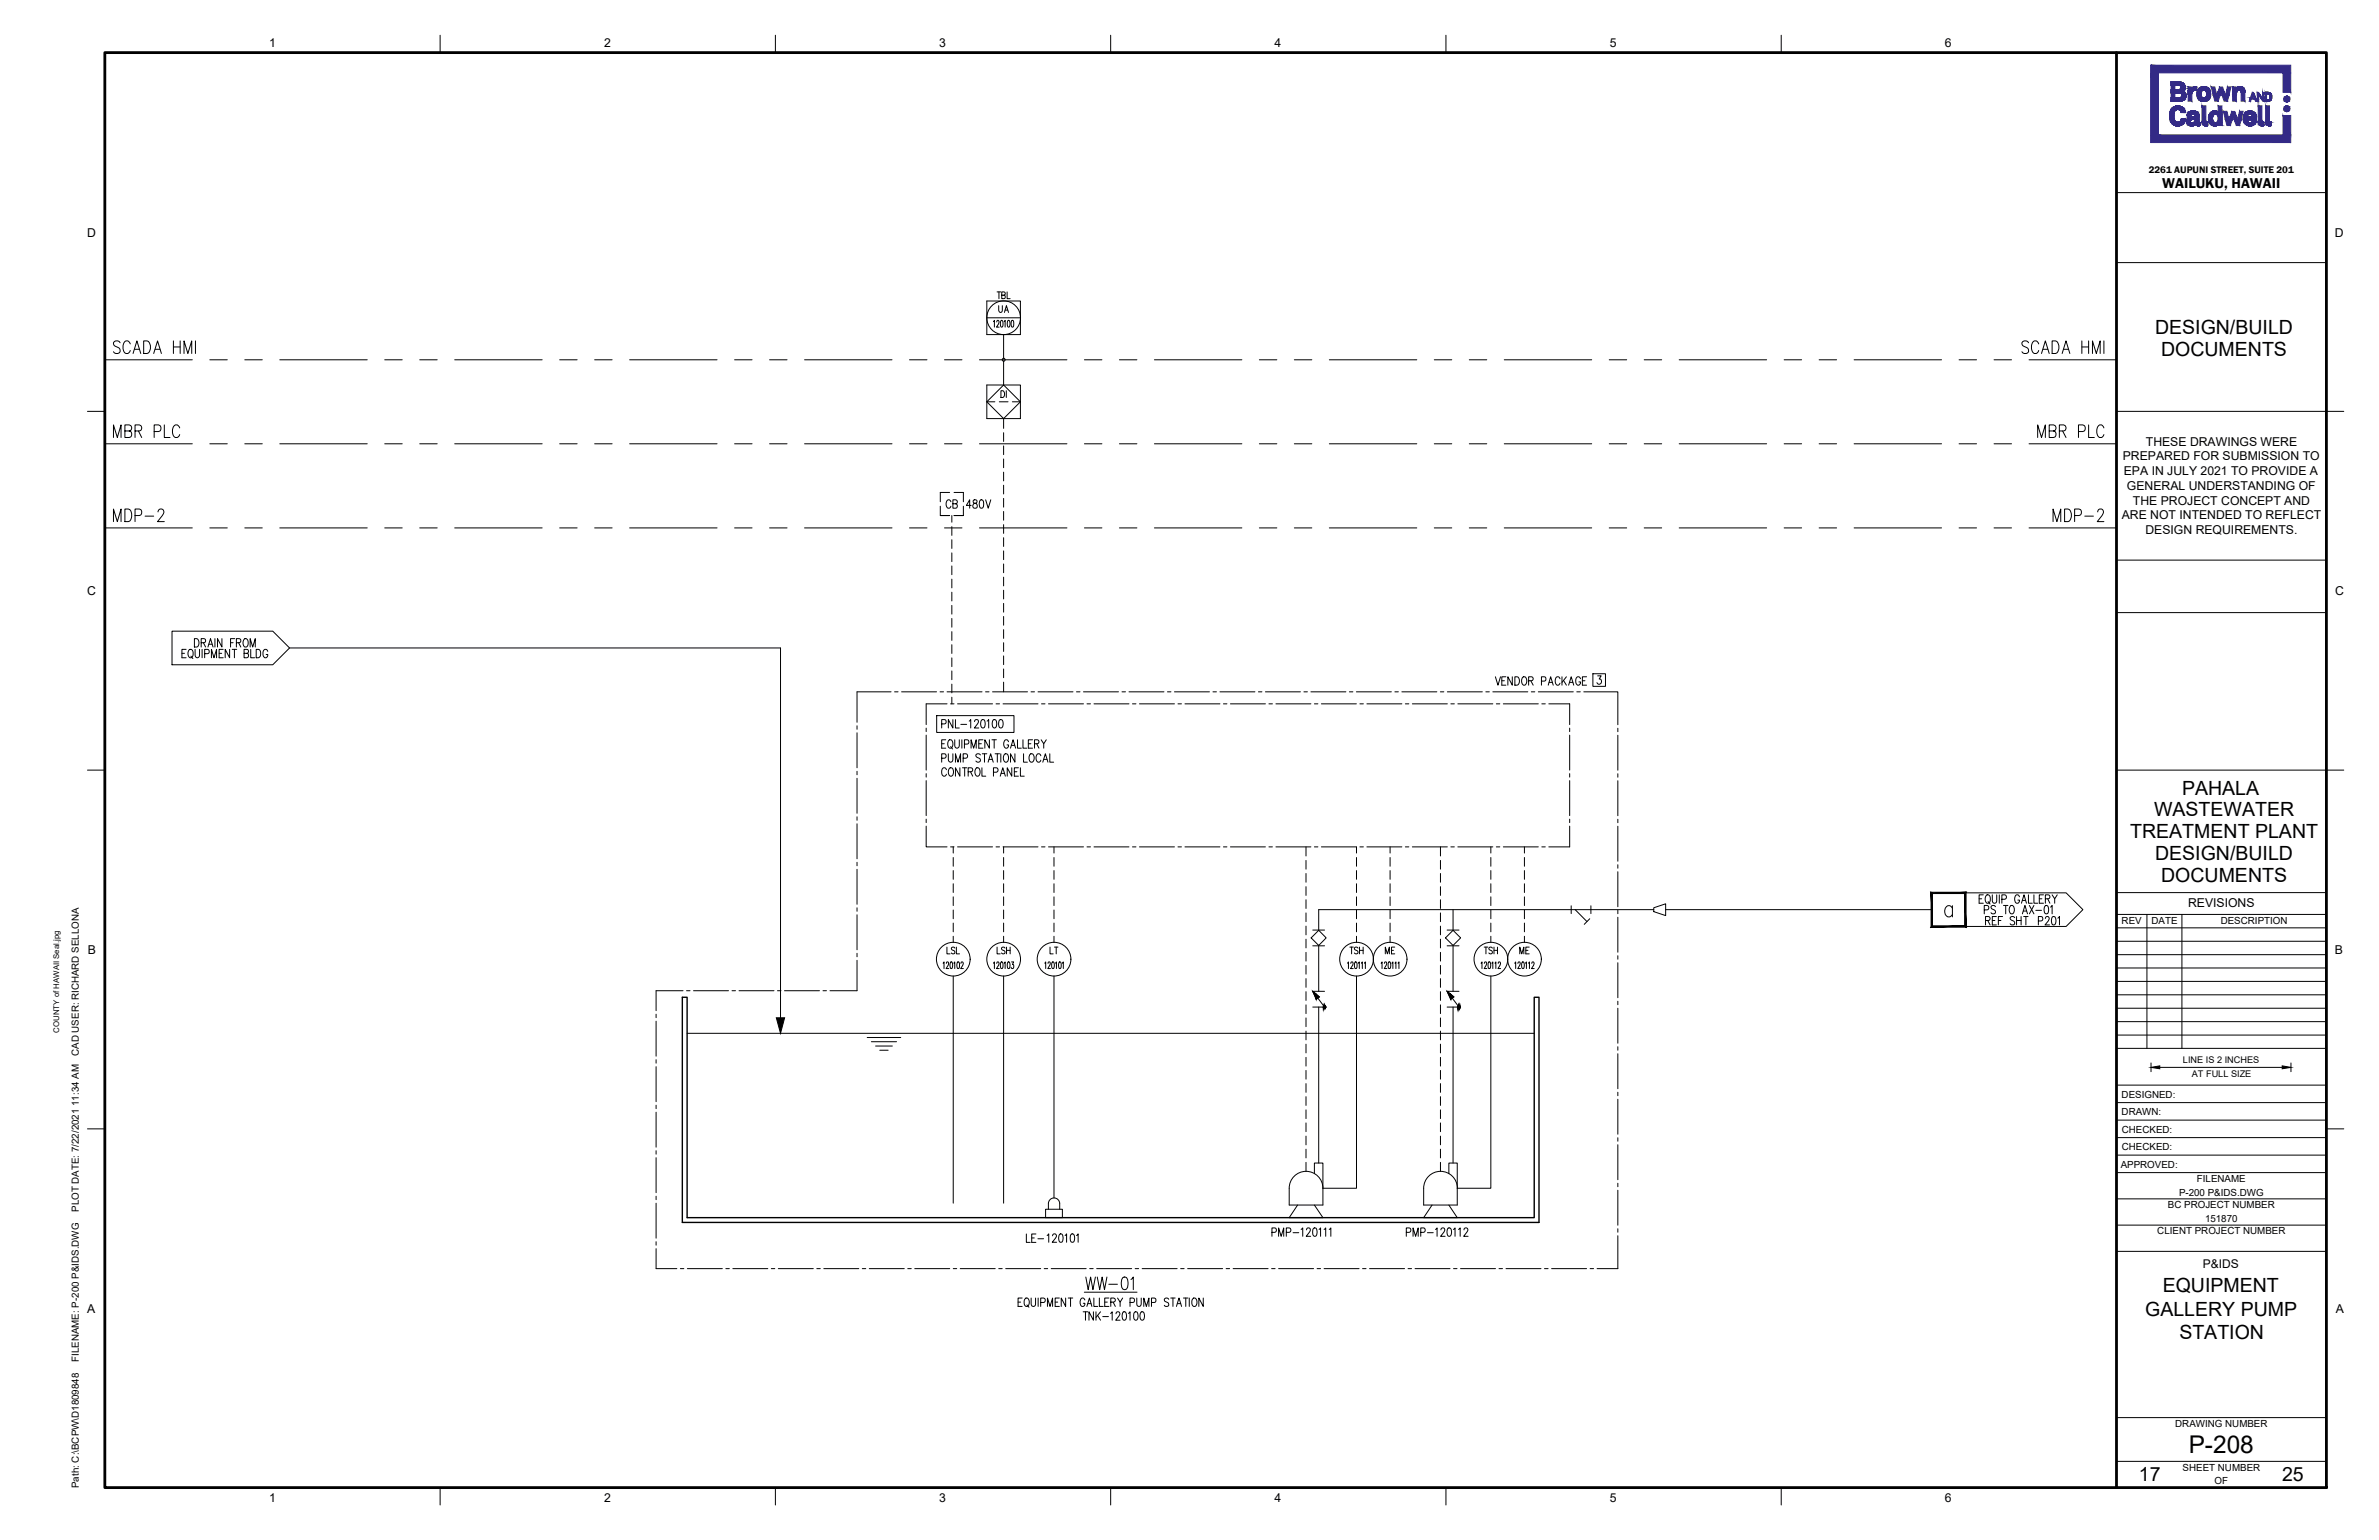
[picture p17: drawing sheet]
<svg xmlns="http://www.w3.org/2000/svg" width="864mm" height="559mm" viewBox="0 0 864 559" stroke-linecap="round" stroke-linejoin="round" font-family="sans-serif">
<defs><g id="words">
<text font-size="8.9" x="794.5" y="527.3">P-208</text>
<g font-size="7.1">
<text x="782.3" y="121.2">DESIGN/BUILD</text>
<text x="784.5" y="129">DOCUMENTS</text>
<text x="792.1" y="288.4">PAHALA</text>
<text x="782" y="296.3">WASTEWATER</text>
<text x="773.3" y="304.1">TREATMENT PLANT</text>
<text x="782.3" y="312">DESIGN/BUILD</text>
<text x="784.5" y="319.9">DOCUMENTS</text>
<text x="785.1" y="468.9">EQUIPMENT</text>
<text x="778.7" y="477.4">GALLERY PUMP</text>
<text x="791.1" y="486">STATION</text>
<text x="776.4" y="537.3">17</text>
<text x="828.4" y="537.3">25</text>
</g>
<text font-size="5.3" x="784.9" y="68.4">WAILUKU, HAWAII</text>
<g font-size="4.4">
<text x="97.7" y="16.9">1</text>
<text x="219.3" y="16.9">2</text>
<text x="340.9" y="16.9">3</text>
<text x="462.7" y="16.9">4</text>
<text x="584.3" y="16.9">5</text>
<text x="706" y="16.9">6</text>
<text x="31.7" y="85.9">D</text>
<text x="847.6" y="85.9">D</text>
<text x="779" y="161.7">THESE DRAWINGS WERE</text>
<text x="770.6" y="167">PREPARED FOR SUBMISSION TO</text>
<text x="771" y="172.4">EPA IN JULY 2021 TO PROVIDE A</text>
<text x="772.1" y="177.8">GENERAL UNDERSTANDING OF</text>
<text x="774.3" y="183.1">THE PROJECT CONCEPT AND</text>
<text x="770.2" y="188.5">ARE NOT INTENDED TO REFLECT</text>
<text x="778.8" y="193.8">DESIGN REQUIREMENTS.</text>
<text x="31.6" y="216.1">C</text>
<text x="847.7" y="216.1">C</text>
<text x="794.3" y="329.3">REVISIONS</text>
<text x="31.9" y="346.2">B</text>
<text x="847.6" y="346.2">B</text>
<text x="799.6" y="460.2">P&amp;IDS</text>
<text x="31.7" y="476.4">A</text>
<text x="847.9" y="476.4">A</text>
<text x="97.7" y="545.2">1</text>
<text x="219.3" y="545.2">2</text>
<text x="340.9" y="545.1">3</text>
<text x="462.7" y="545.1">4</text>
<text x="584.3" y="545.1">5</text>
<text x="706" y="545.1">6</text>
</g>
<text font-size="3.6" x="780" y="62.8">2261 AUPUNI STREET, SUITE 201</text>
<g font-size="3.5">
<text x="770.2" y="335.4">REV</text>
<text x="781" y="335.4">DATE</text>
<text x="806.2" y="335.4">DESCRIPTION</text>
<text x="28.6" y="383.2" transform="rotate(-90 28.6 383.2)">CAD USER: RICHARD SELLONA</text>
<text x="770.2" y="398.3">DESIGNED:</text>
<text x="770.2" y="404.6">DRAWN:</text>
<text x="770.3" y="411">CHECKED:</text>
<text x="770.3" y="417.3">CHECKED:</text>
<text x="769.8" y="423.7">APPROVED:</text>
<text x="797.5" y="428.8">FILENAME</text>
<text x="791" y="433.9">P-200 P&amp;IDS.DWG</text>
<text x="28.6" y="439.7" transform="rotate(-90 28.6 439.7)">PLOT DATE: 7/22/2021 11:34 AM</text>
<text x="787" y="438.4">BC PROJECT NUMBER</text>
<text x="800.4" y="443.4">151870</text>
<text x="783.1" y="447.7">CLIENT PROJECT NUMBER</text>
<text x="28.6" y="494.2" transform="rotate(-90 28.6 494.2)">FILENAME: P-200 P&amp;IDS.DWG</text>
<text x="789.6" y="517.9">DRAWING NUMBER</text>
<text x="792.3" y="533.8">SHEET NUMBER</text>
<text x="28.6" y="540" transform="rotate(-90 28.6 540)">Path: C:\BCPW\D1809848</text>
<text x="803.9" y="538.6">OF</text>
</g>
<g font-size="3.3">
<text x="792.4" y="385.8">LINE IS 2 INCHES</text>
<text x="795.7" y="390.9">AT FULL SIZE</text>
</g>
<text font-size="2.8" x="21.5" y="374.7" transform="rotate(-90 21.5 374.7)">COUNTY of HAWAII Seal.jpg</text>
</g></defs>
<g fill="none" stroke="#000" stroke-width=".36">
<path d="M159.8 12.8v6.3M281.5 12.8v6.3M403.2 12.8v6.3M524.9 12.8v6.3M646.6 12.8v6.3M768.3 69.9h76.2M768.3 95.3h76.2M358.2 109.2h12.2v12.2h-12.2zM358.2 115.3h12.2M360.6 116.7l.4-.5v2.5M361.8 116.8a.44 .44 0 0 1 .4-.6 .44 .44 0 0 1 .5 .5l-1 2h1M362 105.9h1.3"/>
<path d="M362.5 110.9v1.7l.6 .8 .7-.4 .1-2.1M362.6 105.9v2.5M363.3 116.4l.3-.2a1.63 1.63 0 0 1 0 2.5l-.5-1.1zM363.6 107.1l1.1-.1v-1l-1.1-.1v2.5l1.2-.2v-.9l-.4-.2M364.5 116.7l.4-.5v2.5M364.6 113.4l.7-2.5 .8 2.5M364.9 112.5h.9M365.6 105.9v2.5h1.1M365.8 116.4l.4-.2 .4 .5v1.5l-.4 .5-.5-.5zM367.2 116.4l.4-.2 .4 .5v1.5l-.4 .5-.5-.5zM38.1 130.6h31.7M43.6 124.4a1.26 1.26 0 0 0-1.4-.8 1.26 1.26 0 0 0-1 1.2l.3 .6 1.4 .7a1.14 1.14 0 0 1 .7 1.2 1.14 1.14 0 0 1-.8 1h-.8l-.8-.7"/>
<path d="M47.3 124.8a1.23 1.23 0 0 0-1.2-1.1 1.23 1.23 0 0 0-1.3 1.1 2.85 2.85 0 0 0 .9 3.5 1.32 1.32 0 0 0 1.6-1.1M48.3 128.3l1.4-4.6 1.4 4.6M48.9 126.7h1.7M52.2 123.7h1.2a2.68 2.68 0 0 1 0 4.6h-1.2zM55.8 128.3l1.4-4.6 1.4 4.6M56.3 126.7h1.8M62.9 123.7v4.6M62.9 125.9h2.5M65.4 123.7v4.6M66.8 128.3v-4.6l1.4 4.6 1.4-4.6v4.6M71 123.7v4.6M76.2 130.6h6.3"/>
<path d="M88.9 130.6h6.3M101.6 130.6h31.7M139.7 130.6h6.3M152.4 130.6h6.3M165.1 130.6h31.7M203.2 130.6h6.3M215.9 130.6h6.3M228.6 130.6h31.7M266.7 130.6h6.3M279.4 130.6h6.3M292.1 130.6h31.7M330.2 130.6h6.3"/>
<path d="M342.9 130.6h6.3M355.6 130.6h31.7M358.2 139.7h12.2v12.2h-12.2zM364.3 121.4v8.6M364.3 131.1v8.6M393.7 130.6h6.3M406.4 130.6h6.3M419.1 130.6h31.7M457.2 130.6h6.3M469.9 130.6h6.3M482.6 130.6h31.7M520.7 130.6h6.3"/>
<path d="M533.4 130.6h6.3M546.1 130.6h31.7M584.2 130.6h6.3M596.9 130.6h6.3M609.6 130.6h31.7M647.7 130.6h6.3M660.4 130.6h6.3M673.1 130.6h31.7M711.2 130.6h6.3M723.9 130.6h6.3M736.4 124.4a1.26 1.26 0 0 0-1.4-.8 1.26 1.26 0 0 0-1 1.2l.3 .6 1.4 .7a1.14 1.14 0 0 1 .7 1.2 1.14 1.14 0 0 1-.9 1h-.7l-.8-.7M736.6 130.6h31.7"/>
<path d="M740.1 124.8a1.23 1.23 0 0 0-1.3-1.1 1.23 1.23 0 0 0-1.2 1.1 2.85 2.85 0 0 0 .9 3.5 1.32 1.32 0 0 0 1.6-1.1M741.1 128.3l1.4-4.6 1.4 4.6M741.6 126.7h1.8M744.9 123.7h1.3a2.68 2.68 0 0 1 0 4.6h-1.3zM748.6 128.3l1.4-4.6 1.4 4.6M749.1 126.7h1.8M755.7 125.9h2.5M755.7 123.7v4.6M758.2 123.7v4.6M759.6 128.3v-4.6l1.4 4.6 1.4-4.6v4.6M763.7 123.7v4.6M31.7 149.3h6.4"/>
<path d="M41.2 158.8v-4.6l1.4 4.6 1.3-4.6v4.6M45.3 156.4h1.6a1.12 1.12 0 0 0 .9-1.1 1.12 1.12 0 0 0-.9-1.1h-1.6v4.6l2.2-.3a1.28 1.28 0 0 0-.6-2.1M49 156.4h1.6a1.13 1.13 0 0 0 .9-1.1 1.13 1.13 0 0 0-.9-1.1h-1.6v4.6M50.2 156.4l1.2 2.4M56 156.6h1.6a1.26 1.26 0 0 0 .9-1.2 1.26 1.26 0 0 0-.9-1.2h-1.6v4.6M59.6 154.2v4.6h2.1M65.2 155.3a1.23 1.23 0 0 0-1.2-1.2 1.23 1.23 0 0 0-1.2 1.2 2.79 2.79 0 0 0 .9 3.5 1.33 1.33 0 0 0 1.5-1.1M358.2 145.8l6.1 6.1 6.1-6.1M358.2 145.8l6.1-6.1 6.1 6.1M358.2 145.8h2.9M362.8 145.8h3.1M363.3 141.8a1.23 1.23 0 0 1 1.4 1.2 1.23 1.23 0 0 1-1.4 1.2z"/>
<path d="M364.3 151.9v3.5M364.3 157v3.2M365.3 141.8v2.4M367.5 145.8h2.9M739.7 158.8v-4.6l1.4 4.6 1.4-4.6v4.6M743.9 156.4h1.5a1.12 1.12 0 0 0 1-1.1 1.12 1.12 0 0 0-1-1.1h-1.5v4.6l2.1-.3a1.28 1.28 0 0 0-.6-2.1M747.6 156.4h1.5a1.13 1.13 0 0 0 .9-1.1 1.13 1.13 0 0 0-.9-1.1h-1.5v4.6M748.7 156.4l1.3 2.4M754.5 156.6h1.6a1.25 1.25 0 0 0 .9-1.2 1.25 1.25 0 0 0-.9-1.2h-1.6v4.6M758.2 154.2v4.6h2.1M763.7 155.3a1.22 1.22 0 0 0-1.9-.9 3.1 3.1 0 0 0 .4 4.4 1.28 1.28 0 0 0 1.5-1.1M768.3 149.3h82.5"/>
<path d="M38.1 161h31.7M76.2 161h6.3M88.9 161h6.3M101.6 161h31.7M139.7 161h6.3M152.4 161h6.3M165.1 161h31.7M203.2 161h6.3M215.9 161h6.3M228.6 161h31.7M266.7 161h6.3M279.4 161h6.3"/>
<path d="M292.1 161h31.7M330.2 161h6.3M342.9 161h6.3M344.7 178.7h-3.4v3.4M346.3 178.7h3.4v3.4M355.6 161h31.7M364.3 161.8v3.2M364.3 166.5v3.2M364.3 171.3v3.2M364.3 176.1v3.1M393.7 161h6.3M406.4 161h6.3"/>
<path d="M419.1 161h31.7M457.2 161h6.3M469.9 161h6.3M482.6 161h31.7M520.7 161h6.3M533.4 161h6.3M546.1 161h31.7M584.2 161h6.3M596.9 161h6.3M609.6 161h31.7M647.7 161h6.3M660.4 161h6.3"/>
<path d="M673.1 161h31.7M711.2 161h6.3M723.9 161h6.3M736.6 161h31.7M38.1 191.6h31.7M41.2 189.3v-4.6l1.4 4.6 1.3-4.6v4.6M45.3 184.7h1.3a2.68 2.68 0 0 1 0 4.6h-1.3zM49 187.1l2.1-.2a1.29 1.29 0 0 0-.5-2.2h-1.6v4.6M52.7 187.3h3.1M57.4 185.8l.3-.9 1.1-.2a1.37 1.37 0 0 1 .1 2.4l-1.7 2.2h2.4M76.2 191.6h6.3M88.9 191.6h6.3"/>
<path d="M101.6 191.6h31.7M139.7 191.6h6.3M152.4 191.6h6.3M165.1 191.6h31.7M203.2 191.6h6.3M215.9 191.6h6.3M228.6 191.6h31.7M266.7 191.6h6.3M279.4 191.6h6.3M292.1 191.6h31.7M330.2 191.6h6.3M341.3 183.7v3.4h3.4h-3.4"/>
<path d="M342.9 191.6h6.3M345.2 182.1a.9 .9 0 0 0-1.1-.7 .9 .9 0 0 0-.6 1.1v.8a.89 .89 0 0 0 .6 1.1 .89 .89 0 0 0 1.1-.7M345.5 187.1v2.4M345.5 191.1v3.2M345.5 195.8v3.2M345.9 182.8l1.4-.1 .2-.5-.2-.7-1.4-.1v3l1.4-.1 .2-.9-.6-.6M349.7 183.7v3.4h-3.4M352.6 183.4h-1.8l1.2-2v3M353.4 181.5l-.1 .6 .3 .4a.93 .93 0 0 1 1.2 1.1 .93 .93 0 0 1-1.5 .5l-.2-.7a1.39 1.39 0 0 1 1.4-1l.2-.6a.83 .83 0 0 0-1.3-.3zM355.6 191.6h31.7M355.8 181.5l.6-.1a2.03 2.03 0 0 1 0 3h-.2a2.28 2.28 0 0 1-.4-2.9zM357.8 181.4l.9 3 1-3"/>
<path d="M364.3 180.8v3.2M364.3 185.6v3.2M364.3 190.4v3.1M364.3 195.1v3.2M364.3 199.9v3.2M393.7 191.6h6.3M406.4 191.6h6.3M419.1 191.6h31.7M457.2 191.6h6.3M469.9 191.6h6.3M482.6 191.6h31.7M520.7 191.6h6.3"/>
<path d="M533.4 191.6h6.3M546.1 191.6h31.7M584.2 191.6h6.3M596.9 191.6h6.3M609.6 191.6h31.7M647.7 191.6h6.3M660.4 191.6h6.3M673.1 191.6h31.7M711.2 191.6h6.3M723.9 191.6h6.3M736.6 191.6h31.7M745.3 189.3v-4.6l1.4 4.6 1.4-4.6v4.6"/>
<path d="M749.5 184.7h1.2a2.68 2.68 0 0 1 0 4.6h-1.2zM753.1 187.1l2.1-.2a1.28 1.28 0 0 0-.5-2.2h-1.6v4.6M756.8 187.3h3.1M761.5 185.8l.2-.7 .5-.4h.7l.5 .4a1.66 1.66 0 0 1-.3 2l-1.8 2.2h2.4M345.5 200.6v3.2M345.5 205.4v3.1M345.5 210.1v3.2M345.5 214.9v3.2M345.5 219.7v3.1M364.3 204.6v3.2M364.3 209.4v3.2M364.3 214.2v3.1"/>
<path d="M364.3 218.9v3.2M768.3 203.2h76.2M62.4 229h36.6l6.1 6.1-6.1 6.1h-36.6zM66 237.1h1M67.6 235.6h-1.6v3.1h1.6M68.7 235.8l.3-.2a1.62 1.62 0 0 1 1.2 1.2 1.62 1.62 0 0 1-.6 1.7l-.2 .2a1.67 1.67 0 0 1-1.3-1.3 1.67 1.67 0 0 1 .6-1.6zM69.3 238.1l.7 .9M70.6 231.7a1.65 1.65 0 0 1 1.6 1.1 1.65 1.65 0 0 1-.4 1.9l-1.2 .1zM70.8 235.6v2.2a.81 .81 0 0 0 .8 .9 .81 .81 0 0 0 .8-.9v-2.2M73 233.2l1.4-.2 .1-1-.4-.3h-1.1v3.1M73.4 235.6v3.1M73.8 233.2l.8 1.6"/>
<path d="M74.3 237.2l1.5-.3 .1-.7-.2-.4-1.4-.2v3.1M75.5 234.8l.9-3.1 .9 3.1M75.8 233.8h1.2M76.8 238.7v-3.1l.9 3.1 .9-3.1v3.1M78 231.7v3.1M79.5 237.1h1M80.6 231.7v3.1l-1.6-3.1v3.1M81 235.6h-1.5v3.1h1.5M83.4 235.6v3.1l-1.7-3.1v3.1M83.7 233.2h.9M84.3 235.6h1.6M85.1 235.6v3.1"/>
<path d="M85.2 231.7h-1.5v3.1M85.8 233.2l1.4-.2 .1-1-.4-.3h-1.1v3.1M86.6 233.2l.8 1.6M88.6 237.1l1.4-.2 .2-.4-.2-.7-1.4-.2v3.1h1l.5-.3 .1-.7-.6-.6M88.7 231.9l.2-.2a1.66 1.66 0 0 1 1.3 1.3 1.66 1.66 0 0 1-.6 1.7l-.2 .1a1.64 1.64 0 0 1-1.3-1.2 1.64 1.64 0 0 1 .6-1.7zM90.8 234.8v-3.1l.9 3.1 1-3.1v3.1M91 235.6v3.1h1.4M93 235.6a1.61 1.61 0 0 1 1.7 1 1.61 1.61 0 0 1-.6 1.9l-1.1 .2zM97.2 236.3a.9 .9 0 0 0-1.1-.7 .9 .9 0 0 0-.6 1.2v.7a.92 .92 0 0 0 .8 1.2 .92 .92 0 0 0 .9-1.2h-.6M105.1 235.1h178.2v134.2M345.5 224.4v3.2M345.5 229.2v3.2"/>
<path d="M345.5 233.9v3.2M345.5 238.7v3.2M364.3 223.7v3.2M364.3 228.5v3.1M364.3 233.2v3.2M364.3 238v3.2M768.3 222.3h76.2M323.5 251h-12.4v11.1M324.7 251h1.3M327.3 251h12.7M340 259.7h28.1v6.1h-28.1zM341.2 251h1.3"/>
<path d="M343.8 251h12.7M343.8 255.4h-7.6v7.5M345.1 255.4h1.2M345.5 243.5v3.1M345.5 248.2v3.2M345.5 253v2.4M347.6 255.4h12.7M357.8 251h1.2M360.3 251h12.7M361.6 255.4h1.2M364.1 255.4h12.7M364.3 242.7v3.2"/>
<path d="M364.3 247.5v3.5M374.3 251h1.2M376.8 251h12.7M378.1 255.4h1.2M380.6 255.4h12.7M390.8 251h1.2M393.3 251h12.7M394.6 255.4h1.3M397.1 255.4h12.7M407.3 251h1.3M409.8 251h12.7M411.1 255.4h1.3"/>
<path d="M413.6 255.4h12.7M423.8 251h1.3M426.3 251h12.7M427.6 255.4h1.3M430.1 255.4h12.7M440.3 251h1.3M442.8 251h12.7M444.1 255.4h1.3M446.7 255.4h12.7M456.8 251h1.3M459.4 251h12.7M460.6 255.4h1.3"/>
<path d="M463.2 255.4h12.7M473.3 251h1.3M475.9 251h12.7M477.1 255.4h1.3M479.7 255.4h12.7M489.8 251h1.3M492.4 251h12.7M493.6 255.4h1.3M496.2 255.4h12.7M506.3 251h1.3M508.9 251h12.7M510.2 255.4h1.2"/>
<path d="M512.7 255.4h12.7M522.9 251h1.2M525.4 251h12.7M526.7 255.4h1.2M529.2 255.4h12.7M539.4 251h1.2M541.9 251h12.7M542.8 245.6l1 3 .9-3M543.2 255.4h1.2M545.2 247h.9M545.7 255.4h12.7M546.7 245.6h-1.5v3h1.5"/>
<path d="M549 245.6v3l-1.6-3v3M549.9 245.6a1.62 1.62 0 0 1 1.7 1 1.62 1.62 0 0 1-.5 1.9l-1.2 .1zM552.8 245.7l.2-.1a1.64 1.64 0 0 1 1.3 1.2 1.64 1.64 0 0 1-.5 1.7l-.3 .1a1.68 1.68 0 0 1-1.2-1.2 1.68 1.68 0 0 1 .5-1.7zM554.9 247l1.4-.1 .3-.5-.3-.7-1.4-.1v3M555.7 247l.9 1.6M555.9 251h1.2M558.4 251h12.7M559.6 247.1l1.5-.2-.1-1.2-1.4-.1v3M559.7 255.4h1.3M562 248.6l.9-3 .9 3M562.2 255.4h7.6v7.5M562.4 247.6h1.1"/>
<path d="M566.3 246.3a.9 .9 0 0 0-1.1-.7 .9 .9 0 0 0-.6 1.1v.7a.9 .9 0 0 0 .6 1.2 .9 .9 0 0 0 1.1-.7M567 245.6v3M567.6 246.9l1 1.7M568.6 245.6l-1.6 2M569.4 248.6l1-3 .9 3M569.8 247.6h1.2M572.4 251h1.3M573.7 246.3a.9 .9 0 0 0-1-.7 .9 .9 0 0 0-.7 1.1v.7a.92 .92 0 0 0 .9 1.2 .92 .92 0 0 0 .8-1.2h-.5M574.4 247h1M574.9 251h12.4v12M575.9 245.6h-1.5v3h1.5M578.2 244.5h4.6v4.5h-4.6z"/>
<path d="M580 245.2h1.2l-.7 1.2a.91 .91 0 0 1 .8 1.4 .91 .91 0 0 1-1.6-.1M31.7 279.4h6.4M311.1 263.4v1.2M311.1 265.9v12.7M311.1 279.9v1.2M336.2 264.2v1.3M336.2 266.7v12.7M341.8 262.7l1.4-.1 .3-.5-.3-.9-1.4-.1v3.1M341.8 269.9h1M341.8 275.1l1.4-.1 .3-.5-.3-.9-1.4-.1v3.1M343.3 268.4h-1.5v3.1h1.5M343.6 279.3a.9 .9 0 0 0-1.1-.7 .9 .9 0 0 0-.7 1.1v.8a.9 .9 0 0 0 .7 1.1 .9 .9 0 0 0 1.1-.7"/>
<path d="M344.3 273.5l.1 2.6a.78 .78 0 0 0 .7 .5 .78 .78 0 0 0 .7-.5l.1-2.6M344.5 268.6l.2-.2a1.64 1.64 0 0 1 1.3 1.2 1.64 1.64 0 0 1-.6 1.7l-.2 .2a1.68 1.68 0 0 1-1.3-1.3 1.68 1.68 0 0 1 .6-1.6zM344.7 278.7l.3-.1a1.65 1.65 0 0 1 1.2 1.2 1.65 1.65 0 0 1-.5 1.7l-.3 .1a1.67 1.67 0 0 1-1.2-1.2 1.67 1.67 0 0 1 .5-1.7zM345.1 270.9l.7 .9M345.9 261.1v3.1l-1.6-3.1v3.1M346.6 268.4v2.2a.85 .85 0 0 0 .9 .9l.6-.4 .1-.5v-2.2M346.8 261.1v3.1h1.4M346.8 276.6v-3.1l1 3.1 .9-3.1v3.1M348.4 278.6v3l-1.6-3v3M348.8 262.8h2.1M349.2 268.4v3.1M349.4 278.6h1.6"/>
<path d="M349.6 275.1h1l.5-.3 .1-.7-.2-.5-1.4-.1v3.1M350.1 270l1.5-.3 .1-.7-.2-.4-1.4-.2v3.1M350.2 278.6v3M351.8 261.7l.6-.6v3.1M352.5 271.5v-3.1l.9 3.1 1-3.1v3.1M353.8 261.8l.4-.7 .9 .3v.9l-1.4 1.9h1.6M354.4 278.7l.2-.1a1.65 1.65 0 0 1 1.3 1.2 1.65 1.65 0 0 1-.6 1.7l-.2 .1a1.67 1.67 0 0 1-1.3-1.2 1.67 1.67 0 0 1 .6-1.7zM355.3 269.9h.9M355.9 273.9a.82 .82 0 0 0-1-.4 .82 .82 0 0 0-.5 1l1.2 .8 .3 .4a.88 .88 0 0 1-.6 .9 .88 .88 0 0 1-1.1-.5M356.4 261.2l.5-.1a1.72 1.72 0 0 1 .6 2.5l-.2 .4-.6 .2a2.19 2.19 0 0 1-.3-3zM356.4 278.6v3h1.4M356.6 273.5h1.6"/>
<path d="M356.8 268.4h-1.5v3.1h1.5M357.4 273.5v3.1M358.3 261.7l.6-.6v3.1M358.7 276.6l.9-3.1 1 3.1M359 275.5h1.2M359.2 268.4v3.1l-1.7-3.1v3.1M360.1 268.4h1.6M360.6 261.2l.5-.1a1.95 1.95 0 0 1 0 3.1h-.2a2.19 2.19 0 0 1-.3-3zM360.9 268.4v3.1M361.2 273.5h1.6M362 273.5v3.1M362.8 261.2l.6-.1a1.95 1.95 0 0 1 0 3.1h-.2a2.26 2.26 0 0 1-.4-3z"/>
<path d="M363.3 273.5v3.1M364.7 273.6l.3-.1a1.65 1.65 0 0 1 1.2 1.2 1.65 1.65 0 0 1-.6 1.7l-.2 .2a1.67 1.67 0 0 1-1.3-1.3 1.67 1.67 0 0 1 .6-1.7zM366.1 269.2a.81 .81 0 0 0-1.3-.6 2.03 2.03 0 0 0 .3 2.9h.4l.6-.7v-.5h-.6M366.8 271.5l1-3.1 .9 3.1M367.2 270.5h1.1M367.3 278.6v3l-1.7-3v3M368.4 273.5v3.1l-1.6-3.1v3.1M369.4 268.4v3.1h1.4M369.7 278.6h-1.5v3h1.5M370.4 278.6v3h1.4M371.3 268.4v3.1h1.4M371.6 273.5v3.1h1.4"/>
<path d="M373.3 269.9h.9M374 273.6l.2-.1a1.64 1.64 0 0 1 1.3 1.2 1.64 1.64 0 0 1-.6 1.7l-.2 .2a1.68 1.68 0 0 1-1.2-1.3 1.68 1.68 0 0 1 .5-1.7zM374.8 268.4h-1.5v3.1h1.5M375.5 269.9l1.4-.2 .2-.4-.2-.7-1.4-.2v3.1M376.3 269.9l.8 1.6M377.8 274.2a.81 .81 0 0 0-1.2-.6 2.03 2.03 0 0 0 .2 3h.5l.5-.8M378 268.4l.9 1.5 .9-1.5M378.5 276.6l1-3.1 .9 3.1M378.9 269.9v1.6M378.9 275.5h1.2M381.1 273.5v3.1h1.4M569.8 264.2v1.3"/>
<path d="M569.8 266.7v12.7M587.3 264.2v1.3M587.3 266.8v12.7M768.3 279.4h82.5M311.1 282.4v12.7M311.1 296.4v1.2M311.1 298.9v12.7M336.2 299.8v7.5h7.6M336.2 280.7v1.3M336.2 283.3v12.7M336.2 297.2v1.3M351.5 280l1.3-.1 .3-.5-.3-.7-1.3-.1v3"/>
<path d="M352.3 280l.8 1.6M360.6 280.2h1.1l.5-.3 .1-.7-.3-.5-1.4-.1v3M363.1 281.6l.9-3 1 3M363.4 280.6h1.2M368.2 280h.9M569.8 299.8v7.5h-7.6M569.8 280.7v1.3M569.8 283.3v12.7M569.8 297.2v1.3M587.3 280.8v1.2M587.3 283.3v12.7M587.3 297.3v1.2"/>
<path d="M587.3 299.8v12.7M311.1 312.9v1.3M311.1 315.4v12.7M345.1 307.3h1.2M346 307.3v2.2M346 311.1v3.2M346 315.9v3.2M347.6 307.3h12.7M361.6 307.3h1.2M364.1 307.3h12.7M364.3 307.3v2.2M364.3 311.1v3.2"/>
<path d="M364.3 315.9v3.2M378.1 307.3h1.2M380.6 307.3h12.7M382.6 307.3v2.2M382.6 311.1v3.2M382.6 315.9v3.2M394.6 307.3h1.3M397.1 307.3h12.7M411.1 307.3h1.3M413.6 307.3h12.7M427.6 307.3h1.3M430.1 307.3h12.7"/>
<path d="M444.1 307.3h1.3M446.7 307.3h12.7M460.6 307.3h1.3M463.2 307.3h12.7M474.1 307.3v3.3M474.1 312.2v3.2M474.1 316.9v3.2M477.1 307.3h1.3M479.7 307.3h12.7v2.2M492.4 311.1v3.2M492.4 315.9v3.2M493.6 307.3h1.3"/>
<path d="M496.2 307.3h12.7M504.6 307.3v2.2M504.6 311.1v3.2M504.6 315.9v3.2M510.2 307.3h1.2M512.7 307.3h12.7M522.9 307.3v3.3M522.9 312.2v3.2M522.9 316.9v3.2M526.7 307.3h1.2M529.2 307.3h12.7M541.2 307.3v2.2"/>
<path d="M541.2 311.1v3.2M541.2 315.9v3.2M543.2 307.3h1.2M545.7 307.3h12.7M553.4 307.3v2.2M553.4 311.1v3.2M553.4 315.9v3.2M559.7 307.3h1.3M587.3 313.8v1.2M587.3 316.3v12.7M311.1 329.4v1.3M311.1 331.9v12.7"/>
<path d="M346 320.7v3.1M346 325.4v3.2M346 330.2v3.2M346 334.9v3.2M346 339.7v2.3M364.3 320.7v3.1M364.3 325.4v3.2M364.3 330.2v3.2M364.3 334.9v3.2M364.3 339.7v2.3M382.6 320.7v3.1M382.6 325.4v3.2"/>
<path d="M382.6 330.2v3.2M382.6 334.9v3.2M382.6 339.7v2.3M474.1 321.7v3.2M474.1 326.5v3.1M474.1 331.3v3.1M474.1 336v3.2M476.5 337.5h4.3M478.7 337.6l2.7 2.7-2.7 2.8-2.7-2.8zM492.4 320.7v3.1M492.4 325.4v3.2M492.4 330.2v3.2"/>
<path d="M492.4 334.9v3.2M492.4 339.7v2.3M504.6 320.7v3.1M504.6 325.4v3.2M504.6 330.2v3.2M504.6 334.9v3.2M504.6 339.7v2.3M522.9 321.7v3.2M522.9 326.5v3.1M522.9 331.3v3.1M522.9 336v3.2M525.3 337.5h4.3"/>
<path d="M527.5 330.1v7.4M527.5 337.6l2.7 2.7-2.7 2.8-2.8-2.8zM541.2 320.7v3.1M541.2 325.4v3.2M541.2 330.2v3.2M541.2 334.9v3.2M541.2 339.7v2.3M553.4 320.7v3.1M553.4 325.4v3.2M553.4 330.2v3.2M553.4 334.9v3.2M553.4 339.7v2.3"/>
<path d="M570.4 328.7v2.8M571.8 330.1l4.3 4.3M577.1 333.4l-2 2M577.5 328.7v2.8M587.3 330.3v1.3M587.3 332.8v12.7M600.3 330.1h-121.6v7.4M600.3 329.4l4.3-1.4v4.2l-4.3-1.4zM604.6 330.1h96.7M708.7 329.5l-.9-.9a2.09 2.09 0 0 0-1.9 1.5 2.09 2.09 0 0 0 .7 2.3 1.31 1.31 0 0 0 2.1-.5M708.7 328.6v4.1M713.4 324h36.6l6.1 6.1-6.1 6.1h-36.6z"/>
<path d="M718.4 326.1h1M720 324.7h-1.6v3h1.6M720.3 330.2l1.4-.2 .3-.4-.2-.8-.4-.3h-1.1v3.1M720.8 334l1.4-.1 .2-.4-.2-.8-1.4-.1v3M721.1 324.8l.3-.1a.99 .99 0 0 1 1.1 1.1v.8a.96 .96 0 0 1-.9 1.2 .96 .96 0 0 1-1-1.2v-.8zM721.6 334l.8 1.6M721.7 327.2l.7 .8M723.2 324.7v2.2a.81 .81 0 0 0 .8 .9 .81 .81 0 0 0 .8-.9v-2.2M723.2 334h1M724.4 329a.84 .84 0 0 0-1-.5 .84 .84 0 0 0-.6 .8l.2 .4 1.3 .8 .1 .7a.93 .93 0 0 1-1.6 0M724.7 332.6h-1.5v3h1.5M725.4 334h1"/>
<path d="M725.8 324.7v3M726.7 326.3h1.1l.4-.3 .1-.7-.2-.5-1.4-.1v3M726.9 332.6h-1.5v3M727.3 328.5h1.6M728.1 328.5v3.1M729.8 328.7l.3-.2a1.7 1.7 0 0 1 .7 3l-.3 .1a1.64 1.64 0 0 1-1.2-1.2 1.64 1.64 0 0 1 .5-1.7zM731.4 333a.82 .82 0 0 0-1.1-.4 .82 .82 0 0 0-.5 1l1.3 .7a.78 .78 0 0 1 0 1.2 1.02 1.02 0 0 1-1.4-.3M732 334h1.7M732 332.6v3M733.1 325.4a.9 .9 0 0 0-1.1-.7 .9 .9 0 0 0-.6 1.1v.8a.91 .91 0 0 0 .8 1.2 .91 .91 0 0 0 .9-1.2h-.6M733.7 332.6v3M733.8 327.7l.9-3 .9 3"/>
<path d="M734.1 331.6l1-3.1 .9 3.1M734.1 326.7h1.2M734.5 330.6h1.1M734.6 332.6h1.6M735.4 332.6v3M736.3 324.7v3h1.4M736.7 328.5l1.6 3.1M738.3 328.5l-1.6 3.1M738.3 324.7v3h1.4M739 330.3h2.1M739.9 334.2l1.4-.2 .3-.4-.3-.9-1.4-.1v3M740.3 326.1h.9"/>
<path d="M741.8 324.7h-1.5v3h1.5M742.4 328.7l.6-.2a1.95 1.95 0 0 1 0 3.1h-.3a2.13 2.13 0 0 1-.3-2.9zM742.5 326.1l1.4-.1 .2-.4-.2-.8-1.4-.1v3M742.5 333.3l.2-.6 .7-.1 .5 .9-1.5 2.1h1.6M743.3 326.1l.8 1.6M744.3 329.1l.6-.6v3.1M744.9 324.7l1 1.4 .9-1.4M745 332.7l.6-.1a1.95 1.95 0 0 1 0 3h-.2a1.79 1.79 0 0 1-.6-2.4zM745.9 326.1v1.6M747 333.2l.6-.6v3M768.3 336.7h76.2M768.3 331.8h76.2"/>
<path d="M768.3 323.9h76.2M779.4 331.8v48.6M792.1 331.8v48.6M247.9 359.5h-9.7v7.2M249.2 359.5h1.3M251.8 359.5h12.7M265.7 359.5h1.3M268.3 359.5h12.7M282.2 359.5h1.3M284.8 359.5h12.7M298.7 359.5h1.3M311.1 345.9v1.3"/>
<path d="M311.1 348.4v11.1h-9.8M342.3 349.5l.4-.5v2.5M343.5 349.6l.1-.4a.51 .51 0 0 1 .7 0 .51 .51 0 0 1 0 .8l-.8 1.5h.9M343.7 343.7v2.4h1.2M345.1 349.1h.5l.2 1-.1 .9-.3 .5-.3-.1-.3-1zM346 354.2v82.4M346.2 349.5l.4-.5v2.5M346.6 344l-.4-.3-.8 .3 .1 .6 .7 .3a.67 .67 0 0 1 .3 1.1 .67 .67 0 0 1-1.1-.2M347.2 343.7v2.4h1.1M347.6 349.1h.5l.2 .4v1.5l-.4 .5-.3-.1-.3-1zM348.8 349.6l.2-.5a.65 .65 0 0 1 .8 .4 .65 .65 0 0 1-.3 .8l-.8 1.2h1M360.6 349.5l.4-.5v2.5"/>
<path d="M361.8 349.6l.2-.5a.65 .65 0 0 1 .8 .4 .65 .65 0 0 1-.3 .8l-.8 1.2h1M361.9 343.7v2.4h1.2M363.3 349.1h.6l.2 .4v1.5l-.4 .5-.4-.1-.2-1zM364.3 354.2v82.4M364.5 349.5l.4-.5v2.5M364.8 344l-.4-.3-.8 .3 .1 .6 .7 .3a.67 .67 0 0 1 .3 1.1 .67 .67 0 0 1-1.1-.2M365.4 343.7v2.4M365.4 344.8h1.3M365.8 349.1h.6l.2 .4v1.5l-.4 .5-.4-.1-.1-.4zM366.7 343.7v2.4M367.2 349h.8l-.5 1a.72 .72 0 0 1 .5 .8 .72 .72 0 0 1-.8 .6l-.2-.4M379.3 349.5l.3-.5v2.5"/>
<path d="M380.4 349.6l.1-.4a.51 .51 0 0 1 .7 0 .51 .51 0 0 1 0 .8l-.8 1.5h.9M381.2 343.7v2.4h1.1M382 349.1h.5l.2 1v.9l-.4 .5-.5-.5zM382.6 354.2v80.5M382.8 343.7h1.2M383.2 349.5l.3-.5v2.5M383.4 343.7v2.4M384.5 349.1h.5l.2 .4v1.5l-.4 .5-.3-.1-.2-1zM385.7 349.5l.3-.5v2.5M474.1 340.8v3.2M474.1 345.6v3.1M474.1 350.3v3.2"/>
<path d="M474.1 355.1v3.2M474.1 359.8v3.2M476.5 343.2h4.3M478.7 343.2v16.5M480.8 359.7h-4.3l2.5 2-1.2 .9-1.3-2.9 4.3 5.7h-4.3M489.2 349.5l.3-.5v2.5M490 343.7h1.3M490.3 349.6l.2-.5a.65 .65 0 0 1 .8 .4 .65 .65 0 0 1-.3 .8l-.7 1.2h.9M490.6 343.7v2.4M491.9 349.1h.5l.2 .4v1.5l-.3 .5-.4-.1-.2-.4zM492.4 354.2v77h-12.2M493 344a.68 .68 0 0 0-.8-.4 .68 .68 0 0 0-.5 .7l1.3 1.1v.4l-.5 .3-.8-.3"/>
<path d="M493.1 349.5l.3-.5v2.5M493.5 344.8h1.3M493.5 343.7v2.4M494.2 349.5l.3-.5v2.5M494.8 343.7v2.4M495.3 349.5l.3-.5v2.5M501.4 349.5l.3-.5v2.5M502.5 349.6l.2-.5a.64 .64 0 0 1 .8 .4 .64 .64 0 0 1-.3 .8l-.7 1.2h1M502.9 346.1v-2.4l.7 2.4 .8-2.4v2.4M504.1 349.1h.6l.1 .4v1.5l-.4 .5-.3-.1-.2-.4zM505.1 344.8h.7M505.2 349.5l.4-.5v2.5"/>
<path d="M506.3 343.7h-1.2v2.4h1.2M506.4 349.5l.3-.5v2.5M507.5 349.5l.3-.5v2.5M522.9 340.8v3.2M522.9 345.6v3.1M522.9 350.3v3.2M522.9 355.1v3.2M522.9 359.8v3.2M525.3 343.2h4.3M527.5 343.2v16.5M529.6 359.7h-4.3l2.5 2-1.2 .9-1.3-2.9 4.3 5.7h-4.3M537.6 349.5l.4-.5v2.5"/>
<path d="M538.8 343.7h1.3M538.8 349.6l.2-.5a.64 .64 0 0 1 .8 .4 .64 .64 0 0 1-.3 .8l-.7 1.2h1M539.4 343.7v2.4M540.3 349.1h.6l.2 .4v1.5l-.4 .5-.4-.1-.1-.4zM541.2 354.2v77h-12.2M541.5 349.5l.4-.5v2.5M541.7 344l-.4-.3-.8 .3 .1 .6 .8 .3a.68 .68 0 0 1 .2 1.1 .68 .68 0 0 1-1.1-.2M542.3 344.8h1.3M542.3 343.7v2.4M542.7 349.5l.3-.5v2.5M543.6 343.7v2.4M543.9 349.6l.1-.5a.65 .65 0 0 1 .8 .4 .65 .65 0 0 1-.3 .8l-.7 1.2h.9"/>
<path d="M549.8 349.5l.4-.5v2.5M551 349.6l.2-.5a.64 .64 0 0 1 .8 .4 .64 .64 0 0 1-.4 .8l-.6 1.2h.9M551.7 346.1v-2.4l.7 2.4 .8-2.4v2.4M552.6 349.1h.5l.2 1v.9l-.4 .5-.5-.5zM553.8 349.5l.3-.5v2.5M553.9 344.8h.8M554.9 349.5l.3-.5v2.5M555.1 343.7h-1.2v2.4h1.2M556 349.6l.2-.5a.65 .65 0 0 1 .8 .4 .65 .65 0 0 1-.3 .8l-.7 1.2h.9M587.3 346.8v1.3M587.3 349.3v12.7M768.3 356.1h76.2"/>
<path d="M768.3 351.2h76.2M768.3 346.4h76.2M768.3 341.5h76.2M238.2 368v1.3M238.2 370.5v12.7M249.4 374.9h307.5M314.8 376.5h12.2M316.3 378h9.2M317.8 379.6h6.1M474.1 364.6v3.2M474.1 369.4v3.1M474.1 374.1v3.2"/>
<path d="M474.1 378.9v3.2M478.7 365.4v56.6M522.9 364.6v3.2M522.9 369.4v3.1M522.9 374.1v3.2M522.9 378.9v3.2M527.5 365.4v56.6M587.3 363.3v1.3M587.3 365.8v12.7M587.3 379.8v1.3M768.3 365.8h76.2M768.3 361h76.2"/>
<path d="M768.3 370.7h76.2M768.3 375.6h76.2M238.2 384.5v1.3M238.2 387.1v12.7M319.4 381.1h3M474.1 383.7v3.1M474.1 388.4v3.2M474.1 393.2v3.2M474.1 397.9v3.2M522.9 383.7v3.1M522.9 388.4v3.2M522.9 393.2v3.2"/>
<path d="M522.9 397.9v3.2M587.3 382.4v12.7M587.3 396.3v1.3M587.3 398.9v12.7M768.3 380.4h76.2M768.3 393.7h76.2M780.8 385.7v3.2M784 387.3h44.5M831.6 385.7v3.2M31.7 409.6h6.4M238.2 401v1.3M238.2 403.6v12.7"/>
<path d="M238.2 417.5v1.3M474.1 402.7v3.2M474.1 407.5v3.1M474.1 412.2v3.2M474.1 417v3.2M522.9 402.7v3.2M522.9 407.5v3.1M522.9 412.2v3.2M522.9 417v3.2M587.3 412.8v1.3M587.3 415.4v12.7M768.3 419.1h76.2"/>
<path d="M768.3 412.8h76.2M768.3 406.4h76.2M768.3 400.1h76.2M844.5 409.6h6.3M238.2 420.1v12.7M238.2 434v1.3M238.2 436.6v12.7M379.6 438.8h6.1v3h-6.1zM380.6 436.8v2M380.6 436.7a2.05 2.05 0 0 1 2-2 2.05 2.05 0 0 1 2.1 2M384.7 436.8v2M469.8 426.8a6.1 6.1 0 0 1 6.7-1.3 6.1 6.1 0 0 1 3.7 5.6v6.2h-12.2v-6.2a6.1 6.1 0 0 1 1.8-4.3z"/>
<path d="M471 437.3l-3 4.5h12.2l-3.1-4.5M474.1 421.8v3.3M477.1 425.9v-3.9h3.1v9.2M518.6 426.8a6.1 6.1 0 0 1 6.7-1.3 6.1 6.1 0 0 1 3.7 5.6v6.2h-12.2v-6.2a6.1 6.1 0 0 1 1.8-4.3zM519.9 437.3l-3.1 4.5h12.2l-3.1-4.5M522.9 421.8v3.3M525.9 425.9v-3.9h3.1v9.2M587.3 429.3v1.3M587.3 431.9v12.7M768.3 425.5h76.2M768.3 435h76.2M238.2 453.1v7.2h7.5"/>
<path d="M238.2 450.6v1.2M372.6 447.8v3h1.4M374.5 449.2h1M376 447.8h-1.5v3h1.5M376.8 449.5h2M380.1 448.3l.6-.6v3.1M382.1 448.4l.2-.5 .7-.2 .5 .9-1.5 2.2h1.6M384.6 447.9l.6-.2a2.03 2.03 0 0 1 0 3.1h-.2a2.28 2.28 0 0 1-.4-2.9zM386.6 448.3l.6-.6v3.1M388.8 447.9l.6-.2a2.03 2.03 0 0 1 0 3.1h-.2a2.28 2.28 0 0 1-.4-2.9zM390.8 448.3l.6-.6v3.1M461.7 447.2l1.4-.2 .2-.4-.2-.9-1.4-.1v3"/>
<path d="M464.1 448.6v-3l1 3 .9-3v3M466.9 447.2h1.1l.5-.3 .1-.7-.3-.5-1.4-.1v3M469.4 447.3h2.1M472.3 446.1l.6-.5v3M474.3 446.3l.4-.7 .7 .1 .3 .4-.1 .6-1.4 1.9h1.6M476.8 445.7l.6-.1a2.02 2.02 0 0 1 0 3h-.2a2.33 2.33 0 0 1-.4-2.9zM478.8 446.1l.6-.5v3M480.7 446.1l.5-.5v3M482.5 446.1l.6-.5v3M510.5 447.2h1.1l.4-.3 .1-.7-.2-.5-1.4-.1v3M513 448.6v-3l.9 3 .9-3v3M515.7 447.2l1.4-.2 .3-.4-.3-.9-1.4-.1v3"/>
<path d="M518.2 447.3h2.1M521.1 446.1l.6-.5v3M523.1 446.3l.4-.7 .8 .1 .2 .4-.4 1-1.2 1.5h1.7M525.6 445.7l.6-.1a1.95 1.95 0 0 1 0 3h-.2a2.26 2.26 0 0 1-.4-2.9zM527.6 446.1l.6-.5v3M529.5 446.1l.6-.5v3M531.5 446.3v-.5l.4-.2h.5l.4 .5-.3 1-1.2 1.5h1.6M587.3 445.9v1.2M587.3 448.4v11.9h-7.5M768.3 444.5h76.2M768.3 454.1h76.2M247 460.3h1.2"/>
<path d="M249.5 460.3h12.7M263.5 460.3h1.3M266 460.3h12.7M280 460.3h1.3M282.5 460.3h12.7M296.5 460.3h1.3M299 460.3h12.7M313 460.3h1.3M315.6 460.3h12.7M329.5 460.3h1.3M332.1 460.3h12.7M346 460.3h1.3"/>
<path d="M348.6 460.3h12.7M362.5 460.3h1.3M365.1 460.3h12.7M369.6 472.5h.9M371.1 471h-1.5v3h1.5M372.2 471.2l.2-.2a1.69 1.69 0 0 1 1.3 1.4 1.69 1.69 0 0 1-.8 1.6 1.62 1.62 0 0 1-1.3-1.2 1.62 1.62 0 0 1 .6-1.6zM372.8 473.5l.7 .8M374.3 471v2.2a.81 .81 0 0 0 .8 .9 .81 .81 0 0 0 .8-.9v-2.2M376.9 471v3M377.8 472.6l1.4-.1 .2-.5-.1-.7-.5-.3h-1v3M379.1 460.3h1.2M380.2 474v-3l1 3 .9-3v3"/>
<path d="M381.6 460.3h12.7M383 472.5h1M384.6 471h-1.6v3h1.6M386.8 471v3l-1.6-3v3M387.8 471h1.6M388.6 471v3M393.2 476h1.6M393.6 468.9h19.2M393.8 471.7a.9 .9 0 0 0-1.1-.7 .9 .9 0 0 0-.6 1.2v.7a.91 .91 0 0 0 .9 1.2 .91 .91 0 0 0 .8-1.2h-.6M394 476v3M394.2 463.4l.8 4.6 .9-4.6 .8 4.6 .9-4.6M394.5 474l1-3 .9 3"/>
<path d="M394.9 473h1.1M395.6 460.3h1.2M396.9 476v3l-1.6-3v3M397.1 471v3h1.4M397.8 476v3M398.1 460.3h12.7M398.3 463.4l.9 4.6 .9-4.6 .8 4.6 .9-4.6M398.4 477.3l1.1 1.7M399.1 471v3h1.4M399.5 476l-1.7 2M400.3 477.7h2.1M401 472.5h1"/>
<path d="M402.5 466h3.1M402.5 471h-1.5v3h1.5M403.1 476.6l.6-.6v3M403.2 472.5l1.4-.2 .3-.4-.2-.6-.4-.3h-1.1v3M404.1 472.5l.8 1.5M405.1 476.7l.5-.7 .7 .1 .2 .5-.4 1-1.1 1.4h1.6M405.7 471l.9 1.5 .9-1.5M406.6 472.5v1.5M407.6 463.6l.8-.2a2.23 2.23 0 0 1 1.1 2.6l-.6 1.7-.8 .3a2.13 2.13 0 0 1-1.1-2.6zM407.7 476.1l.6-.1a2.03 2.03 0 0 1 0 3h-.3a2.33 2.33 0 0 1-.3-2.9zM409.7 476.6l.5-.6v3M410.2 472.6h1.1a.85 .85 0 0 0 .5-.8 .85 .85 0 0 0-.5-.8h-1.1v3"/>
<path d="M410.5 464.3l.9-.9v4.6M411.9 476.1l.6-.1a2.03 2.03 0 0 1 0 3h-.3a2.33 2.33 0 0 1-.3-2.9zM412.1 460.3h1.2M412.7 471v2.2a.81 .81 0 0 0 .8 .9 .81 .81 0 0 0 .8-.9v-2.2M414.2 476.1l.5-.1a1.79 1.79 0 0 1 .6 2.5l-.2 .4-.6 .1a2.19 2.19 0 0 1-.3-2.9zM414.6 460.3h12.7M415.2 474v-3l.9 3 1-3v3M418 472.6h1.1a.85 .85 0 0 0 .5-.8 .85 .85 0 0 0-.5-.8h-1.1v3M424.3 471.5a.81 .81 0 0 0-1.1-.5 .81 .81 0 0 0-.5 1l1.4 .7 .2 .9a.95 .95 0 0 1-1.6 0M425 471h1.6M425.8 471v3M427.1 474l.9-3 .9 3"/>
<path d="M427.4 473h1.2M428.6 460.3h1.3M429.6 471h1.6M430.4 471v3M431.1 460.3h12.7M431.7 471v3M433.1 471.2l.2-.2a1.69 1.69 0 0 1 1.2 1.4 1.69 1.69 0 0 1-.7 1.6 1.62 1.62 0 0 1-1.3-1.2 1.62 1.62 0 0 1 .6-1.6zM436.8 471v3l-1.6-3v3M445.1 460.3h1.3M447.6 460.3h12.7M461.6 460.3h1.3M464.1 460.3h12.7"/>
<path d="M478.1 460.3h1.3M480.7 460.3h12.7M494.6 460.3h1.3M497.2 460.3h12.7M511.1 460.3h1.3M513.7 460.3h12.7M527.6 460.3h1.3M530.2 460.3h12.7M544.2 460.3h1.2M546.7 460.3h12.7M560.7 460.3h1.3M563.2 460.3h12.7"/>
<path d="M577.2 460.3h1.3M768.3 514.4h76.2M159.8 539.8v6.3M281.5 539.8v6.3M403.2 539.8v6.3M524.9 539.8v6.3M646.6 539.8v6.3M768.3 530.3h76.2"/>
<circle cx="364.3" cy="115.3" r="6.1"/>
<circle cx="364.3" cy="130.5" r=".53"/>
<circle cx="346.1" cy="348" r="6.1"/>
<circle cx="364.3" cy="348" r="6.1"/>
<circle cx="382.6" cy="348" r="6.1"/>
<circle cx="492.4" cy="348" r="6.1"/>
<circle cx="504.6" cy="348" r="6.1"/>
<circle cx="541.2" cy="348" r="6.1"/>
<circle cx="553.4" cy="348" r="6.1"/>
<circle cx="480.8" cy="365.4" r=".44"/>
<circle cx="529.7" cy="365.4" r=".44"/>
</g>
<path d="M247.7 361.9h1.7v79.9h307.5v-79.9h1.8v81.7h-311z" fill="none" stroke="#000" stroke-width=".51"/>
<g fill="#000" stroke="#000" stroke-width=".36">
<path d="M281.8 369.3h3l-1.5 5.6zM480.5 365.2l-.1 .2zM480.5 365.4v.3zM480.7 365v.3zM481.2 365.3v.2zM529.3 365.2l-.1 .2zM529.3 365.4v.3zM529.5 365v.3zM530 365.3v.2zM780.8 387.3l3.2-.5v1zM828.5 386.8l3.1 .5-3.1 .5z"/>
<path d="M701 336.4l12.2-.4h-11.7zM701 336.4l12.2-.4 .5 .4zM713.2 324.2v11.8l.5 .4zM713.2 324.2l.5-.4v12.6zM701.5 324.2h11.7l.5-.4zM701 323.8h12.7l-12.2 .4zM701 323.8l.5 12.2v-11.8zM701 323.8l.5 12.2-.5 .4z"/>
<path d="M476.5 359.7l1.3 1.1v1.8zM477.8 360.8v1.8l1.2-.9z"/>
<path d="M525.3 359.7l1.3 1.1v1.8zM526.6 360.8v1.8l1.2-.9z"/>
<path d="M480.5 365.1v.3zM480.5 365.1v.3z"/>
<path d="M480.5 365.4v.3zM480.5 365.4v.3z"/>
<path d="M480.5 365.1v.3zM480.6 365.1l-.1 .3z"/>
<path d="M480.5 365.4v.3zM480.6 365.4v.4z"/>
<path d="M480.6 365.1v.3zM480.6 365.1v.3z"/>
<path d="M480.6 365.4v.4zM480.7 365.4l-.1 .4z"/>
<path d="M480.7 365.4v.4zM480.7 365.4v.4z"/>
<path d="M480.7 365v.3zM480.8 365v.3z"/>
<path d="M480.7 365.4v.4zM480.8 365.4l-.1 .4z"/>
<path d="M480.8 365v.3zM480.8 365v.4z"/>
<path d="M480.6 365.4h.2zM480.6 365.1l.2 .3z"/>
<path d="M480.8 365v.4zM480.8 365v.4z"/>
<path d="M480.8 365.4v.4zM480.8 365.4v.4z"/>
<path d="M480.8 365v.8zM480.9 365l-.1 .8z"/>
<path d="M480.9 365v.8zM481 365l-.1 .8z"/>
<path d="M481 365v.8zM481 365.1v.7z"/>
<path d="M481 365.1v.7zM481.1 365.1l-.1 .7z"/>
<path d="M481.1 365.1v.7zM481.2 365.2l-.1 .6z"/>
<path d="M481.2 365.2v.5zM481.2 365.3v.4z"/>
<path d="M481.2 365.3v.3zM481.2 365.3v.3z"/>
<path d="M529.3 365.1v.3zM529.3 365.1v.3z"/>
<path d="M529.3 365.4v.3zM529.3 365.4v.3z"/>
<path d="M529.3 365.1v.3zM529.4 365.1l-.1 .3z"/>
<path d="M529.3 365.4v.3zM529.4 365.4v.4z"/>
<path d="M529.4 365.1v.3zM529.4 365.1v.3z"/>
<path d="M529.4 365.4v.4zM529.5 365.4l-.1 .4z"/>
<path d="M529.5 365.4v.4zM529.5 365.4v.4z"/>
<path d="M529.5 365v.3zM529.5 365v.3z"/>
<path d="M529.5 365v.3zM529.6 365v.4z"/>
<path d="M529.5 365.4v.4zM529.6 365.4l-.1 .4z"/>
<path d="M529.4 365.4h.2zM529.4 365.1l.2 .3h-.2z"/>
<path d="M529.6 365v.4zM529.6 365v.4z"/>
<path d="M529.6 365.4v.4zM529.6 365.4v.4z"/>
<path d="M529.6 365v.8zM529.7 365l-.1 .8z"/>
<path d="M529.7 365v.8zM529.8 365l-.1 .8z"/>
<path d="M529.8 365v.8zM529.8 365.1v.7z"/>
<path d="M529.8 365.1v.7zM529.9 365.1l-.1 .7z"/>
<path d="M529.9 365.1v.7zM530 365.2l-.1 .6z"/>
<path d="M530 365.2v.5zM530 365.3v.4z"/>
<path d="M530 365.3v.3zM530 365.3v.3z"/>
</g>
<circle cx="587.3" cy="316.5" r=".17" fill="#000"/>
<path d="M38.1 19.1h806.4v520.7h-806.4zM768.3 19.1v520.7" fill="none" stroke="#000" stroke-width="1"/>
<g fill="#332a86" stroke="#332a86" stroke-width=".36">
<path d="M790.8 30.9h2.2z"/>
<path d="M791 30.9h2.1z"/>
<path d="M791.2 31h1.9z"/>
<path d="M791.4 31.1h1.7z"/>
<path d="M796.7 31.5h.5z"/>
<path d="M799.3 31.5h1.5z"/>
<path d="M798.7 31.8h2.6z"/>
<path d="M791.2 32.5h1.9z"/>
<path d="M791 32.5h2.1z"/>
<path d="M797 32.8h.4z"/>
<path d="M823.6 34.1h.8z"/>
<path d="M801 34.9h1.4z"/>
<path d="M791.4 35.4h2z"/>
<path d="M800.1 35.6h2z"/>
<path d="M823.6 36.2h.8z"/>
<path d="M789.3 38.7h2.5z"/>
<path d="M789.1 38.8h2.9z"/>
<path d="M788.9 38.9h3.3z"/>
<path d="M788.3 39.6h4.6z"/>
<path d="M803.9 40.3h.2z"/>
<path d="M796 40.3h.3z"/>
<path d="M801.8 43.9h1.5z"/>
<path d="M824.3 44.4h.2z"/>
<path d="M821.6 44.4h.2z"/>
<path d="M801.2 44.4h.2z"/>
<path d="M798.4 44.5h.3z"/>
<path d="M816.9 44.6h1.9z"/>
<path d="M815.4 45.3h2.8z"/>
<path d="M815.6 45.4h2.4z"/>
<path d="M821.1 45.6h.2z"/>
<path d="M800.7 45.6h.2z"/>
<path d="M790.4 45.7h.2z"/>
<path d="M790.4 45.7h.3z"/>
<path d="M795.5 45.7h.2z"/>
<path d="M816.7 45.7h.2z"/>
<path d="M780.8 23.7l50.8 2.8v-2.8zM780.8 23.7l50.8 2.8h-50.8z"/>
<path d="M788.1 29.7h2.7zM788.1 29.7h2.7z"/>
<path d="M788.1 29.7h2.9zM788.1 29.7h2.9z"/>
<path d="M788.1 29.7h3zM788.1 29.7h3z"/>
<path d="M788.1 29.7h3.1zM788.1 29.7h3.1z"/>
<path d="M788.1 29.7h3.2zM788.1 29.7h3.2z"/>
<path d="M788.1 29.7l3.3 .1zM788.1 29.7l3.3 .1z"/>
<path d="M788.1 29.8h3.4zM788.1 29.8h3.4z"/>
<path d="M788.1 29.8h3.5zM788.1 29.8h3.5z"/>
<path d="M788.1 29.8h3.6zM788.1 29.8h3.6z"/>
<path d="M788.1 29.8h3.7zM788.1 29.8h3.7z"/>
<path d="M788.1 29.8h3.7zM788.1 29.8h3.7z"/>
<path d="M788.1 29.8l3.8 .1zM788.1 29.8l3.8 .1z"/>
<path d="M788.1 29.9h3.9zM788.1 29.9h3.9z"/>
<path d="M788.1 29.9l4 .1zM788.1 29.9l4 .1z"/>
<path d="M788.1 30h4.1zM788.1 30h4.1z"/>
<path d="M788.1 30l4.2 .1zM788.1 30l4.2 .1z"/>
<path d="M788.1 30.1h4.3zM788.1 30.1h4.3z"/>
<path d="M788.1 30.1h4.3zM788.1 30.1h4.3z"/>
<path d="M788.1 30.1l4.4 .1zM788.1 30.1l4.4 .1z"/>
<path d="M788.1 30.2l4.5 .1zM788.1 30.2l4.5 .1z"/>
<path d="M788.1 30.3l4.5 .1zM788.1 30.3l4.5 .1z"/>
<path d="M788.1 30.4h4.6zM788.1 30.4h4.6z"/>
<path d="M788.1 30.4l4.7 .1zM788.1 30.4l4.7 .1z"/>
<path d="M788.1 30.5l4.8 .1zM788.1 30.5l4.8 .1z"/>
<path d="M788.1 30.6l4.8 .1zM788.1 30.6l4.8 .1z"/>
<path d="M788.1 30.7l4.9 .1zM788.1 30.7l4.9 .1z"/>
<path d="M788.1 30.8l4.9 .1zM788.1 30.8l4.9 .1z"/>
<path d="M788.1 30.9h4.9zM788.1 30.9h4.9z"/>
<path d="M790.8 30.9h2.2zM790.8 30.9h2.2zM790.8 30.9h2.2z"/>
<path d="M790.9 30.9h2.2zM790.9 30.9h2.2zM791 30.9h2.1z"/>
<path d="M791.1 30.9h2zM791.1 30.9h2z"/>
<path d="M791.1 30.9l2 .1zM791.1 30.9l2 .1zM791.2 31h1.9z"/>
<path d="M791.3 31h1.8zM791.3 31h1.8z"/>
<path d="M791.3 31l1.8 .1zM791.3 31l1.8 .1zM791.4 31.1h1.7z"/>
<path d="M791.4 31.1h1.7zM791.4 31.1h1.7z"/>
<path d="M791.5 31.1l1.6 .1zM791.5 31.1l1.6 .1zM791.5 31.2h1.6zM791.5 31.2h1.6z"/>
<path d="M791.5 31.2h1.7zM791.5 31.2h1.7z"/>
<path d="M791.6 31.2l1.6 .1zM791.6 31.2l1.6 .1zM791.6 31.3h1.6zM791.6 31.3h1.6z"/>
<path d="M791.6 31.3h1.6zM791.6 31.3h1.6z"/>
<path d="M791.7 31.3l1.5 .1zM791.7 31.3l1.5 .1z"/>
<path d="M813.1 31.4h.2zM813 31.4h.3z"/>
<path d="M799.9 31.4h.3zM799.8 31.4h.4z"/>
<path d="M791.7 31.4h1.5zM791.7 31.4h1.5z"/>
<path d="M813 31.4h.4zM812.9 31.4h.5z"/>
<path d="M799.8 31.4h.5zM799.8 31.4h.5z"/>
<path d="M812.9 31.4h.5zM812.9 31.4h.5z"/>
<path d="M799.8 31.4l.6 .1zM799.7 31.5h.7z"/>
<path d="M799.7 31.5h.7zM799.6 31.5h.8z"/>
<path d="M812.9 31.4l.6 .1zM812.8 31.5h.7zM812.8 31.5h.7zM812.8 31.5h.7z"/>
<path d="M799.6 31.5h.9zM799.5 31.5h1z"/>
<path d="M812.8 31.5h.8zM812.7 31.5h.9z"/>
<path d="M799.5 31.5h1zM799.5 31.5h1z"/>
<path d="M796.8 31.5h.3zM796.8 31.5h.3z"/>
<path d="M796.8 31.5h.3zM796.8 31.5h.3zM796.8 31.5h.3z"/>
<path d="M796.8 31.5h.3zM796.8 31.5h.3zM796.8 31.5h.3z"/>
<path d="M796.8 31.5h.3zM796.8 31.5h.3zM796.8 31.5h.3zM796.8 31.5h.3z"/>
<path d="M796.8 31.5h.4zM796.7 31.5h.5zM796.7 31.5h.5z"/>
<path d="M791.7 31.4l1.5 .1zM791.7 31.4l1.5 .1z"/>
<path d="M796.7 31.5h.5zM796.7 31.5h.5z"/>
<path d="M812.7 31.5h1zM812.6 31.5h1.1z"/>
<path d="M796.7 31.5h.5zM796.7 31.5h.5z"/>
<path d="M812.6 31.5h1.1zM812.6 31.5h1.1z"/>
<path d="M799.5 31.5h1.2zM799.4 31.5h1.3z"/>
<path d="M796.7 31.5h.5zM796.6 31.5h.6z"/>
<path d="M796.6 31.5h.7zM796.6 31.5h.7zM796.6 31.5h.7zM796.6 31.5h.7z"/>
<path d="M799.4 31.5h1.3zM799.4 31.5h1.3z"/>
<path d="M796.6 31.5h.7zM796.6 31.5h.7zM796.6 31.5h.7zM796.6 31.5h.7zM796.6 31.5h.7zM796.6 31.5h.7z"/>
<path d="M796.6 31.5h.8zM796.5 31.5h.9zM796.5 31.5h.9zM796.5 31.5h.9zM796.5 31.5h.9zM796.5 31.5h.9zM796.5 31.5h.9zM796.5 31.5h.9zM796.5 31.5h.9zM796.5 31.5h.9z"/>
<path d="M812.6 31.5h1.2zM812.5 31.5h1.3z"/>
<path d="M791.8 31.5h1.4zM791.8 31.5h1.4z"/>
<path d="M796.5 31.5h.9zM796.5 31.5h.9z"/>
<path d="M799.4 31.5h1.4zM799.3 31.5h1.5zM799.3 31.5h1.5z"/>
<path d="M812.5 31.5h1.4zM812.4 31.5h1.5z"/>
<path d="M796.5 31.5h.9zM796.4 31.5h1z"/>
<path d="M812.4 31.5h1.5zM812.4 31.5h1.5z"/>
<path d="M799.3 31.5l1.6 .1zM799.2 31.6h1.7z"/>
<path d="M796.4 31.5l1 .1zM796.3 31.6h1.1z"/>
<path d="M799.2 31.6h1.7zM799.1 31.6h1.8z"/>
<path d="M812.4 31.5l1.5 .1zM812.3 31.6h1.6z"/>
<path d="M791.8 31.5l1.4 .1zM791.8 31.5l1.4 .1z"/>
<path d="M796.3 31.6h1.1zM796.2 31.6h1.2z"/>
<path d="M812.3 31.6h1.7zM812.3 31.6h1.7z"/>
<path d="M799.1 31.6h1.9zM799 31.6h2z"/>
<path d="M791.8 31.6h1.4zM791.8 31.6h1.4z"/>
<path d="M812.3 31.6h1.7zM812.3 31.6h1.7z"/>
<path d="M799 31.6h2zM799 31.6h2z"/>
<path d="M796.2 31.6h1.2zM796.1 31.6h1.3z"/>
<path d="M799 31.6l2.1 .1zM799 31.6l2.1 .1z"/>
<path d="M812.2 31.6l1.9 .1zM812.2 31.7h1.9z"/>
<path d="M796.1 31.6l1.3 .1zM796 31.7h1.4z"/>
<path d="M799 31.7h2.2zM798.9 31.7h2.3z"/>
<path d="M812.2 31.7h2zM812.1 31.7h2.1z"/>
<path d="M791.8 31.6l1.4 .1zM791.8 31.6l1.4 .1z"/>
<path d="M812.1 31.7h2.1zM812.1 31.7h2.1z"/>
<path d="M796 31.7h1.4zM796 31.7h1.4z"/>
<path d="M798.9 31.7h2.3zM798.8 31.7h2.4z"/>
<path d="M791.8 31.7h1.4zM791.8 31.7h1.4z"/>
<path d="M798.8 31.7h2.4zM798.8 31.7h2.4z"/>
<path d="M812.1 31.7l2.1 .1zM812 31.8h2.2z"/>
<path d="M796 31.7l1.4 .1zM796 31.7l1.4 .1z"/>
<path d="M812 31.8h2.3zM812 31.8h2.3z"/>
<path d="M798.8 31.7l2.5 .1zM798.8 31.7l2.5 .1zM798.7 31.8h2.6z"/>
<path d="M795.9 31.8h1.5zM795.8 31.8h1.6z"/>
<path d="M812 31.8h2.3zM812 31.8h2.3z"/>
<path d="M791.8 31.7l1.4 .1zM791.8 31.7l1.4 .1zM791.8 31.8h1.4zM791.8 31.8h1.4z"/>
<path d="M798.7 31.8h2.7zM798.6 31.8h2.8z"/>
<path d="M798.6 31.8h2.9zM798.6 31.8h2.9z"/>
<path d="M812 31.8l2.4 .1zM811.9 31.9h2.5z"/>
<path d="M795.8 31.8l1.6 .1zM795.8 31.8l1.6 .1z"/>
<path d="M811.9 31.9h2.5zM811.9 31.9h2.5z"/>
<path d="M798.6 31.8l2.9 .1zM798.5 31.9h3z"/>
<path d="M791.8 31.8l1.4 .1zM791.8 31.8l1.4 .1z"/>
<path d="M798.5 31.9h3zM798.5 31.9h3z"/>
<path d="M795.8 31.9h1.6zM795.7 31.9h1.7z"/>
<path d="M811.9 31.9h2.6zM811.9 31.9h2.6z"/>
<path d="M791.8 31.9h1.4zM791.8 31.9h1.4z"/>
<path d="M798.5 31.9l3.1 .1zM798.4 32h3.2z"/>
<path d="M811.8 31.9l2.7 .1zM811.8 31.9l2.7 .1z"/>
<path d="M791.8 31.9h1.4zM791.8 31.9l1.4 .1z"/>
<path d="M798.4 32h3.2zM798.4 32h3.2z"/>
<path d="M795.7 31.9l1.7 .1zM795.7 31.9l1.7 .1z"/>
<path d="M811.8 32h2.7zM811.8 32h2.7z"/>
<path d="M811.7 32h2.8zM811.7 32h2.8z"/>
<path d="M810.5 31.5l1.2 .5v-.5zM810.5 31.5l1.2 .5h-1.2z"/>
<path d="M798.4 32h3.3zM798.4 32h3.3z"/>
<path d="M811.7 32h2.8zM811.7 32h2.8z"/>
<path d="M810.5 32h1.2zM810.5 32h1.2z"/>
<path d="M791.8 32h1.4zM791.8 32h1.4z"/>
<path d="M798.4 32h3.3zM798.4 32h3.3z"/>
<path d="M795.7 32h1.7zM795.7 32h1.7z"/>
<path d="M791.7 32h1.5zM791.7 32h1.5z"/>
<path d="M798.4 32l3.4 .1zM798.4 32l3.4 .1z"/>
<path d="M810.5 32l4.1 .1zM810.5 32l4.1 .1z"/>
<path d="M795.6 32l1.8 .1zM795.6 32l1.8 .1z"/>
<path d="M794.3 31.5l1.3 .6-.1-.6zM794.3 31.5l1.3 .6h-1.3z"/>
<path d="M798.3 32.1h3.5zM798.3 32.1h3.5z"/>
<path d="M791.7 32l1.5 .1zM791.7 32l1.5 .1z"/>
<path d="M791.7 32.1l1.5 .1zM791.7 32.1l1.5 .1z"/>
<path d="M798.3 32.1l3.5 .1zM798.2 32.2h3.6z"/>
<path d="M791.7 32.2h1.5zM791.6 32.2h1.6z"/>
<path d="M798.2 32.2h3.6zM798.2 32.2h3.6z"/>
<path d="M810.5 32.1l4.2 .1zM810.5 32.1l4.2 .1z"/>
<path d="M791.6 32.2h1.6zM791.6 32.2l1.5 .1z"/>
<path d="M798.2 32.2l3.7 .1zM798.2 32.2l3.7 .1z"/>
<path d="M791.6 32.3h1.5zM791.6 32.3h1.5z"/>
<path d="M798.2 32.3h3.7zM798.2 32.3h3.7z"/>
<path d="M791.6 32.3h1.5zM791.6 32.3h1.5z"/>
<path d="M791.5 32.3h1.6zM791.5 32.3h1.6z"/>
<path d="M798.2 32.3h3.7zM798.2 32.3h3.7z"/>
<path d="M791.5 32.3h1.6zM791.5 32.3h1.6z"/>
<path d="M798.1 32.3l3.9 .1zM798.1 32.3l3.9 .1z"/>
<path d="M810.5 32.2l4.2 .2zM810.5 32.2l4.2 .2z"/>
<path d="M791.5 32.3l1.6 .1zM791.5 32.3l1.6 .1z"/>
<path d="M791.4 32.4h1.7zM791.3 32.4h1.8z"/>
<path d="M798.1 32.4h3.9zM798.1 32.4h3.9z"/>
<path d="M791.3 32.4h1.8zM791.3 32.4h1.8zM791.3 32.4h1.8zM791.3 32.4h1.8z"/>
<path d="M798.1 32.4l3.9 .1zM798.1 32.4l3.9 .1z"/>
<path d="M791.3 32.4l1.8 .1zM791.2 32.5h1.9zM791.1 32.5h2z"/>
<path d="M791.1 32.5h2zM791 32.5h2.1zM790.9 32.5h2.2z"/>
<path d="M790.9 32.5h2.2zM790.8 32.5h2.3z"/>
<path d="M788.1 30.9l1.4 1.6v-1.6zM788.1 30.9l1.4 1.6h-1.4z"/>
<path d="M788.1 32.5h4.9zM788.1 32.5h5z"/>
<path d="M798 32.5h4zM798 32.5h4z"/>
<path d="M810.5 32.4l4.3 .2zM810.5 32.4l4.3 .2z"/>
<path d="M798 32.5l4.1 .1zM798 32.5l4.1 .1z"/>
<path d="M788.1 32.5h4.9zM788.1 32.5l4.9 .1z"/>
<path d="M798 32.6h4.1zM798 32.6h4.1z"/>
<path d="M800 32.6h2.1zM800 32.6h2.1z"/>
<path d="M797.9 32.6h2.1zM797.9 32.6h2.1z"/>
<path d="M797.9 32.6h2zM797.9 32.6h2.1z"/>
<path d="M800.1 32.6h2zM800.1 32.6h2zM800.2 32.6h1.9zM800.2 32.6h1.9z"/>
<path d="M797.9 32.6h1.9zM797.9 32.6h2z"/>
<path d="M800.2 32.6h1.9zM800.2 32.6h1.9z"/>
<path d="M797.9 32.6h1.9zM797.9 32.6h1.9z"/>
<path d="M797.9 32.6h1.9zM797.9 32.6l1.8 .1z"/>
<path d="M800.3 32.6l1.8 .1zM800.3 32.6l1.8 .1z"/>
<path d="M810.5 32.6l4.3 .1zM810.5 32.6l4.3 .1z"/>
<path d="M812.8 32.7h2zM812.8 32.7h2z"/>
<path d="M810.5 32.7h2.2zM810.5 32.7h2.3z"/>
<path d="M812.9 32.7h1.9zM812.9 32.7h1.9z"/>
<path d="M788.1 32.6h4.9zM788.1 32.6l4.8 .1z"/>
<path d="M812.9 32.7h1.9zM812.9 32.7h1.9z"/>
<path d="M813 32.7h1.9zM813 32.7h1.9z"/>
<path d="M810.5 32.7h2.2zM810.5 32.7h2.2z"/>
<path d="M797.9 32.7h1.7zM797.9 32.7h1.8z"/>
<path d="M800.4 32.7h1.8zM800.4 32.7h1.8z"/>
<path d="M813 32.7h1.9zM813 32.7h1.9z"/>
<path d="M810.5 32.7h2.2zM810.5 32.7h2.1z"/>
<path d="M800.4 32.7h1.8zM800.4 32.7h1.8z"/>
<path d="M813.1 32.7h1.8zM813.1 32.7h1.8z"/>
<path d="M810.5 32.7h2zM810.5 32.7h2.1z"/>
<path d="M797.9 32.7h1.7zM797.9 32.7h1.6z"/>
<path d="M800.5 32.7l1.7 .1zM800.5 32.7l1.7 .1z"/>
<path d="M813.1 32.7l1.8 .1zM813.1 32.7l1.8 .1z"/>
<path d="M797.9 32.7h1.6zM797.9 32.7l1.6 .1z"/>
<path d="M810.5 32.7h2zM810.5 32.7l2 .1z"/>
<path d="M794.3 32.1l3.1 .7v-.7zM794.3 32.1l3.1 .7h-3.1z"/>
<path d="M796.9 32.8h.5zM796.9 32.8h.5z"/>
<path d="M794.3 32.8h2.5zM794.3 32.8h2.6z"/>
<path d="M788.1 32.7h4.8zM788.1 32.7l4.8 .1z"/>
<path d="M796.9 32.8h.5zM796.9 32.8h.5zM797 32.8h.4z"/>
<path d="M794.3 32.8h2.4zM794.3 32.8h2.5z"/>
<path d="M797.1 32.8h.3zM797.1 32.8h.3z"/>
<path d="M813.2 32.8h1.7zM813.2 32.8h1.7z"/>
<path d="M810.5 32.8h1.9zM810.5 32.8h2z"/>
<path d="M797.9 32.8h1.6zM797.9 32.8h1.6z"/>
<path d="M797.1 32.8h.3zM797.1 32.8h.3z"/>
<path d="M794.3 32.8h2.4zM794.3 32.8h2.3z"/>
<path d="M800.5 32.8h1.7zM800.5 32.8h1.7z"/>
<path d="M797.2 32.8h.2zM797.2 32.8h.2z"/>
<path d="M810.5 32.8h1.9zM810.5 32.8h1.9z"/>
<path d="M813.3 32.8h1.6zM813.3 32.8h1.6z"/>
<path d="M794.3 32.8h2.2zM794.3 32.8h2.3z"/>
<path d="M800.6 32.8l1.6 .1zM800.6 32.8l1.6 .1z"/>
<path d="M788.1 32.8h4.8zM788.1 32.8l4.8 .1z"/>
<path d="M797.9 32.8h1.6zM797.9 32.8l1.5 .1z"/>
<path d="M810.5 32.8h1.9zM810.5 32.8l1.8 .1z"/>
<path d="M800.7 32.9h1.5zM800.7 32.9h1.5z"/>
<path d="M797.8 32.9h1.6zM797.8 32.9h1.6z"/>
<path d="M813.3 32.8l1.6 .1zM813.3 32.8l1.6 .1z"/>
<path d="M794.3 32.8h2.2zM794.3 32.8l2.1 .1z"/>
<path d="M813.4 32.9h1.5zM813.4 32.9h1.5z"/>
<path d="M810.5 32.9h1.8zM810.5 32.9h1.8z"/>
<path d="M788.1 32.9h4.8zM788.1 32.9h4.7z"/>
<path d="M800.7 32.9h1.6zM800.7 32.9h1.6z"/>
<path d="M797.8 32.9h1.6zM797.8 32.9h1.5z"/>
<path d="M813.4 32.9h1.5zM813.4 32.9h1.5z"/>
<path d="M794.3 32.9h2.1zM794.3 32.9h2z"/>
<path d="M810.5 32.9h1.8zM810.5 32.9h1.8z"/>
<path d="M800.7 32.9h1.6zM800.7 32.9h1.6zM800.7 32.9h1.6zM800.7 32.9h1.6z"/>
<path d="M788.1 32.9h4.7zM788.1 32.9l4.6 .1z"/>
<path d="M813.4 32.9l1.5 .1zM813.4 32.9l1.5 .1z"/>
<path d="M797.8 32.9h1.5zM797.8 32.9l1.5 .1z"/>
<path d="M794.3 32.9h2zM794.3 32.9l1.9 .1z"/>
<path d="M797.8 33h1.5zM797.8 33h1.5z"/>
<path d="M800.7 32.9l1.6 .1zM800.7 32.9l1.6 .1z"/>
<path d="M810.5 32.9h1.8zM810.5 32.9l1.7 .1z"/>
<path d="M788.1 33h4.6zM788.1 33h4.6z"/>
<path d="M797.8 33h1.5zM797.8 33h1.5z"/>
<path d="M813.4 33h1.5zM813.4 33h1.5z"/>
<path d="M794.3 33h1.9zM794.3 33h1.8z"/>
<path d="M800.8 33h1.5zM800.8 33h1.5z"/>
<path d="M800.8 33l1.5 .1zM800.8 33l1.5 .1z"/>
<path d="M813.5 33l1.4 .1zM813.5 33l1.4 .1z"/>
<path d="M788.1 33h4.6zM788.1 33l4.5 .1z"/>
<path d="M797.8 33h1.5zM797.8 33l1.4 .1zM797.7 33.1h1.5zM797.7 33.1h1.5z"/>
<path d="M813.5 33.1h1.4zM813.5 33.1h1.4z"/>
<path d="M810.5 33h1.7zM810.5 33l1.6 .1z"/>
<path d="M800.8 33.1h1.5zM800.8 33.1h1.5z"/>
<path d="M794.3 33h1.8zM794.3 33l1.7 .1z"/>
<path d="M788.1 33.1h4.5zM788.1 33.1h4.5z"/>
<path d="M797.7 33.1h1.5zM797.7 33.1h1.5z"/>
<path d="M800.9 33.1h1.4zM800.9 33.1h1.4zM800.9 33.1h1.4zM800.9 33.1h1.4z"/>
<path d="M813.5 33.1h1.4zM813.5 33.1h1.4z"/>
<path d="M788.1 33.1l4.6 .1zM788.1 33.1l4.6 .1z"/>
<path d="M797.7 33.1h1.5zM797.7 33.1l1.4 .1zM797.7 33.2h1.4zM797.7 33.2h1.4z"/>
<path d="M810.5 33.1h1.6zM810.5 33.1l1.5 .1z"/>
<path d="M794.3 33.1h1.7zM794.3 33.1l1.7 .1z"/>
<path d="M800.9 33.1l1.4 .1zM800.9 33.1l1.4 .1z"/>
<path d="M813.5 33.1l1.4 .1zM813.5 33.1l1.4 .1z"/>
<path d="M797.7 33.2h1.4zM797.7 33.2h1.4z"/>
<path d="M788.1 33.2h4.7zM788.1 33.2h4.7z"/>
<path d="M813.5 33.2h1.4zM813.5 33.2h1.4z"/>
<path d="M810.5 33.2h1.5zM810.5 33.2l1.5 .1z"/>
<path d="M800.9 33.2l1.4 .1zM800.9 33.2l1.4 .1zM800.9 33.3h1.4zM800.9 33.3h1.4z"/>
<path d="M794.3 33.2h1.7zM794.3 33.2l1.6 .1z"/>
<path d="M813.5 33.2l1.4 .1zM813.5 33.2l1.4 .1z"/>
<path d="M797.7 33.2h1.4zM797.7 33.2l1.4 .1z"/>
<path d="M797.7 33.3h1.4zM797.7 33.3h1.4z"/>
<path d="M810.5 33.3h1.5zM810.5 33.3h1.5z"/>
<path d="M788.1 33.2l4.8 .1zM788.1 33.2l4.8 .1z"/>
<path d="M813.5 33.3h1.4zM813.5 33.3h1.4z"/>
<path d="M800.9 33.3h1.5zM800.9 33.3h1.5z"/>
<path d="M797.7 33.3l1.4 .1zM797.7 33.3l1.4 .1z"/>
<path d="M794.3 33.3h1.6zM794.3 33.3l1.5 .1z"/>
<path d="M810.5 33.3h1.5zM810.5 33.3l1.5 .1z"/>
<path d="M800.9 33.3l1.5 .1zM800.9 33.3l1.5 .1z"/>
<path d="M788.1 33.3l4.8 .1zM788.1 33.3l4.8 .1z"/>
<path d="M801 33.4h1.4zM801 33.4h1.4z"/>
<path d="M797.6 33.4h1.5zM797.6 33.4h1.4z"/>
<path d="M813.6 33.3l1.3 .1zM813.6 33.3l1.3 .1z"/>
<path d="M810.5 33.4h1.5zM810.5 33.4h1.5z"/>
<path d="M797.6 33.4h1.4zM797.6 33.4h1.4z"/>
<path d="M788.1 33.4l4.9 .1zM788.1 33.4l4.9 .1z"/>
<path d="M801 33.4l1.4 .1zM801 33.4l1.4 .1z"/>
<path d="M794.3 33.4h1.5zM794.3 33.4l1.5 .1z"/>
<path d="M828.8 26.5l2.8 7v-7zM828.8 26.5l2.8 7h-2.8z"/>
<path d="M805.7 31.6l1.8 1.9-.7-1.9zM805.7 31.6l1.8 1.9h-2.4z"/>
<path d="M806.3 33.5h1.2zM806.3 33.5h1.2z"/>
<path d="M805.1 33.5h1.2zM805.1 33.5h1.2z"/>
<path d="M801 33.5h1.4zM801 33.5h1.4z"/>
<path d="M810.5 33.4h1.5zM810.5 33.4l1.4 .1z"/>
<path d="M797.6 33.4l1.4 .1zM797.6 33.4l1.4 .1z"/>
<path d="M813.6 33.4l1.3 .1zM813.6 33.4l1.3 .1z"/>
<path d="M797.6 33.5h1.4zM797.6 33.5h1.4z"/>
<path d="M822.3 33.5h1.1zM822.3 33.5h1.1z"/>
<path d="M822.3 33.5h1.2zM822.3 33.5h1.2z"/>
<path d="M822.3 33.5h1.3zM822.3 33.5h1.3z"/>
<path d="M788.1 33.5l5 .1zM788.1 33.5l5 .1z"/>
<path d="M801 33.5l1.4 .1zM801 33.5l1.4 .1z"/>
<path d="M822.3 33.5l1.3 .1zM822.3 33.5l1.3 .1z"/>
<path d="M813.6 33.5l1.3 .1zM813.6 33.5l1.3 .1z"/>
<path d="M822.3 33.6h1.4zM822.3 33.6h1.4z"/>
<path d="M810.5 33.5l1.4 .1zM810.5 33.5l1.4 .1z"/>
<path d="M822.3 33.6h1.4zM822.3 33.6h1.4z"/>
<path d="M794.3 33.5h1.5zM794.3 33.5l1.4 .1z"/>
<path d="M797.6 33.5l1.4 .1zM797.6 33.5l1.4 .1z"/>
<path d="M822.3 33.6h1.5zM822.3 33.6h1.5z"/>
<path d="M822.3 33.6h1.5zM822.3 33.6h1.5z"/>
<path d="M801 33.6h1.4zM801 33.6h1.4zM801 33.6h1.4zM801 33.6h1.4z"/>
<path d="M822.3 33.6h1.5zM822.3 33.6h1.5z"/>
<path d="M788.1 33.6l5.1 .1zM788.1 33.6l5.1 .1z"/>
<path d="M810.5 33.6l1.4 .1zM810.5 33.6l1.4 .1z"/>
<path d="M797.6 33.6h1.4zM797.6 33.6l1.4 .1z"/>
<path d="M822.3 33.6l1.6 .1zM822.3 33.6l1.6 .1z"/>
<path d="M797.6 33.7h1.4zM797.6 33.7h1.4z"/>
<path d="M822.3 33.7h1.7zM822.3 33.7h1.7z"/>
<path d="M788.1 33.7h5.1zM788.1 33.7h5.1z"/>
<path d="M791 33.7h2.2zM791 33.7h2.2z"/>
<path d="M822.3 33.7h1.7zM822.3 33.7h1.7z"/>
<path d="M794.3 33.6h1.4zM794.3 33.6l1.4 .1z"/>
<path d="M791.1 33.7h2.1zM791.1 33.7h2.1z"/>
<path d="M801 33.6l1.4 .1zM801 33.6l1.4 .1z"/>
<path d="M810.5 33.7h1.4zM810.5 33.7h1.4z"/>
<path d="M791.3 33.7h1.9zM791.3 33.7h1.9zM791.3 33.7h1.9zM791.3 33.7h1.9z"/>
<path d="M822.3 33.7h1.8zM822.3 33.7h1.8z"/>
<path d="M801 33.7h1.4zM801 33.7h1.4z"/>
<path d="M791.3 33.7h1.9zM791.3 33.7h1.9z"/>
<path d="M797.6 33.7h1.4zM797.6 33.7h1.4z"/>
<path d="M822.3 33.7l1.8 .1zM822.3 33.7l1.8 .1z"/>
<path d="M797.6 33.7l1.4 .1zM797.6 33.7l1.4 .1z"/>
<path d="M791.5 33.7l1.8 .1zM791.5 33.7l1.8 .1z"/>
<path d="M810.5 33.7l1.4 .1zM810.5 33.7l1.4 .1z"/>
<path d="M822.3 33.8h1.8zM822.3 33.8h1.8z"/>
<path d="M801 33.7l1.4 .1zM801 33.7l1.4 .1z"/>
<path d="M791.5 33.8h1.8zM791.5 33.8h1.8zM791.6 33.8h1.7zM791.6 33.8h1.7z"/>
<path d="M822.3 33.8h1.9zM822.3 33.8h1.9z"/>
<path d="M794.3 33.7l1.4 .1zM794.3 33.7l1.4 .1z"/>
<path d="M797.6 33.8h1.4zM797.6 33.8h1.4z"/>
<path d="M791.6 33.8l1.7 .1zM791.6 33.8l1.7 .1z"/>
<path d="M810.5 33.8l1.4 .1zM810.5 33.8l1.4 .1z"/>
<path d="M822.3 33.8l1.9 .1zM822.3 33.8l1.9 .1z"/>
<path d="M801.1 33.8l1.3 .1zM801.1 33.8l1.3 .1z"/>
<path d="M801.1 33.9h1.3zM801.1 33.9h1.3z"/>
<path d="M791.7 33.9h1.6zM791.7 33.9h1.6z"/>
<path d="M797.6 33.8l1.4 .1zM797.6 33.8l1.4 .1z"/>
<path d="M791.8 33.9h1.6zM791.8 33.9h1.6z"/>
<path d="M822.3 33.9h2zM822.3 33.9h2z"/>
<path d="M797.6 33.9l1.4 .1zM797.6 33.9l1.4 .1z"/>
<path d="M810.5 33.9l1.4 .1zM810.5 33.9l1.4 .1z"/>
<path d="M791.8 33.9l1.6 .1zM791.8 33.9l1.6 .1z"/>
<path d="M794.3 33.8l1.4 .2zM794.3 33.8l1.4 .2z"/>
<path d="M801.1 33.9l1.4 .1zM801.1 33.9l1.4 .1z"/>
<path d="M822.3 33.9l2 .1zM822.3 33.9l2 .1z"/>
<path d="M801.1 34h1.4zM801.1 34h1.4z"/>
<path d="M810.5 34h1.4zM810.5 34h1.4z"/>
<path d="M791.8 34h1.6zM791.8 34h1.6zM791.9 34h1.5zM791.9 34h1.5z"/>
<path d="M822.3 34h2.1zM822.3 34h2.1z"/>
<path d="M823.4 34h1zM823.4 34h1z"/>
<path d="M797.6 34h1.4zM797.6 34h1.4z"/>
<path d="M823.4 34h1zM823.4 34h1zM823.5 34h.9zM823.5 34h.9z"/>
<path d="M823.5 34h.9zM823.5 34h.9z"/>
<path d="M797.6 34h1.4zM797.6 34h1.4z"/>
<path d="M823.5 34h.9zM823.5 34h.9z"/>
<path d="M823.6 34h.8zM823.6 34h.8zM823.6 34h.8zM823.6 34h.8z"/>
<path d="M823.6 34l.8 .1zM823.6 34l.8 .1zM823.6 34.1h.8z"/>
<path d="M801.1 34l1.4 .1zM801.1 34l1.4 .1z"/>
<path d="M823.6 34.1h.8zM823.6 34.1h.8z"/>
<path d="M810.5 34l1.4 .1zM810.5 34l1.4 .1z"/>
<path d="M791.9 34l1.5 .1zM791.9 34l1.5 .1z"/>
<path d="M823.7 34.1h.7zM823.7 34.1h.7z"/>
<path d="M823.7 34.1h.7zM823.7 34.1h.7z"/>
<path d="M794.3 34h1.4zM794.3 34l1.4 .1z"/>
<path d="M792 34.1h1.5zM792 34.1h1.5z"/>
<path d="M823.7 34.1h.7zM823.7 34.1h.7z"/>
<path d="M823.8 34.1h.6zM823.8 34.1h.6z"/>
<path d="M797.6 34l1.4 .1zM797.6 34l1.4 .1z"/>
<path d="M823.8 34.1h.6zM823.8 34.1h.6z"/>
<path d="M801.1 34.1l1.4 .1zM801.1 34.1l1.4 .1z"/>
<path d="M823.8 34.1l.6 .1zM823.8 34.1l.6 .1z"/>
<path d="M810.5 34.1l1.4 .1zM810.5 34.1l1.4 .1z"/>
<path d="M792 34.1l1.5 .1zM792 34.1l1.5 .1z"/>
<path d="M823.8 34.2h.6zM823.8 34.2h.6z"/>
<path d="M801.1 34.2h1.4zM801.1 34.2h1.4z"/>
<path d="M797.6 34.1l1.4 .1zM797.6 34.1l1.4 .1z"/>
<path d="M823.8 34.2h.6zM823.8 34.2h.6zM823.8 34.2h.6zM823.8 34.2h.6z"/>
<path d="M823.8 34.2h.7zM823.8 34.2h.7z"/>
<path d="M792 34.2h1.5zM792 34.2h1.5z"/>
<path d="M797.6 34.2h1.4zM797.6 34.2h1.4z"/>
<path d="M810.5 34.2h1.4zM810.5 34.2h1.4z"/>
<path d="M823.9 34.2h.6zM823.9 34.2h.6z"/>
<path d="M792 34.2h1.5zM792 34.2h1.5z"/>
<path d="M823.9 34.2h.6zM823.9 34.2h.6z"/>
<path d="M801.1 34.2l1.4 .1zM801.1 34.2l1.4 .1zM801.1 34.3h1.4zM801.1 34.3h1.4z"/>
<path d="M823.9 34.2l.6 .1zM823.9 34.2l.6 .1z"/>
<path d="M810.5 34.2h1.4zM810.5 34.2l1.3 .1z"/>
<path d="M797.6 34.2l1.4 .1zM797.6 34.2l1.4 .1zM797.6 34.3h1.4zM797.6 34.3h1.4z"/>
<path d="M792.1 34.2l1.4 .1zM792.1 34.2l1.4 .1z"/>
<path d="M823.9 34.3h.6zM823.9 34.3h.6z"/>
<path d="M792.1 34.3h1.4zM792.1 34.3h1.4z"/>
<path d="M824 34.3h.5zM824 34.3h.5z"/>
<path d="M801.1 34.3h1.4zM801.1 34.3l1.3 .1z"/>
<path d="M817.7 33.5l.7 .9-.4-.9zM817.7 33.5l.7 .9h-1.1z"/>
<path d="M824 34.3l.5 .1zM824 34.3l.5 .1z"/>
<path d="M810.5 34.3l1.3 .1zM810.5 34.3l1.3 .1z"/>
<path d="M797.6 34.3l1.4 .1zM797.6 34.3l1.4 .1z"/>
<path d="M824 34.4h.5zM824 34.4h.5z"/>
<path d="M801.1 34.4h1.3zM801.1 34.4h1.3z"/>
<path d="M824 34.4h.5zM824 34.4h.5z"/>
<path d="M792.1 34.3l1.4 .1zM792.1 34.3l1.4 .1zM792.1 34.4h1.4zM792.1 34.4h1.4z"/>
<path d="M797.6 34.4l1.4 .1zM797.6 34.4l1.4 .1z"/>
<path d="M801.1 34.4l1.3 .1zM801.1 34.4l1.3 .1z"/>
<path d="M824 34.4l.6 .1zM824 34.4l.6 .1z"/>
<path d="M819.4 33.5l1.1 1-.6-1zM819.4 33.5l1.1 1h-1.1z"/>
<path d="M824.1 34.5h.5zM824.1 34.5h.5z"/>
<path d="M797.6 34.5h1.4zM797.6 34.5h1.4z"/>
<path d="M810.5 34.4l1.3 .1zM810.5 34.4l1.3 .1z"/>
<path d="M824.1 34.5h.5zM824.1 34.5h.5z"/>
<path d="M792.1 34.4l1.4 .1zM792.1 34.4l1.4 .1zM792.1 34.5h1.4zM792.1 34.5h1.4z"/>
<path d="M801.1 34.5h1.3zM801.1 34.5h1.3zM801 34.5h1.4zM801 34.5h1.4z"/>
<path d="M824.1 34.5l.5 .1zM824.1 34.5l.5 .1z"/>
<path d="M797.6 34.5l1.4 .1zM797.6 34.5l1.4 .1zM797.6 34.6h1.4zM797.6 34.6h1.4z"/>
<path d="M824.1 34.6h.5zM824.1 34.6h.5z"/>
<path d="M808.6 31.5l.5 3.1 .8-3.1zM808.6 31.5l.5 3.1h-1.3z"/>
<path d="M806.3 33.5l1.5 1.1-.3-1.1zM806.3 33.5l1.5 1.1h-1.1z"/>
<path d="M801 34.5l1.4 .1zM801 34.5l1.4 .1z"/>
<path d="M805.1 33.5l.8 1.1 .4-1.1zM805.1 33.5l.8 1.1h-1.1z"/>
<path d="M802.7 31.5l2.1 3.1-.8-3.1zM802.7 31.5l2.1 3.1h-1.4z"/>
<path d="M824.1 34.6h.5zM824.1 34.6h.5z"/>
<path d="M792.1 34.5l1.4 .1zM792.1 34.5l1.4 .1z"/>
<path d="M824.1 34.6l.5 .1zM824.1 34.6l.5 .1z"/>
<path d="M792.1 34.6l1.4 .1zM792.1 34.6l1.4 .1z"/>
<path d="M797.6 34.6l1.4 .1zM797.6 34.6l1.4 .1z"/>
<path d="M801 34.6l1.4 .1zM801 34.6l1.4 .1z"/>
<path d="M797.6 34.7h1.4zM797.6 34.7h1.4z"/>
<path d="M824.1 34.7h.5zM824.1 34.7h.5z"/>
<path d="M801 34.7h1.4zM801 34.7h1.4z"/>
<path d="M824.1 34.7h.5zM824.1 34.7h.5z"/>
<path d="M797.6 34.7l1.4 .1zM797.6 34.7l1.4 .1z"/>
<path d="M824.1 34.7l.5 .1zM824.1 34.7l.5 .1z"/>
<path d="M792.1 34.7l1.4 .1zM792.1 34.7l1.4 .1zM792.1 34.8h1.4zM792.1 34.8h1.4z"/>
<path d="M801 34.7h1.4zM801 34.7l1.4 .1zM801 34.8h1.4zM801 34.8h1.4z"/>
<path d="M824.1 34.8h.5zM824.1 34.8h.5z"/>
<path d="M797.6 34.8h1.4zM797.6 34.8h1.4z"/>
<path d="M797.6 34.8h1.4zM797.6 34.8h1.4z"/>
<path d="M824.1 34.8h.5zM824.1 34.8h.5z"/>
<path d="M801 34.8h1.4zM801 34.8h1.4z"/>
<path d="M792.1 34.8h1.4zM792.1 34.8l1.4 .1z"/>
<path d="M824.1 34.8l.5 .1zM824.1 34.8l.5 .1z"/>
<path d="M792.1 34.9h1.4zM792.1 34.9h1.4z"/>
<path d="M797.6 34.8l1.5 .1zM797.6 34.8l1.5 .1z"/>
<path d="M824.1 34.9h.5zM824.1 34.9h.5z"/>
<path d="M801 34.8l1.4 .1zM801 34.8l1.4 .1zM800.9 34.9h1.5z"/>
<path d="M830.1 34.9h.4zM829.9 34.9h.6z"/>
<path d="M797.6 34.9h1.5zM797.6 34.9h1.5z"/>
<path d="M824.1 34.9l.5 .1zM824.1 34.9l.5 .1z"/>
<path d="M797.7 34.9l1.4 .1zM797.7 34.9l1.4 .1z"/>
<path d="M824.1 35h.5zM824.1 35h.5z"/>
<path d="M800.9 34.9h1.5zM800.9 34.9l1.4 .1z"/>
<path d="M792.1 34.9l1.4 .1zM792.1 34.9l1.4 .1z"/>
<path d="M792 35h1.5zM792 35h1.5z"/>
<path d="M829.9 34.9l.7 .1zM829.7 35h.9z"/>
<path d="M824.1 35h.5zM824.1 35h.5z"/>
<path d="M797.7 35h1.4zM797.7 35h1.4z"/>
<path d="M800.9 35h1.4zM800.9 35h1.4z"/>
<path d="M800.9 35l1.4 .1zM800.9 35l1.4 .1z"/>
<path d="M797.7 35l1.4 .1zM797.7 35l1.4 .1z"/>
<path d="M824.1 35l.5 .1zM824.1 35l.5 .1zM824.1 35.1h.5zM824.1 35.1h.5z"/>
<path d="M792 35l1.5 .1zM792 35l1.5 .1z"/>
<path d="M797.7 35.1h1.4zM797.7 35.1h1.4z"/>
<path d="M829.7 35l1.1 .1zM829.5 35.1h1.3z"/>
<path d="M792 35.1h1.5zM791.9 35.1h1.6z"/>
<path d="M800.9 35.1h1.4zM800.9 35.1h1.4z"/>
<path d="M800.9 35.1h1.4zM800.9 35.1h1.4z"/>
<path d="M824.1 35.1h.5zM824.1 35.1h.5zM824.1 35.1h.5zM824.1 35.1h.5z"/>
<path d="M797.7 35.1h1.5zM797.7 35.1h1.5z"/>
<path d="M791.9 35.1h1.6zM791.9 35.1h1.6z"/>
<path d="M797.7 35.1l1.5 .1zM797.7 35.1l1.5 .1z"/>
<path d="M800.9 35.1h1.4zM800.9 35.1l1.4 .1z"/>
<path d="M797.7 35.2h1.5zM797.7 35.2h1.5z"/>
<path d="M824.1 35.1l.5 .1zM824.1 35.1l.5 .1z"/>
<path d="M791.9 35.1h1.6zM791.8 35.2h1.7zM791.8 35.2h1.7zM791.8 35.2h1.7z"/>
<path d="M800.9 35.2h1.4zM800.9 35.2h1.4z"/>
<path d="M824.1 35.2h.5zM824.1 35.2h.5z"/>
<path d="M829.5 35.1l1.4 .1zM829.5 35.1l1.4 .1z"/>
<path d="M800.8 35.2l1.5 .1zM800.8 35.2l1.5 .1z"/>
<path d="M797.7 35.2l1.6 .1zM797.7 35.2l1.6 .1z"/>
<path d="M824.1 35.2l.5 .1zM824.1 35.2l.5 .1z"/>
<path d="M800.8 35.3h1.5zM800.8 35.3h1.5z"/>
<path d="M797.8 35.3h1.5zM797.8 35.3h1.5z"/>
<path d="M791.8 35.2l1.7 .1zM791.8 35.3h1.7z"/>
<path d="M797.8 35.3h1.5zM797.8 35.3h1.5z"/>
<path d="M824.1 35.3h.5zM824.1 35.3h.5z"/>
<path d="M800.8 35.3h1.5zM800.8 35.3h1.5z"/>
<path d="M791.8 35.3h1.7zM791.7 35.3h1.8zM791.7 35.3h1.8zM791.7 35.3h1.8z"/>
<path d="M824.1 35.3h.5zM824.1 35.3h.5z"/>
<path d="M797.8 35.3h1.5zM797.8 35.3h1.5z"/>
<path d="M800.8 35.3h1.5zM800.8 35.3h1.5z"/>
<path d="M791.7 35.3h1.8zM791.6 35.3h1.8z"/>
<path d="M800.7 35.3h1.6zM800.7 35.3h1.6z"/>
<path d="M797.8 35.3l1.5 .1zM797.8 35.3l1.5 .1z"/>
<path d="M824.1 35.3l.5 .1zM824.1 35.3l.5 .1z"/>
<path d="M791.6 35.3l1.8 .1zM791.5 35.4h1.9z"/>
<path d="M797.8 35.4h1.6zM797.8 35.4h1.6z"/>
<path d="M824.1 35.4h.5zM824.1 35.4h.5z"/>
<path d="M829.4 35.2l1.6 .2zM829.4 35.2l1.6 .2h-1.7z"/>
<path d="M791.5 35.4h1.9zM791.4 35.4h2z"/>
<path d="M791.4 35.4h2zM791.4 35.4h2zM791.3 35.4h2.1z"/>
<path d="M800.7 35.3h1.6zM800.7 35.3l1.5 .1z"/>
<path d="M791.3 35.4h2.1zM791.2 35.4h2.2z"/>
<path d="M797.8 35.4h1.6zM797.8 35.4h1.6z"/>
<path d="M791.2 35.4h2.2zM791.1 35.4h2.3z"/>
<path d="M824.1 35.4h.5zM824.1 35.4h.5z"/>
<path d="M800.7 35.4h1.5zM800.6 35.4h1.6z"/>
<path d="M791.1 35.4h2.3zM791.1 35.4h2.3z"/>
<path d="M791.1 35.4l2.3 .1zM791 35.5h2.4z"/>
<path d="M788.1 33.7l1.4 1.8v-1.8zM788.1 33.7l1.4 1.8h-1.4z"/>
<path d="M824.1 35.4l.5 .1zM824.1 35.4l.5 .1z"/>
<path d="M797.9 35.4l1.6 .1zM797.9 35.4l1.6 .1z"/>
<path d="M800.6 35.4h1.6zM800.6 35.4l1.6 .1z"/>
<path d="M817.9 34.4l.9 1.1-.4-1.1zM817.9 34.4l.9 1.1h-.5z"/>
<path d="M817.3 34.4l.2 1.1 .4-1.1zM817.3 34.4l.2 1.1h-.6z"/>
<path d="M797.9 35.5h1.6zM797.9 35.5h1.6z"/>
<path d="M824.1 35.5h.5zM824.1 35.5h.5z"/>
<path d="M788.1 35.5h5.3zM788.1 35.5h5.3z"/>
<path d="M800.6 35.5h1.6zM800.5 35.5h1.7z"/>
<path d="M797.9 35.5h1.7zM797.9 35.5h1.7z"/>
<path d="M824.1 35.5l.5 .1zM824.1 35.5l.5 .1z"/>
<path d="M800.5 35.5l1.7 .1zM800.5 35.5l1.7 .1z"/>
<path d="M829.3 35.4l1.8 .2zM829.3 35.4l1.8 .2h-1.9z"/>
<path d="M800.4 35.6h1.8zM800.4 35.6h1.7z"/>
<path d="M824.1 35.6h.5zM824.1 35.6h.5z"/>
<path d="M797.9 35.5l1.8 .1zM797.9 35.5l1.8 .1zM797.9 35.6h1.8zM797.9 35.6h1.8z"/>
<path d="M800.4 35.6h1.7zM800.3 35.6h1.8z"/>
<path d="M797.9 35.6h1.9zM797.9 35.6h1.9z"/>
<path d="M788.1 35.5h5.3zM788.1 35.5l5.2 .1z"/>
<path d="M800.3 35.6h1.8zM800.2 35.6h1.9z"/>
<path d="M797.9 35.6h1.9zM797.9 35.6h1.9z"/>
<path d="M824.1 35.6h.5zM824.1 35.6h.5zM824.1 35.6h.5zM824.1 35.6h.5z"/>
<path d="M800.2 35.6h1.9zM800.1 35.6h2zM800.1 35.6h2z"/>
<path d="M797.9 35.6h2zM797.9 35.6h2z"/>
<path d="M800.1 35.6h2zM800 35.6h2.1z"/>
<path d="M797.9 35.6h2.1zM797.9 35.6h2.1z"/>
<path d="M797.9 35.6h4.2zM797.9 35.6h4.2z"/>
<path d="M797.9 35.6l4.2 .1zM797.9 35.6l4.2 .1z"/>
<path d="M824.1 35.6l.5 .1zM824.1 35.6l.5 .1z"/>
<path d="M788.1 35.6h5.2zM788.1 35.6l5.2 .1z"/>
<path d="M824.1 35.7h.5zM824.1 35.7h.5z"/>
<path d="M824.1 35.7h.5zM824.1 35.7h.5z"/>
<path d="M829.2 35.6l2 .1zM829.2 35.6l2 .1z"/>
<path d="M797.9 35.7h4.2zM797.9 35.7h4.1z"/>
<path d="M798 35.7l4 .1zM798 35.7l4 .1z"/>
<path d="M824.1 35.7l.5 .1zM824.1 35.7l.5 .1z"/>
<path d="M788.1 35.7h5.2zM788.1 35.7l5.1 .1z"/>
<path d="M821.4 33.5l.5 2.3v-2.3zM821.4 33.5l.5 2.3h-.5z"/>
<path d="M819.9 34.5l1.5 1.3-.9-1.3zM819.9 34.5l1.5 1.3h-.6z"/>
<path d="M824.1 35.8h.5zM824.1 35.8h.5z"/>
<path d="M824.1 35.8h.5zM824.1 35.8l.4 .1z"/>
<path d="M798 35.8h4zM798 35.8l4 .1z"/>
<path d="M824 35.9h.5zM824 35.9h.5z"/>
<path d="M788.1 35.8h5.1zM788.1 35.8l5.1 .1z"/>
<path d="M798.1 35.9h3.9zM798.1 35.9h3.9z"/>
<path d="M824 35.9h.5zM824 35.9h.5z"/>
<path d="M824 35.9h.5zM824 35.9h.5z"/>
<path d="M798.1 35.9h3.9zM798.1 35.9h3.8z"/>
<path d="M829.1 35.7l2.1 .2v-.2zM829.1 35.7l2.1 .2h-2.1z"/>
<path d="M824 35.9h.5zM824 35.9h.5z"/>
<path d="M788.1 35.9h5.1zM788.1 35.9h5z"/>
<path d="M798.1 35.9l3.8 .1zM798.1 35.9l3.8 .1z"/>
<path d="M816.9 35.5l2.1 .5-.2-.5zM816.9 35.5l2.1 .5h-2.3z"/>
<path d="M824 35.9h.5zM824 35.9l.5 .1z"/>
<path d="M823.9 36h.6zM823.9 36h.6z"/>
<path d="M788.1 35.9h5zM788.1 35.9l4.9 .1z"/>
<path d="M823.9 36h.6zM823.9 36h.6z"/>
<path d="M798.2 36h3.7zM798.2 36h3.6z"/>
<path d="M798.2 36l3.6 .1zM798.2 36l3.6 .1z"/>
<path d="M823.9 36l.6 .1zM823.9 36l.6 .1z"/>
<path d="M823.9 36.1h.6zM823.8 36.1h.6zM823.8 36.1h.6zM823.8 36.1h.6z"/>
<path d="M788.1 36h4.9zM788.1 36l4.9 .1z"/>
<path d="M798.2 36.1h3.6zM798.2 36.1h3.6z"/>
<path d="M823.8 36.1h.6zM823.8 36.1h.6z"/>
<path d="M798.3 36.1h3.5zM798.3 36.1h3.5z"/>
<path d="M823.8 36.1h.6zM823.8 36.1h.6z"/>
<path d="M829.1 35.9l2.1 .3v-.3zM829.1 35.9l2.1 .3h-2.1z"/>
<path d="M823.8 36.1l.6 .1zM823.8 36.1l.6 .1zM823.8 36.2h.6zM823.8 36.2h.6z"/>
<path d="M823.8 36.2h.6zM823.8 36.2h.6z"/>
<path d="M823.8 36.2h.6zM823.7 36.2h.7z"/>
<path d="M788.1 36.1h4.9zM788.1 36.1l4.8 .1z"/>
<path d="M798.3 36.1h3.5zM798.3 36.1l3.4 .1z"/>
<path d="M823.7 36.2h.7zM823.7 36.2h.7z"/>
<path d="M798.3 36.2h3.4zM798.3 36.2h3.4z"/>
<path d="M823.7 36.2h.7zM823.7 36.2h.7zM823.7 36.2h.7zM823.6 36.2h.8z"/>
<path d="M823.6 36.2h.8zM823.6 36.2h.8z"/>
<path d="M823.6 36.2h.8zM823.6 36.2h.8zM823.6 36.2h.8zM823.6 36.2h.8z"/>
<path d="M823.6 36.2h.8zM823.6 36.2h.8zM823.5 36.2h.9z"/>
<path d="M788.1 36.2h4.8zM788.1 36.2h4.7z"/>
<path d="M823.5 36.2h.9zM823.5 36.2h.9z"/>
<path d="M798.4 36.2h3.3zM798.4 36.2h3.3z"/>
<path d="M823.5 36.2h.9zM823.5 36.2h.9zM823.5 36.2h.9zM823.4 36.2h1z"/>
<path d="M823.4 36.2h1zM823.4 36.2h1z"/>
<path d="M822.3 34l.5 2.2v-2.2zM822.3 34l.5 2.2h-.5z"/>
<path d="M798.4 36.2h3.3zM798.4 36.2l3.2 .1z"/>
<path d="M822.3 36.2h2.1zM822.3 36.2l2 .1z"/>
<path d="M788.1 36.2h4.7zM788.1 36.2l4.6 .1z"/>
<path d="M798.4 36.3h3.2zM798.4 36.3h3.2z"/>
<path d="M829.1 36.2h2.1zM829.1 36.2l2 .1z"/>
<path d="M798.5 36.3h3zM798.5 36.3h3.1z"/>
<path d="M822.3 36.3h2zM822.3 36.3l2 .1z"/>
<path d="M788.1 36.3h4.6zM788.1 36.3l4.5 .1z"/>
<path d="M798.5 36.3h3zM798.5 36.3l3 .1z"/>
<path d="M798.6 36.4h2.9zM798.6 36.4h2.9z"/>
<path d="M822.3 36.4h2zM822.3 36.4h1.9z"/>
<path d="M788.1 36.4h4.5zM788.1 36.4h4.4z"/>
<path d="M798.6 36.4h2.9zM798.6 36.4h2.8z"/>
<path d="M822.3 36.4h1.9zM822.3 36.4h1.9z"/>
<path d="M798.7 36.4h2.7zM798.7 36.4h2.7z"/>
<path d="M788.1 36.4h4.4zM788.1 36.4l4.3 .1z"/>
<path d="M822.3 36.4h1.9zM822.3 36.4l1.8 .1z"/>
<path d="M829.2 36.3h1.9zM829.2 36.3l1.8 .2z"/>
<path d="M798.7 36.4h2.7zM798.7 36.4l2.6 .1z"/>
<path d="M822.3 36.5h1.8zM822.3 36.5h1.8z"/>
<path d="M788.1 36.5h4.3zM788.1 36.5h4.3z"/>
<path d="M798.7 36.5h2.6zM798.7 36.5h2.6z"/>
<path d="M822.3 36.5h1.8zM822.3 36.5h1.8z"/>
<path d="M788.1 36.5h4.1zM788.1 36.5h4.3z"/>
<path d="M798.8 36.5h2.5zM798.8 36.5l2.4 .1z"/>
<path d="M822.3 36.5h1.8zM822.3 36.5l1.7 .1z"/>
<path d="M798.9 36.6h2.3zM798.9 36.6h2.3z"/>
<path d="M788.1 36.5h4.1zM788.1 36.5l4 .1z"/>
<path d="M822.3 36.6h1.7zM822.3 36.6h1.7z"/>
<path d="M798.9 36.6h2.3zM798.9 36.6h2.2z"/>
<path d="M788.1 36.6h4zM788.1 36.6h3.9z"/>
<path d="M822.3 36.6h1.6zM822.3 36.6h1.7z"/>
<path d="M799 36.6h2.1zM799 36.6h2.1z"/>
<path d="M822.3 36.6h1.6zM822.3 36.6l1.5 .1z"/>
<path d="M788.1 36.6h3.9zM788.1 36.6l3.8 .1z"/>
<path d="M829.3 36.5h1.7zM829.3 36.5l1.6 .2z"/>
<path d="M799 36.6h2.1zM799 36.6l2 .1z"/>
<path d="M822.3 36.7h1.5zM822.3 36.7h1.5z"/>
<path d="M788.1 36.7h3.7zM788.1 36.7h3.8z"/>
<path d="M799.1 36.7h1.8zM799.1 36.7h1.9z"/>
<path d="M822.3 36.7h1.5zM822.3 36.7h1.5z"/>
<path d="M788.1 36.7h3.7zM788.1 36.7h3.6z"/>
<path d="M822.3 36.7h1.5zM822.3 36.7h1.4z"/>
<path d="M788.1 36.7h3.5zM788.1 36.7h3.6z"/>
<path d="M799.1 36.7h1.8zM799.1 36.7h1.8z"/>
<path d="M822.3 36.7h1.4zM822.3 36.7h1.4z"/>
<path d="M788.1 36.7h3.4zM788.1 36.7h3.5z"/>
<path d="M799.2 36.7h1.6zM799.2 36.7h1.7z"/>
<path d="M822.3 36.7h1.3zM822.3 36.7h1.4z"/>
<path d="M788.1 36.7h3.2zM788.1 36.7h3.4z"/>
<path d="M813.6 33.6l1.3 3.1v-3.1zM813.6 33.6l1.3 3.1h-1.3z"/>
<path d="M810.5 34.5l1.3 2.2v-2.2zM810.5 34.5l1.3 2.2h-1.3z"/>
<path d="M806.7 34.6l1.9 2.1 .5-2.1zM806.7 34.6l1.9 2.1h-1.2z"/>
<path d="M803.4 34.6l1.8 2.1 .7-2.1zM803.4 34.6l1.8 2.1h-1.2z"/>
<path d="M794.3 34.1l1.4 2.6v-2.6zM794.3 34.1l1.4 2.6h-1.4z"/>
<path d="M788.1 36.7h3.2zM788.1 36.7h3.2z"/>
<path d="M822.3 36.7h1.3zM822.3 36.7h1.3z"/>
<path d="M788.1 36.7h3zM788.1 36.7h3.2z"/>
<path d="M788.1 36.7h2.9zM788.1 36.7h3z"/>
<path d="M788.1 36.7h2.8zM788.1 36.7h2.9z"/>
<path d="M822.3 36.7h1.2zM822.3 36.7h1.3z"/>
<path d="M822.3 36.7h1.1zM822.3 36.7h1.2z"/>
<path d="M822.3 36.7h1.1zM822.3 36.7h1.1z"/>
<path d="M820.8 35.8l1.1 .9v-.9zM820.8 35.8l1.1 .9h-.5z"/>
<path d="M819.4 34.5l.5 2.2v-2.2zM819.4 34.5l.5 2.2h-.5z"/>
<path d="M818.5 36l.8 .7-.3-.7zM818.5 36l.8 .7h-.5z"/>
<path d="M816.7 36l.3 .7 .2-.7zM816.7 36l.3 .7h-.6z"/>
<path d="M799.2 36.7h1.6zM799.2 36.7h1.5z"/>
<path d="M799.3 36.7h1.4zM799.3 36.7h1.4z"/>
<path d="M829.4 36.7h1.5zM829.4 36.7l1.4 .1z"/>
<path d="M799.3 36.7h1.4zM799.3 36.7l1.3 .1z"/>
<path d="M799.5 36.8h1.1zM799.5 36.8h1.1z"/>
<path d="M799.5 36.8h1.1zM799.5 36.8h1z"/>
<path d="M799.6 36.8h.9zM799.6 36.8h.8z"/>
<path d="M799.6 36.8h.8zM799.6 36.8h.7z"/>
<path d="M799.7 36.8h.6zM799.7 36.8h.6z"/>
<path d="M799.8 36.8h.5zM799.8 36.8h.4z"/>
<path d="M799.9 36.8h.3zM799.9 36.8h.2zM799.9 36.8h.2z"/>
<path d="M829.5 36.8h1.3zM829.5 36.8l1.1 .1z"/>
<path d="M829.7 36.9h.9zM829.7 36.9l.8 .1z"/>
<path d="M829.9 37h.6zM829.9 37h.3z"/>
<path d="M790.5 38.4h.2zM790.4 38.4h.3z"/>
<path d="M790.4 38.4h.4zM790.3 38.4h.5z"/>
<path d="M790.3 38.4h.5zM790.3 38.4h.5z"/>
<path d="M830.1 38.4h.4zM829.9 38.4h.6z"/>
<path d="M790.3 38.4h.6zM790.2 38.4h.7z"/>
<path d="M790.2 38.4h.8zM790.2 38.4h.8z"/>
<path d="M790.2 38.4l.8 .1zM790.1 38.5h.9z"/>
<path d="M790.1 38.5h1zM790 38.5h1.1z"/>
<path d="M790 38.5h1.2zM789.9 38.5h1.3z"/>
<path d="M789.9 38.5h1.3zM789.9 38.5h1.3z"/>
<path d="M829.9 38.4l.7 .1zM829.7 38.5h.9z"/>
<path d="M789.9 38.5h1.4zM789.8 38.5h1.5z"/>
<path d="M789.8 38.5h1.5zM789.8 38.5h1.5z"/>
<path d="M789.8 38.5l1.6 .1zM789.7 38.6h1.7z"/>
<path d="M789.7 38.6h1.8zM789.6 38.6h1.9z"/>
<path d="M789.6 38.6h1.9zM789.6 38.6h1.9z"/>
<path d="M789.6 38.6h2zM789.6 38.6h2z"/>
<path d="M829.7 38.5l1.1 .1zM829.5 38.6h1.3z"/>
<path d="M789.6 38.6l2.1 .1zM789.5 38.7h2.2z"/>
<path d="M789.5 38.7h2.2zM789.4 38.7h2.3z"/>
<path d="M789.4 38.7h2.4zM789.3 38.7h2.5zM789.3 38.7h2.5z"/>
<path d="M789.3 38.7h2.6zM789.2 38.7h2.7z"/>
<path d="M829.5 38.6l1.4 .1zM829.5 38.6l1.4 .1z"/>
<path d="M789.2 38.7h2.7zM789.2 38.7h2.7z"/>
<path d="M789.2 38.7l2.8 .1zM789.2 38.7l2.8 .1zM789.1 38.8h2.9z"/>
<path d="M789.1 38.8l3 .1zM789 38.9h3.1z"/>
<path d="M789 38.9h3.1zM789 38.9h3.1z"/>
<path d="M829.4 38.7l1.6 .2zM829.4 38.7l1.6 .2h-1.7z"/>
<path d="M789 38.9h3.2zM789 38.9h3.2zM788.9 38.9h3.3z"/>
<path d="M788.9 38.9l3.4 .1zM788.9 38.9l3.4 .1z"/>
<path d="M788.8 39h3.6zM788.8 39h3.6z"/>
<path d="M829.3 38.9l1.8 .2zM829.3 38.9l1.8 .2h-1.9z"/>
<path d="M788.8 39l3.6 .1zM788.7 39.1h3.7z"/>
<path d="M788.7 39.1h3.7zM788.7 39.1h3.7z"/>
<path d="M788.7 39.1l3.8 .1zM788.6 39.2h3.9z"/>
<path d="M788.6 39.2h3.9zM788.6 39.2h3.9z"/>
<path d="M788.6 39.2h4zM788.5 39.2h4.1z"/>
<path d="M829.2 39.1l2 .1zM829.2 39.1l2 .1z"/>
<path d="M788.5 39.2l4.1 .1zM788.5 39.2l4.1 .1z"/>
<path d="M788.5 39.3h4.2zM788.5 39.3h4.2z"/>
<path d="M788.5 39.3l4.2 .1zM788.5 39.3l4.2 .1z"/>
<path d="M788.4 39.4l4.4 .1zM788.4 39.4l4.4 .1z"/>
<path d="M829.1 39.2l2.1 .3v-.3zM829.1 39.2l2.1 .3h-2.1z"/>
<path d="M788.4 39.5h4.4zM788.4 39.5h4.4z"/>
<path d="M788.3 39.5l4.6 .1zM788.3 39.5l4.6 .1zM788.2 39.6h4.7z"/>
<path d="M829.1 39.5h2.1zM829.1 39.5l2.1 .1z"/>
<path d="M788.2 39.6l4.7 .1zM788.2 39.6l4.7 .1zM788.2 39.7h4.7zM788.2 39.7h4.7z"/>
<path d="M790.6 39.7h2.3zM790.6 39.7h2.3z"/>
<path d="M788.2 39.7h2.4zM788.2 39.7h2.3z"/>
<path d="M790.7 39.7h2.2zM790.7 39.7h2.2z"/>
<path d="M788.2 39.7h2.2zM788.2 39.7h2.3z"/>
<path d="M790.7 39.7h2.2zM790.7 39.7h2.2z"/>
<path d="M788.2 39.7h2.2zM788.2 39.7h2.2z"/>
<path d="M788.2 39.7h2.2zM788.2 39.7l2.1 .1z"/>
<path d="M790.8 39.7l2.1 .1zM790.8 39.7l2.1 .1z"/>
<path d="M788.2 39.8h2.1zM788.2 39.8h2.1z"/>
<path d="M790.8 39.8h2.1zM790.8 39.8h2.1z"/>
<path d="M788.2 39.8h2zM788.2 39.8h2.1z"/>
<path d="M790.9 39.8h2.1zM790.9 39.8h2.1z"/>
<path d="M788.2 39.8h2zM788.2 39.8h2z"/>
<path d="M791 39.8h2zM791 39.8h2zM791 39.8h2zM791 39.8h2z"/>
<path d="M788.2 39.8h2zM788.2 39.8h2z"/>
<path d="M791 39.8h2zM791 39.8h2z"/>
<path d="M788.2 39.8h2zM788.1 39.8h2z"/>
<path d="M791.1 39.8h1.9zM791.1 39.8h1.9z"/>
<path d="M788.1 39.8h2zM788.1 39.8h1.9z"/>
<path d="M829.1 39.6l2 .2 .1-.2zM829.1 39.6l2 .2h-1.9z"/>
<path d="M791.2 39.8h1.8zM791.2 39.8h1.8z"/>
<path d="M788.1 39.8h1.9zM788.1 39.8l1.8 .1z"/>
<path d="M791.2 39.8l1.8 .1zM791.2 39.8l1.8 .1zM791.3 39.9h1.7zM791.3 39.9h1.7z"/>
<path d="M788.1 39.9h1.8zM788.1 39.9h1.8zM788.1 39.9h1.8zM788.1 39.9h1.8z"/>
<path d="M791.3 39.9h1.7zM791.3 39.9h1.7z"/>
<path d="M788.1 39.9h1.8zM788.1 39.9h1.8z"/>
<path d="M791.3 39.9h1.8zM791.3 39.9h1.8z"/>
<path d="M788.1 39.9h1.8zM788.1 39.9l1.7 .1z"/>
<path d="M791.3 39.9l1.8 .1zM791.3 39.9l1.8 .1z"/>
<path d="M791.4 40h1.7zM791.4 40h1.7z"/>
<path d="M788 40h1.8zM788 40h1.7z"/>
<path d="M829.2 39.8h1.9zM829.2 39.8l1.8 .2z"/>
<path d="M788 40h1.7zM788 40h1.7z"/>
<path d="M791.4 40h1.7zM791.4 40h1.7z"/>
<path d="M788 40h1.7zM788 40h1.7z"/>
<path d="M791.5 40h1.6zM791.5 40h1.6z"/>
<path d="M788 40h1.7zM788 40l1.6 .1z"/>
<path d="M791.5 40l1.6 .1zM791.5 40l1.6 .1z"/>
<path d="M788 40.1h1.6zM788 40.1h1.6z"/>
<path d="M791.5 40.1h1.6zM791.5 40.1h1.6zM791.6 40.1h1.5zM791.6 40.1h1.5z"/>
<path d="M829.3 40h1.7zM829.3 40l1.6 .2z"/>
<path d="M788 40.1h1.6zM788 40.1l1.6 .1z"/>
<path d="M788 40.2h1.6zM788 40.2h1.5z"/>
<path d="M791.6 40.1l1.6 .1zM791.6 40.1l1.6 .1zM791.6 40.2h1.6zM791.6 40.2h1.6z"/>
<path d="M788 40.2h1.5zM787.9 40.3h1.6z"/>
<path d="M803.9 40.3h.2zM803.8 40.3h.3z"/>
<path d="M816.7 40.3h.2zM816.6 40.3h.3z"/>
<path d="M796 40.3h.3zM795.9 40.3h.4z"/>
<path d="M803.8 40.3h.4zM803.8 40.3h.4z"/>
<path d="M816.6 40.3h.4zM816.6 40.3h.4z"/>
<path d="M803.8 40.3h.4zM803.7 40.3h.5z"/>
<path d="M816.6 40.3h.4zM816.5 40.3h.5z"/>
<path d="M795.9 40.3h.6zM795.8 40.3h.7z"/>
<path d="M803.7 40.3h.5zM803.7 40.3h.5z"/>
<path d="M803.7 40.3h.6zM803.7 40.3h.6z"/>
<path d="M816.5 40.3h.6zM816.4 40.3h.7z"/>
<path d="M795.8 40.3h.7zM795.7 40.3h.8z"/>
<path d="M816.4 40.3h.8zM816.4 40.3h.8z"/>
<path d="M803.7 40.3h.6zM803.7 40.3h.6z"/>
<path d="M803.6 40.3h.8zM803.6 40.3h.8z"/>
<path d="M795.7 40.3h.9zM795.7 40.3h.9z"/>
<path d="M791.6 40.2l1.6 .1zM791.6 40.2l1.6 .1z"/>
<path d="M829.4 40.2h1.5zM829.4 40.2l1.4 .1z"/>
<path d="M803.6 40.3h.8zM803.5 40.3h.9z"/>
<path d="M816.4 40.3h.8zM816.3 40.3h.9z"/>
<path d="M803.5 40.3h1zM803.5 40.3h1z"/>
<path d="M816.3 40.3h.9zM816.3 40.3h.9z"/>
<path d="M795.7 40.3h1.1zM795.5 40.3h1.3z"/>
<path d="M803.5 40.3h1zM803.4 40.3h1.1z"/>
<path d="M795.5 40.3h1.3zM795.5 40.3h1.3z"/>
<path d="M803.4 40.3h1.1zM803.4 40.3h1.1z"/>
<path d="M816.3 40.3h1.1zM816.2 40.3h1.2z"/>
<path d="M816.2 40.3h1.2zM816.2 40.3h1.2z"/>
<path d="M791.7 40.3h1.5zM791.7 40.3h1.5z"/>
<path d="M803.4 40.3h1.2zM803.4 40.3h1.2zM803.4 40.3h1.2zM803.4 40.3h1.2z"/>
<path d="M795.5 40.3h1.4zM795.4 40.3h1.5z"/>
<path d="M816.1 40.3h1.4zM816.1 40.3h1.4z"/>
<path d="M787.9 40.3h1.6zM787.9 40.3h1.5z"/>
<path d="M795.4 40.3h1.5zM795.3 40.3h1.6z"/>
<path d="M803.4 40.3h1.3zM803.3 40.3h1.4zM803.3 40.3h1.4zM803.3 40.3h1.4z"/>
<path d="M816.1 40.3h1.4zM816.1 40.3h1.4z"/>
<path d="M787.9 40.3h1.5zM787.9 40.3h1.5z"/>
<path d="M791.7 40.3h1.5zM791.7 40.3h1.5z"/>
<path d="M816.1 40.3l1.4 .1zM816 40.4h1.5z"/>
<path d="M803.3 40.3l1.5 .1zM803.2 40.4h1.6zM803.2 40.4h1.6zM803.2 40.4h1.6z"/>
<path d="M795.3 40.3l1.8 .1zM795.2 40.4h1.9z"/>
<path d="M829.5 40.3h1.3zM829.5 40.3l1.1 .1z"/>
<path d="M816 40.4h1.6zM815.9 40.4h1.7z"/>
<path d="M803.2 40.4h1.6zM803.1 40.4h1.7z"/>
<path d="M795.2 40.4h1.9zM795.1 40.4h2z"/>
<path d="M803.1 40.4h1.7zM803.1 40.4h1.7z"/>
<path d="M815.9 40.4h1.8zM815.9 40.4h1.8z"/>
<path d="M791.7 40.3l1.5 .1zM791.7 40.3l1.5 .1z"/>
<path d="M803.1 40.4h1.8zM803.1 40.4h1.8z"/>
<path d="M795.1 40.4h2.1zM795.1 40.4h2.1z"/>
<path d="M803.1 40.4h1.8zM803.1 40.4h1.8z"/>
<path d="M791.8 40.4h1.4zM791.8 40.4h1.4z"/>
<path d="M815.9 40.4h1.9zM815.8 40.4h2z"/>
<path d="M787.9 40.3h1.5zM787.9 40.3l1.4 .1z"/>
<path d="M815.8 40.4h2zM815.8 40.4h2z"/>
<path d="M803.1 40.4l1.9 .1zM803 40.5h2z"/>
<path d="M829.7 40.4h.9zM829.7 40.4l.8 .1z"/>
<path d="M803 40.5h2zM803 40.5h2z"/>
<path d="M795.1 40.4l2.2 .1zM795 40.5h2.3z"/>
<path d="M795 40.5h2.3zM795 40.5h2.3z"/>
<path d="M803 40.5h2zM803 40.5h2z"/>
<path d="M815.8 40.4l2 .1zM815.7 40.5h2.1z"/>
<path d="M815.7 40.5h2.1zM815.7 40.5h2.1z"/>
<path d="M791.8 40.4l1.4 .1zM791.8 40.4l1.4 .1z"/>
<path d="M829.9 40.5h.6zM829.9 40.5h.3z"/>
<path d="M803 40.5h2.1zM803 40.5h2.1z"/>
<path d="M791.8 40.5h1.4zM791.8 40.5h1.4z"/>
<path d="M802.9 40.5h2.2zM802.9 40.5h2.2z"/>
<path d="M787.9 40.4l1.4 .1zM787.9 40.4l1.4 .1z"/>
<path d="M815.7 40.5l2.2 .1zM815.6 40.6h2.3z"/>
<path d="M795 40.5l2.4 .1zM794.9 40.6h2.5z"/>
<path d="M802.9 40.5l2.2 .1zM802.9 40.5l2.2 .1z"/>
<path d="M794.9 40.6h2.5zM794.9 40.6h2.5z"/>
<path d="M787.9 40.5h1.4zM787.9 40.5l1.4 .1z"/>
<path d="M815.6 40.6h2.4zM815.6 40.6h2.4z"/>
<path d="M802.9 40.6h2.2zM802.9 40.6h2.2z"/>
<path d="M791.8 40.5l1.4 .1zM791.8 40.5l1.4 .1z"/>
<path d="M802.9 40.6h2.3zM802.9 40.6h2.3z"/>
<path d="M815.6 40.6h2.4zM815.5 40.6h2.5z"/>
<path d="M791.8 40.6h1.4zM791.8 40.6h1.4z"/>
<path d="M802.8 40.6h2.4zM802.8 40.6h2.4z"/>
<path d="M794.9 40.6h2.6zM794.7 40.6h2.8z"/>
<path d="M815.5 40.6h2.5zM815.5 40.6h2.5z"/>
<path d="M805.2 38.4l1.4 2.2v-2.2zM805.2 38.4l1.4 2.2h-1.4z"/>
<path d="M802.8 40.6h2.4zM802.8 40.6h2.4z"/>
<path d="M802.8 40.6h3.8zM802.8 40.6h3.8z"/>
<path d="M794.7 40.6h2.9zM794.7 40.6h2.9z"/>
<path d="M815.5 40.6h2.6zM815.5 40.6h2.6z"/>
<path d="M787.8 40.6h1.5zM787.8 40.6h1.5z"/>
<path d="M791.8 40.6h1.4zM791.8 40.6h1.4z"/>
<path d="M791.8 40.6l1.4 .1zM791.8 40.6l1.4 .1z"/>
<path d="M802.8 40.6l3.8 .1zM802.7 40.7h3.9z"/>
<path d="M794.7 40.6l2.9 .1zM794.7 40.6l2.9 .1z"/>
<path d="M815.4 40.6l2.8 .1zM815.4 40.6l2.8 .1z"/>
<path d="M787.8 40.6l1.5 .1zM787.8 40.6l1.5 .1z"/>
<path d="M815.4 40.7h2.8zM815.3 40.7h2.9z"/>
<path d="M794.6 40.7h3.1zM794.6 40.7h3.1z"/>
<path d="M791.8 40.7h1.5zM791.8 40.7h1.5z"/>
<path d="M791.8 40.7l1.5 .1zM791.8 40.7l1.5 .1z"/>
<path d="M794.6 40.7l3.1 .1zM794.6 40.7l3.1 .1z"/>
<path d="M815.3 40.7l3 .1zM815.3 40.7l3 .1z"/>
<path d="M802.7 40.7l3.9 .1zM802.7 40.7l3.9 .1z"/>
<path d="M815.3 40.8h3zM815.3 40.8h3z"/>
<path d="M787.8 40.7l1.5 .1zM787.8 40.7l1.5 .1z"/>
<path d="M791.8 40.8h1.5zM791.8 40.8h1.5z"/>
<path d="M791.8 40.8h1.5zM791.8 40.8h1.5zM791.8 40.8h1.5zM791.8 40.8h1.5zM791.8 40.8h1.5zM791.8 40.8h1.5zM791.8 40.8h1.5zM791.8 40.8h1.5zM791.8 40.8h1.5zM791.8 40.8h1.5z"/>
<path d="M815.3 40.8h3zM815.3 40.8h3z"/>
<path d="M794.5 40.8l3.3 .1zM794.5 40.8l3.3 .1z"/>
<path d="M815.2 40.8l3.1 .1zM815.2 40.8l3.1 .1z"/>
<path d="M794.5 40.9h3.3zM794.4 40.9h3.4z"/>
<path d="M802.6 40.8l4 .1zM802.6 40.8l4 .1z"/>
<path d="M787.8 40.8h1.5zM787.8 40.8l1.4 .1z"/>
<path d="M791.8 40.8l1.5 .1zM791.8 40.8l1.5 .1z"/>
<path d="M787.8 40.9h1.4zM787.8 40.9h1.4z"/>
<path d="M815.2 40.9h3.2zM815.2 40.9h3.2z"/>
<path d="M815.1 40.9h3.3zM815.1 40.9h3.3z"/>
<path d="M794.4 40.9h3.5zM794.4 40.9h3.5z"/>
<path d="M794.3 40.9h3.6zM794.3 40.9h3.6z"/>
<path d="M802.5 40.9h4.1zM802.4 40.9h4.2z"/>
<path d="M815.1 40.9l3.4 .1zM815.1 40.9l3.4 .1z"/>
<path d="M787.8 40.9h1.4zM787.8 40.9l1.4 .1z"/>
<path d="M815 41h3.5zM815 41h3.5z"/>
<path d="M787.7 41h1.5zM787.7 41h1.5z"/>
<path d="M794.3 40.9l3.6 .1zM794.3 40.9l3.6 .1z"/>
<path d="M802.4 40.9l4.2 .2zM802.4 40.9l4.2 .2z"/>
<path d="M815 41l3.6 .1zM815 41l3.6 .1z"/>
<path d="M794.3 41l3.7 .1zM794.3 41l3.7 .1z"/>
<path d="M787.7 41l1.5 .1zM787.7 41l1.5 .1z"/>
<path d="M815 41.1h3.6zM815 41.1h3.6z"/>
<path d="M794.3 41.1h3.7zM794.3 41.1h3.7z"/>
<path d="M814.9 41.1h3.7zM814.9 41.1h3.7z"/>
<path d="M802.3 41.1l4.3 .1zM802.3 41.1l4.3 .1z"/>
<path d="M787.7 41.1l1.5 .1zM787.7 41.1l1.5 .1z"/>
<path d="M794.2 41.1l3.8 .1zM794.2 41.1l3.8 .1z"/>
<path d="M814.9 41.1l3.8 .1zM814.9 41.1l3.8 .1z"/>
<path d="M787.7 41.2h1.5zM787.7 41.2h1.4z"/>
<path d="M794.2 41.2h3.9zM794.2 41.2h3.9z"/>
<path d="M814.9 41.2l3.8 .1zM814.9 41.2l3.8 .1z"/>
<path d="M802.3 41.2l4.3 .1zM802.3 41.2l4.3 .1z"/>
<path d="M814.8 41.3h3.9zM814.8 41.3h3.9z"/>
<path d="M794.1 41.2l4 .1zM794.1 41.2l4 .1z"/>
<path d="M796.1 41.3h2zM796.1 41.3h2z"/>
<path d="M794.1 41.3h1.9zM794.1 41.3h2z"/>
<path d="M794.1 41.3h1.9zM794.1 41.3h1.9z"/>
<path d="M796.2 41.3h1.9zM796.2 41.3h1.9z"/>
<path d="M794.1 41.3h1.9zM794.1 41.3l1.8 .1z"/>
<path d="M787.7 41.2l1.4 .2zM787.7 41.2l1.4 .2z"/>
<path d="M796.3 41.3l1.8 .1zM796.3 41.3l1.8 .1zM796.4 41.4h1.7zM796.4 41.4h1.7z"/>
<path d="M794.1 41.4h1.8zM794.1 41.4h1.8zM794.1 41.4h1.8zM794.1 41.4h1.8z"/>
<path d="M787.7 41.4h1.4zM787.7 41.4h1.4z"/>
<path d="M796.4 41.4h1.7zM796.4 41.4h1.7z"/>
<path d="M814.8 41.3l4 .1zM814.8 41.3l4 .1z"/>
<path d="M794.1 41.4h1.7zM794.1 41.4h1.8z"/>
<path d="M814.7 41.4h4.1zM814.7 41.4h4.1z"/>
<path d="M816.7 41.4h2.1zM816.7 41.4h2.1z"/>
<path d="M814.7 41.4h2zM814.7 41.4h2z"/>
<path d="M816.8 41.4h2zM816.8 41.4h2z"/>
<path d="M814.7 41.4h2zM814.7 41.4h2z"/>
<path d="M816.9 41.4h1.9zM816.9 41.4h1.9z"/>
<path d="M794.1 41.4h1.7zM794.1 41.4h1.6z"/>
<path d="M796.5 41.4h1.6zM796.5 41.4h1.6z"/>
<path d="M816.9 41.4h1.9zM816.9 41.4h1.9z"/>
<path d="M814.7 41.4h1.9zM814.7 41.4h2z"/>
<path d="M816.9 41.4h1.9zM816.9 41.4h1.9zM816.9 41.4h1.9zM816.9 41.4h1.9z"/>
<path d="M814.7 41.4h1.8zM814.7 41.4h1.9z"/>
<path d="M796.5 41.4h1.6zM796.5 41.4h1.6z"/>
<path d="M794.1 41.4h1.6zM794.1 41.4h1.6z"/>
<path d="M802.2 41.3l4.4 .1zM802.2 41.3l4.4 .1z"/>
<path d="M817 41.4h1.8zM817 41.4h1.8z"/>
<path d="M796.6 41.4h1.5zM796.6 41.4h1.5z"/>
<path d="M814.7 41.4h1.8zM814.7 41.4h1.8z"/>
<path d="M817 41.4h1.8zM817 41.4h1.8z"/>
<path d="M802.1 41.4h4.5zM802.1 41.4h4.5z"/>
<path d="M804.2 41.4h2.4zM804.2 41.4h2.4z"/>
<path d="M802.1 41.4h2zM802.1 41.4h2.1z"/>
<path d="M814.7 41.4h1.8zM814.7 41.4h1.7z"/>
<path d="M804.2 41.4h2.4zM804.2 41.4h2.4z"/>
<path d="M802.1 41.4h2zM802.1 41.4h2z"/>
<path d="M794.1 41.4h1.6zM794.1 41.4h1.5z"/>
<path d="M817.1 41.4h1.7zM817.1 41.4h1.7z"/>
<path d="M802.1 41.4h1.9zM802.1 41.4h2z"/>
<path d="M796.6 41.4h1.6zM796.6 41.4h1.6z"/>
<path d="M814.7 41.4h1.7zM814.7 41.4h1.7z"/>
<path d="M802.1 41.4h1.9zM802.1 41.4h1.9z"/>
<path d="M817.2 41.4h1.6zM817.2 41.4h1.6z"/>
<path d="M804.3 41.4h2.3zM804.3 41.4h2.3z"/>
<path d="M802.1 41.4h1.9zM802.1 41.4h1.9z"/>
<path d="M787.7 41.4h1.4zM787.7 41.4h1.4z"/>
<path d="M796.7 41.4h1.5zM796.7 41.4h1.5z"/>
<path d="M794.1 41.4h1.5zM794.1 41.4l1.5 .1z"/>
<path d="M814.7 41.4h1.7zM814.7 41.4l1.6 .1z"/>
<path d="M817.2 41.4l1.6 .1zM817.2 41.4l1.6 .1z"/>
<path d="M814.7 41.5h1.6zM814.7 41.5h1.6z"/>
<path d="M802.1 41.4h1.9zM802.1 41.4l1.8 .1z"/>
<path d="M817.2 41.5h1.6zM817.2 41.5h1.6z"/>
<path d="M796.7 41.4l1.5 .1zM796.7 41.4l1.5 .1z"/>
<path d="M817.2 41.5h1.6zM817.2 41.5h1.6z"/>
<path d="M814.7 41.5h1.6zM814.7 41.5h1.6z"/>
<path d="M804.5 41.4l2.1 .1zM804.5 41.4l2.1 .1z"/>
<path d="M802.1 41.5h1.8zM802 41.5h1.8z"/>
<path d="M794 41.5h1.5zM794 41.5h1.6z"/>
<path d="M794 41.5h1.5zM794 41.5h1.5z"/>
<path d="M802 41.5h1.8zM802 41.5h1.8z"/>
<path d="M817.3 41.5h1.6zM817.3 41.5h1.6z"/>
<path d="M814.7 41.5h1.6zM814.7 41.5h1.5z"/>
<path d="M796.7 41.5h1.5zM796.7 41.5h1.5zM796.8 41.5h1.4zM796.8 41.5h1.4z"/>
<path d="M787.7 41.4l1.4 .1zM787.7 41.4l1.4 .1z"/>
<path d="M802 41.5h1.7zM802 41.5h1.7zM802 41.5h1.7zM802 41.5h1.8z"/>
<path d="M817.3 41.5h1.6zM817.3 41.5h1.6z"/>
<path d="M804.6 41.5h2zM804.6 41.5h2z"/>
<path d="M814.7 41.5h1.5zM814.7 41.5h1.5z"/>
<path d="M794 41.5h1.4zM794 41.5h1.5z"/>
<path d="M802 41.5h1.7zM802 41.5l1.7 .1z"/>
<path d="M796.8 41.5l1.4 .1zM796.8 41.5l1.4 .1z"/>
<path d="M817.3 41.5l1.6 .1zM817.3 41.5l1.6 .1z"/>
<path d="M814.7 41.5h1.5zM814.7 41.5l1.4 .1z"/>
<path d="M817.4 41.6h1.5zM817.4 41.6h1.5z"/>
<path d="M787.7 41.5l1.4 .1zM787.7 41.5l1.4 .1z"/>
<path d="M796.8 41.6h1.4zM796.8 41.6h1.4z"/>
<path d="M814.7 41.6h1.4zM814.7 41.6h1.4z"/>
<path d="M802 41.6h1.7zM802 41.6h1.7z"/>
<path d="M794 41.5h1.4zM794 41.5l1.4 .1z"/>
<path d="M814.7 41.6h1.4zM814.7 41.6h1.4z"/>
<path d="M804.7 41.5l1.9 .1zM804.7 41.5l1.9 .1z"/>
<path d="M796.8 41.6h1.4zM796.8 41.6h1.4z"/>
<path d="M802 41.6h1.7zM802 41.6h1.6z"/>
<path d="M817.4 41.6h1.5zM817.4 41.6h1.5z"/>
<path d="M814.6 41.6h1.5zM814.6 41.6l1.5 .1z"/>
<path d="M796.8 41.6l1.4 .1zM796.8 41.6l1.4 .1z"/>
<path d="M817.5 41.6l1.4 .1zM817.5 41.6l1.4 .1z"/>
<path d="M802 41.6h1.6zM802 41.6l1.6 .1z"/>
<path d="M794 41.6l1.4 .1zM794 41.6l1.4 .1z"/>
<path d="M817.5 41.7h1.4zM817.5 41.7h1.4z"/>
<path d="M796.8 41.7h1.4zM796.8 41.7h1.4z"/>
<path d="M802 41.7h1.6zM802 41.7h1.6z"/>
<path d="M794 41.7h1.4zM794 41.7h1.4z"/>
<path d="M814.6 41.7h1.5zM814.6 41.7h1.4z"/>
<path d="M817.5 41.7h1.4zM817.5 41.7h1.4z"/>
<path d="M802 41.7h1.6zM802 41.7h1.5z"/>
<path d="M804.8 41.6l1.8 .1zM804.8 41.6l1.8 .1z"/>
<path d="M787.7 41.6l1.4 .1zM787.7 41.6l1.4 .1z"/>
<path d="M814.6 41.7h1.4zM814.6 41.7h1.4z"/>
<path d="M787.7 41.7h1.4zM787.7 41.7h1.4z"/>
<path d="M796.8 41.7h1.4zM796.8 41.7h1.4z"/>
<path d="M794 41.7h1.4zM794 41.7h1.4z"/>
<path d="M814.6 41.7h1.4zM814.6 41.7h1.4z"/>
<path d="M796.9 41.7h1.3zM796.9 41.7h1.3z"/>
<path d="M817.5 41.7h1.4zM817.5 41.7h1.4z"/>
<path d="M802 41.7h1.5zM802 41.7h1.5z"/>
<path d="M817.5 41.7h1.4zM817.5 41.7h1.4z"/>
<path d="M814.6 41.7h1.4zM814.6 41.7h1.4z"/>
<path d="M817.5 41.7h1.4zM817.5 41.7h1.4z"/>
<path d="M796.9 41.7l1.3 .1zM796.9 41.7l1.3 .1z"/>
<path d="M802 41.7h1.5zM802 41.7l1.5 .1z"/>
<path d="M804.9 41.7l1.7 .1zM804.9 41.7l1.7 .1z"/>
<path d="M796.9 41.8h1.3zM796.9 41.8h1.3z"/>
<path d="M794 41.7h1.4zM794 41.7l1.3 .1z"/>
<path d="M814.6 41.7h1.4zM814.6 41.7l1.3 .1z"/>
<path d="M817.5 41.7l1.5 .1zM817.5 41.7l1.5 .1z"/>
<path d="M802 41.8h1.5zM802 41.8h1.4z"/>
<path d="M787.7 41.7l1.4 .1zM787.7 41.7l1.4 .1z"/>
<path d="M801.9 41.8h1.5zM801.9 41.8h1.5z"/>
<path d="M814.6 41.8h1.3zM814.6 41.8h1.3z"/>
<path d="M796.9 41.8h1.3zM796.9 41.8h1.3z"/>
<path d="M817.6 41.8h1.4zM817.6 41.8h1.4z"/>
<path d="M796.9 41.8h1.3zM796.9 41.8h1.3z"/>
<path d="M814.5 41.8h1.4zM814.5 41.8h1.4z"/>
<path d="M794 41.8h1.3zM794 41.8h1.3z"/>
<path d="M817.6 41.8l1.4 .1zM817.6 41.8l1.4 .1z"/>
<path d="M801.9 41.8h1.5zM801.9 41.8l1.5 .1z"/>
<path d="M794 41.8l1.3 .1zM794 41.8l1.3 .1z"/>
<path d="M805 41.8l1.6 .1zM805 41.8l1.6 .1z"/>
<path d="M787.7 41.8l1.4 .1zM787.7 41.8l1.4 .1z"/>
<path d="M817.6 41.9h1.4zM817.6 41.9h1.4z"/>
<path d="M796.9 41.8l1.3 .1zM796.9 41.8l1.3 .1z"/>
<path d="M796.9 41.9h1.3zM796.9 41.9h1.3z"/>
<path d="M801.9 41.9h1.5zM801.9 41.9h1.5z"/>
<path d="M814.5 41.8h1.4zM814.5 41.8l1.3 .1z"/>
<path d="M787.7 41.9h1.4zM787.7 41.9h1.4z"/>
<path d="M817.6 41.9h1.4zM817.6 41.9h1.4z"/>
<path d="M814.5 41.9l1.3 .1zM814.5 41.9l1.3 .1z"/>
<path d="M796.9 41.9l1.3 .1zM796.9 41.9l1.3 .1z"/>
<path d="M817.6 41.9l1.4 .1zM817.6 41.9l1.4 .1z"/>
<path d="M801.9 41.9l1.5 .1zM801.9 41.9l1.5 .1z"/>
<path d="M794 41.9h1.3zM794 41.9l1.3 .1zM794 42h1.3zM794 42h1.3z"/>
<path d="M801.9 42h1.5zM801.9 42h1.5z"/>
<path d="M817.7 42h1.3zM817.7 42h1.3z"/>
<path d="M796.9 42h1.3zM796.9 42h1.3z"/>
<path d="M805 41.9l1.6 .1zM805 41.9l1.6 .1z"/>
<path d="M794 42h1.3zM794 42h1.3z"/>
<path d="M814.5 42h1.3zM814.5 42h1.3z"/>
<path d="M794 42h1.3zM794 42h1.3z"/>
<path d="M796.9 42h1.3zM796.9 42h1.3z"/>
<path d="M817.7 42h1.3zM817.7 42h1.3z"/>
<path d="M794 42h1.3zM794 42h1.3z"/>
<path d="M801.9 42h1.5zM801.9 42h1.4z"/>
<path d="M787.7 41.9l1.4 .1zM787.7 41.9l1.4 .1zM787.7 42h1.4zM787.7 42h1.4z"/>
<path d="M796.9 42h1.3zM796.9 42h1.3z"/>
<path d="M817.7 42h1.3zM817.7 42h1.3z"/>
<path d="M794 42h1.3zM794 42h1.3z"/>
<path d="M817.7 42l1.3 .1zM817.7 42l1.3 .1z"/>
<path d="M814.5 42h1.3zM814.5 42l1.3 .1zM814.5 42.1h1.3zM814.5 42.1h1.3z"/>
<path d="M796.9 42l1.3 .1zM796.9 42l1.3 .1z"/>
<path d="M801.9 42h1.4zM801.9 42l1.4 .1z"/>
<path d="M805.1 42l1.5 .1zM805.1 42l1.5 .1z"/>
<path d="M801.9 42.1h1.4zM801.8 42.1h1.5z"/>
<path d="M817.7 42.1h1.4zM817.7 42.1h1.4z"/>
<path d="M796.9 42.1h1.3zM796.9 42.1h1.3z"/>
<path d="M787.7 42l1.4 .1zM787.7 42l1.4 .1z"/>
<path d="M801.8 42.1l1.5 .1zM801.8 42.1l1.5 .1z"/>
<path d="M814.5 42.1h1.3zM814.5 42.1l1.3 .1z"/>
<path d="M817.7 42.1l1.4 .1zM817.7 42.1l1.4 .1zM817.7 42.2h1.4zM817.7 42.2h1.4z"/>
<path d="M796.9 42.1l1.3 .1zM796.9 42.1l1.3 .1z"/>
<path d="M814.5 42.2h1.3zM814.5 42.2h1.3z"/>
<path d="M805.1 42.1l1.5 .1zM805.1 42.1l1.5 .1z"/>
<path d="M817.7 42.2h1.4zM817.7 42.2h1.4z"/>
<path d="M814.5 42.2h1.3zM814.5 42.2h1.3z"/>
<path d="M801.8 42.2h1.5zM801.8 42.2h1.4z"/>
<path d="M787.7 42.1l1.4 .1zM787.7 42.1l1.4 .1z"/>
<path d="M787.7 42.2h1.4zM787.7 42.2h1.4z"/>
<path d="M796.9 42.2h1.3zM796.9 42.2h1.3z"/>
<path d="M801.8 42.2h1.4zM801.8 42.2h1.4z"/>
<path d="M817.7 42.2h1.4zM817.7 42.2h1.4z"/>
<path d="M814.5 42.2h1.3zM814.5 42.2h1.3z"/>
<path d="M817.8 42.2h1.3zM817.8 42.2h1.3z"/>
<path d="M801.8 42.2l1.4 .1zM801.8 42.2l1.4 .1z"/>
<path d="M796.9 42.2l1.3 .1zM796.9 42.2l1.3 .1z"/>
<path d="M814.5 42.2l1.3 .1zM814.5 42.2l1.3 .1z"/>
<path d="M796.9 42.3h1.3zM796.7 42.3h1.5z"/>
<path d="M817.8 42.2l1.3 .1zM817.8 42.2l1.3 .1z"/>
<path d="M814.4 42.3h1.4zM814.4 42.3h1.4z"/>
<path d="M805.2 42.2l1.4 .1zM805.2 42.2l1.4 .1z"/>
<path d="M810.1 40.4l1.8 1.9-.6-1.9zM810.1 40.4l1.8 1.9h-2.4z"/>
<path d="M814.4 42.3h1.4zM814.4 42.3h1.4z"/>
<path d="M810.7 42.3h1.2zM810.7 42.3h1.2z"/>
<path d="M809.5 42.3h1.2zM809.5 42.3h1.2z"/>
<path d="M801.8 42.3h1.4zM801.8 42.3h1.4z"/>
<path d="M787.7 42.2l1.4 .1zM787.7 42.2l1.4 .1z"/>
<path d="M796.7 42.3l1.5 .1zM795.9 42.4h2.3z"/>
<path d="M817.8 42.3l1.3 .1zM817.8 42.3l1.3 .1zM817.8 42.4h1.3zM817.8 42.4h1.3z"/>
<path d="M795.9 42.4h2.3zM795.6 42.4h2.6z"/>
<path d="M787.7 42.3l1.4 .1zM787.7 42.3l1.4 .1z"/>
<path d="M795.6 42.4h2.6zM795.5 42.4h2.7z"/>
<path d="M817.8 42.4h1.3zM817.8 42.4h1.3z"/>
<path d="M814.4 42.3h1.4zM814.4 42.3l1.3 .1z"/>
<path d="M795.5 42.4h2.7zM795.4 42.4h2.8z"/>
<path d="M801.8 42.3l1.4 .1zM801.8 42.3l1.4 .1z"/>
<path d="M795.4 42.4h2.8zM795.2 42.4h3z"/>
<path d="M801.8 42.4h1.4zM801.8 42.4h1.4z"/>
<path d="M814.4 42.4l4.7 .1zM814.4 42.4l4.7 .1z"/>
<path d="M805.2 42.3l1.4 .2zM805.2 42.3l1.4 .2z"/>
<path d="M795.2 42.4l3 .1zM795 42.5h3.2z"/>
<path d="M787.7 42.4l1.4 .1zM787.7 42.4l1.4 .1z"/>
<path d="M814.4 42.5h4.7zM814.4 42.5h4.7z"/>
<path d="M801.8 42.4l1.4 .1zM801.8 42.4l1.4 .1z"/>
<path d="M795 42.5h3.2zM794.9 42.5h3.3z"/>
<path d="M787.7 42.5h1.4zM787.7 42.5h1.4z"/>
<path d="M794.9 42.5h3.3zM794.7 42.5h3.5z"/>
<path d="M801.8 42.5h1.4zM801.8 42.5h1.4z"/>
<path d="M801.8 42.5l1.4 .1zM801.8 42.5l1.4 .1z"/>
<path d="M814.4 42.5l4.7 .1zM814.4 42.5l4.7 .1z"/>
<path d="M787.7 42.5l1.4 .1zM787.7 42.5l1.4 .1z"/>
<path d="M805.2 42.5l1.4 .1zM805.2 42.5l1.4 .1z"/>
<path d="M814.4 42.6h4.7zM814.4 42.6h4.7z"/>
<path d="M794.7 42.5l3.5 .1zM794.6 42.6h3.6z"/>
<path d="M801.8 42.6h1.4zM801.8 42.6l1.3 .1z"/>
<path d="M814.4 42.6l4.7 .1zM814.4 42.6l4.7 .1z"/>
<path d="M794.6 42.6l3.6 .1zM794.5 42.7h3.7z"/>
<path d="M787.7 42.6l1.4 .1zM787.7 42.6l1.4 .1z"/>
<path d="M805.3 42.6l1.3 .1zM805.3 42.6l1.3 .1z"/>
<path d="M787.7 42.7h1.4zM787.7 42.7h1.4z"/>
<path d="M814.4 42.7h4.7zM814.4 42.7h4.7z"/>
<path d="M801.8 42.7h1.3zM801.8 42.7h1.3z"/>
<path d="M801.8 42.7l1.3 .1zM801.8 42.7l1.3 .1z"/>
<path d="M794.5 42.7l3.7 .1zM794.3 42.8h3.9z"/>
<path d="M814.4 42.7l4.7 .1zM814.4 42.7l4.7 .1z"/>
<path d="M787.7 42.7l1.4 .1zM787.7 42.7l1.4 .1z"/>
<path d="M801.8 42.8h1.3zM801.8 42.8h1.3z"/>
<path d="M805.3 42.7l1.3 .1zM805.3 42.7l1.3 .1z"/>
<path d="M814.4 42.8l4.7 .1zM814.4 42.8l4.7 .1z"/>
<path d="M794.3 42.8l3.9 .1zM794.2 42.9h4z"/>
<path d="M787.7 42.8l1.4 .1zM787.7 42.8l1.4 .1z"/>
<path d="M801.8 42.8l1.3 .1zM801.8 42.8l1.3 .1z"/>
<path d="M801.8 42.9h1.3zM801.8 42.9h1.3z"/>
<path d="M787.7 42.9h1.5zM787.7 42.9h1.5z"/>
<path d="M814.4 42.9h4.7zM814.4 42.9h4.7z"/>
<path d="M805.3 42.8l1.3 .2zM805.3 42.8l1.3 .2z"/>
<path d="M794.2 42.9l4 .1zM794.2 42.9l4 .1z"/>
<path d="M814.4 42.9l4.7 .1zM814.4 42.9l4.7 .1z"/>
<path d="M801.8 42.9l1.3 .1zM801.8 42.9l1.3 .1z"/>
<path d="M814.4 43h4.7zM814.4 43h4.7z"/>
<path d="M787.7 42.9l1.5 .2zM787.7 42.9l1.5 .2zM787.7 43.1h1.5zM787.7 43.1h1.5z"/>
<path d="M801.8 43l1.3 .1zM801.8 43l1.3 .1z"/>
<path d="M794.1 43l4.1 .1zM794.1 43l4.1 .1z"/>
<path d="M805.3 43l1.3 .1zM805.3 43l1.3 .1z"/>
<path d="M814.4 43l4.7 .1zM814.4 43l4.7 .1z"/>
<path d="M801.8 43.1h1.3zM801.8 43.1h1.3z"/>
<path d="M814.4 43.1h4.7zM814.4 43.1h4.7zM814.4 43.1h4.7zM814.4 43.1h4.7z"/>
<path d="M787.7 43.1l1.5 .1zM787.7 43.1l1.5 .1z"/>
<path d="M801.8 43.1l1.3 .1zM801.8 43.1l1.3 .1z"/>
<path d="M814.4 43.1l4.7 .1zM814.4 43.1l4.7 .1z"/>
<path d="M794 43.1l4.2 .1zM794 43.1l4.2 .1z"/>
<path d="M805.3 43.1l1.3 .1zM805.3 43.1l1.3 .1z"/>
<path d="M791.8 43.2h1.5zM791.8 43.2h1.5zM791.8 43.2h1.5zM791.8 43.2h1.5z"/>
<path d="M787.8 43.2h1.4zM787.8 43.2h1.4z"/>
<path d="M791.8 43.2h1.5zM791.8 43.2h1.5zM791.8 43.2h1.5zM791.8 43.2h1.5zM791.8 43.2h1.5zM791.8 43.2h1.5zM791.8 43.2h1.5zM791.8 43.2h1.5z"/>
<path d="M801.8 43.2l1.3 .1zM801.8 43.2l1.3 .1z"/>
<path d="M814.4 43.2l4.7 .1zM814.4 43.2l4.7 .1z"/>
<path d="M791.8 43.2l1.5 .1zM791.8 43.2l1.5 .1zM791.8 43.3h1.5zM791.8 43.3h1.5zM791.8 43.3h1.5zM791.8 43.3h1.5zM791.8 43.3h1.5zM791.8 43.3h1.5zM791.8 43.3h1.5zM791.8 43.3h1.5z"/>
<path d="M801.8 43.3h1.3zM801.8 43.3h1.3z"/>
<path d="M791.8 43.3h1.5zM791.8 43.3h1.5zM791.8 43.3h1.5zM791.8 43.3h1.5zM791.8 43.3h1.5zM791.8 43.3h1.5z"/>
<path d="M787.8 43.2l1.4 .1zM787.8 43.2l1.4 .1z"/>
<path d="M791.8 43.3h1.5zM791.8 43.3h1.5zM791.8 43.3h1.5zM791.8 43.3h1.5z"/>
<path d="M814.4 43.3h4.7zM814.4 43.3h4.7z"/>
<path d="M791.8 43.3h1.5zM791.8 43.3h1.5zM791.8 43.3h1.5zM791.8 43.3h1.5zM791.8 43.3h1.5zM791.8 43.3h1.5z"/>
<path d="M814.4 43.3h4.7zM814.4 43.3h4.7z"/>
<path d="M791.8 43.3h1.5zM791.8 43.3h1.5zM791.8 43.3h1.5zM791.8 43.3h1.5zM791.8 43.3h1.5zM791.8 43.3h1.5zM791.8 43.3h1.5zM791.8 43.3h1.5zM791.8 43.3h1.5zM791.8 43.3h1.5z"/>
<path d="M794 43.2l4.2 .1zM794 43.2l4.2 .1z"/>
<path d="M791.8 43.3h1.5zM791.8 43.3h1.5z"/>
<path d="M814.4 43.3h4.7zM814.4 43.3h4.7z"/>
<path d="M793.9 43.3h4.3zM793.9 43.3h4.3z"/>
<path d="M805.3 43.2l1.3 .1zM805.3 43.2l1.3 .1z"/>
<path d="M796.9 43.3h1.3zM796.9 43.3h1.3z"/>
<path d="M793.9 43.3h2.9zM793.9 43.3h3z"/>
<path d="M814.4 43.3h4.7zM814.4 43.3h4.7z"/>
<path d="M801.8 43.3h1.4zM801.8 43.3h1.4z"/>
<path d="M814.4 43.3l4.7 .1zM814.4 43.3l4.7 .1z"/>
<path d="M787.8 43.3l1.5 .1zM787.8 43.3l1.5 .1zM787.8 43.4h1.5zM787.8 43.4h1.5z"/>
<path d="M791.8 43.3h1.5zM791.8 43.3l1.4 .1z"/>
<path d="M814.4 43.4h4.7zM814.4 43.4h4.7z"/>
<path d="M801.8 43.3l1.4 .1zM801.8 43.3l1.4 .1z"/>
<path d="M791.8 43.4h1.4zM791.8 43.4h1.4z"/>
<path d="M814.4 43.4h4.7zM814.4 43.4h4.7zM814.4 43.4h4.7zM814.4 43.4h4.7z"/>
<path d="M793.9 43.3h2.9zM793.9 43.3l1.8 .1z"/>
<path d="M801.8 43.4h1.4zM801.8 43.4h1.4z"/>
<path d="M793.8 43.4h1.9zM793.8 43.4h1.9z"/>
<path d="M793.8 43.4h1.8zM793.8 43.4h1.9z"/>
<path d="M793.8 43.4h1.8zM793.8 43.4h1.8z"/>
<path d="M793.8 43.4h1.8zM793.8 43.4l1.7 .1z"/>
<path d="M813 40.4l.6 3.1 .7-3.1zM813 40.4l.6 3.1h-1.4z"/>
<path d="M810.7 42.3l1.5 1.2-.3-1.2zM810.7 42.3l1.5 1.2h-1.1z"/>
<path d="M809.5 42.3l.8 1.2 .4-1.2zM809.5 42.3l.8 1.2h-1.1z"/>
<path d="M807.1 40.4l2.1 3.1-.8-3.1zM807.1 40.4l2.1 3.1h-1.4z"/>
<path d="M793.8 43.5h1.7zM793.8 43.5h1.7z"/>
<path d="M805.3 43.3l1.3 .2zM805.3 43.3l1.3 .2z"/>
<path d="M796.9 43.3l1.3 .2zM796.9 43.3l1.3 .2z"/>
<path d="M793.8 43.5h1.6zM793.8 43.5h1.7z"/>
<path d="M791.8 43.4l1.4 .1zM791.8 43.4l1.4 .1zM791.8 43.5h1.4zM791.8 43.5h1.4z"/>
<path d="M787.8 43.4l1.5 .1zM787.8 43.4l1.5 .1z"/>
<path d="M801.8 43.4l1.4 .1zM801.8 43.4l1.4 .1z"/>
<path d="M814.4 43.4l1.4 .1zM814.4 43.4l1.4 .1z"/>
<path d="M793.8 43.5h1.6zM793.8 43.5h1.6z"/>
<path d="M793.8 43.5h1.6zM793.8 43.5l1.5 .1z"/>
<path d="M787.8 43.5l1.5 .1zM787.8 43.5l1.5 .1z"/>
<path d="M814.4 43.5l1.4 .1zM814.4 43.5l1.4 .1z"/>
<path d="M801.8 43.5l1.4 .1zM801.8 43.5l1.4 .1z"/>
<path d="M814.4 43.6h1.4zM814.4 43.6h1.4z"/>
<path d="M796.9 43.5l1.3 .1zM796.9 43.5l1.3 .1z"/>
<path d="M793.8 43.6h1.5zM793.8 43.6h1.5z"/>
<path d="M791.8 43.5l1.4 .1zM791.8 43.5l1.4 .1z"/>
<path d="M801.8 43.6h1.4zM801.8 43.6h1.4z"/>
<path d="M793.8 43.6h1.5zM793.8 43.6h1.5z"/>
<path d="M805.2 43.5l1.4 .1zM805.2 43.5l1.4 .1z"/>
<path d="M791.8 43.6h1.4zM791.8 43.6h1.4z"/>
<path d="M787.8 43.6h1.5zM787.8 43.6h1.5z"/>
<path d="M793.8 43.6h1.4zM793.8 43.6h1.5z"/>
<path d="M814.4 43.6h1.4zM814.4 43.6h1.4z"/>
<path d="M793.8 43.6h1.4zM793.8 43.6h1.4z"/>
<path d="M801.8 43.6h1.4zM801.8 43.6h1.4z"/>
<path d="M791.8 43.6h1.4zM791.8 43.6h1.4z"/>
<path d="M814.4 43.6l1.4 .1zM814.4 43.6l1.4 .1zM814.5 43.7h1.3zM814.5 43.7h1.3z"/>
<path d="M796.9 43.6l1.3 .1zM796.9 43.6l1.3 .1z"/>
<path d="M793.7 43.6h1.5zM793.7 43.6l1.4 .1z"/>
<path d="M791.8 43.6l1.4 .1zM791.8 43.6l1.4 .1z"/>
<path d="M787.9 43.6l1.5 .1zM787.9 43.6l1.5 .1z"/>
<path d="M801.8 43.6l1.4 .1zM801.8 43.6l1.4 .1z"/>
<path d="M787.9 43.7h1.5zM787.9 43.7h1.5z"/>
<path d="M801.8 43.7h1.4zM801.8 43.7h1.4z"/>
<path d="M805.2 43.6l1.4 .1zM805.2 43.6l1.4 .1z"/>
<path d="M793.8 43.7h1.3zM793.8 43.7h1.3z"/>
<path d="M814.5 43.7h1.3zM814.5 43.7h1.3z"/>
<path d="M791.7 43.7h1.5zM791.7 43.7h1.5z"/>
<path d="M793.8 43.7h1.3zM793.8 43.7h1.3z"/>
<path d="M814.5 43.7l1.3 .1zM814.5 43.7l1.3 .1z"/>
<path d="M801.8 43.7l1.5 .1zM801.8 43.7l1.5 .1z"/>
<path d="M793.8 43.7h1.3zM793.8 43.7l1.3 .1z"/>
<path d="M796.9 43.7l1.3 .1zM796.9 43.7l1.3 .1z"/>
<path d="M791.7 43.7h1.5zM791.7 43.7l1.5 .1z"/>
<path d="M787.9 43.7l1.5 .1zM787.9 43.7l1.5 .1z"/>
<path d="M814.5 43.8h1.3zM814.5 43.8h1.3z"/>
<path d="M791.7 43.8h1.5zM791.7 43.8h1.5z"/>
<path d="M814.5 43.8l1.3 .1zM814.5 43.8l1.3 .1z"/>
<path d="M805.2 43.7l1.4 .2zM805.2 43.7l1.4 .2z"/>
<path d="M793.8 43.8l1.3 .1zM793.8 43.8l1.3 .1z"/>
<path d="M801.8 43.8l1.5 .1zM801.8 43.8l1.5 .1zM801.8 43.9h1.5z"/>
<path d="M793.8 43.9h1.3zM793.8 43.9h1.3z"/>
<path d="M787.9 43.8l1.6 .1zM787.9 43.8l1.6 .1z"/>
<path d="M814.5 43.9h1.3zM814.5 43.9h1.3z"/>
<path d="M791.7 43.8l1.5 .1zM791.7 43.8l1.5 .1z"/>
<path d="M788 43.9h1.5zM788 43.9h1.5z"/>
<path d="M791.6 43.9h1.6zM791.6 43.9h1.6z"/>
<path d="M796.9 43.8l1.3 .1zM796.9 43.8l1.3 .1z"/>
<path d="M793.7 43.9h1.4zM793.7 43.9h1.4z"/>
<path d="M801.9 43.9h1.4zM801.9 43.9h1.4z"/>
<path d="M817.7 43.9h1.3zM817.7 43.9h1.3z"/>
<path d="M814.5 43.9h1.3zM814.5 43.9h1.3zM814.5 43.9h1.3zM814.5 43.9h1.3z"/>
<path d="M817.7 43.9h1.3zM817.7 43.9h1.3zM817.7 43.9h1.3zM817.7 43.9h1.3zM817.7 43.9h1.3zM817.7 43.9h1.3z"/>
<path d="M805.1 43.9h1.5zM805.1 43.9h1.5z"/>
<path d="M817.7 43.9h1.3zM817.7 43.9h1.3zM817.7 43.9h1.3zM817.7 43.9h1.3zM817.7 43.9h1.3zM817.7 43.9h1.3z"/>
<path d="M791.6 43.9h1.6zM791.6 43.9l1.5 .1z"/>
<path d="M793.7 43.9l1.4 .1zM793.7 43.9l1.4 .1z"/>
<path d="M801.9 43.9l1.5 .1zM801.9 43.9l1.5 .1z"/>
<path d="M788 43.9l1.6 .1zM788 43.9l1.6 .1z"/>
<path d="M817.7 43.9l1.3 .1zM817.7 43.9l1.3 .1zM817.7 44h1.3zM817.7 44h1.3z"/>
<path d="M822.5 38.4l1.3 5.6v-5.6zM822.5 38.4l1.3 5.6h-1.3z"/>
<path d="M819.7 38.4l1.4 5.6v-5.6zM819.7 38.4l1.4 5.6h-1.4z"/>
<path d="M799.3 38.4l1.4 5.6v-5.6zM799.3 38.4l1.4 5.6h-1.4z"/>
<path d="M814.5 43.9l1.4 .1zM814.5 43.9l1.4 .1z"/>
<path d="M791.6 44h1.5zM791.5 44h1.6z"/>
<path d="M796.8 43.9l1.4 .1zM796.8 43.9l1.4 .1z"/>
<path d="M817.7 44h1.3zM817.7 44h1.3z"/>
<path d="M801.9 44h1.5zM801.9 44h1.5z"/>
<path d="M822.5 44h1.3zM822.5 44h1.3z"/>
<path d="M819.7 44h1.4zM819.7 44h1.4z"/>
<path d="M799.3 44h1.4zM799.3 44h1.4z"/>
<path d="M788 44h1.6zM788 44h1.6z"/>
<path d="M801.9 44h1.5zM801.9 44h1.5z"/>
<path d="M793.7 44h1.4zM793.7 44h1.4z"/>
<path d="M814.5 44h1.4zM814.5 44h1.4z"/>
<path d="M793.7 44h1.4zM793.7 44h1.4z"/>
<path d="M788 44h1.6zM788 44h1.6z"/>
<path d="M817.7 44h1.3zM817.7 44h1.3z"/>
<path d="M791.5 44l1.6 .1zM791.5 44l1.6 .1z"/>
<path d="M817.7 44l1.3 .1zM817.7 44l1.3 .1z"/>
<path d="M805.1 43.9l1.5 .2zM805.1 43.9l1.5 .2z"/>
<path d="M822.5 44l1.3 .1zM822.5 44l1.3 .1z"/>
<path d="M819.7 44l1.4 .1zM819.7 44l1.4 .1z"/>
<path d="M799.3 44l1.4 .1zM799.3 44l1.4 .1z"/>
<path d="M814.5 44l1.4 .1zM814.5 44l1.4 .1z"/>
<path d="M788 44l1.6 .1zM788 44l1.6 .1z"/>
<path d="M801.9 44l1.5 .1zM801.9 44l1.5 .1z"/>
<path d="M796.8 44l1.4 .1zM796.8 44l1.4 .1z"/>
<path d="M814.5 44.1h1.4zM814.5 44.1h1.4z"/>
<path d="M791.5 44.1h1.6zM791.5 44.1h1.6z"/>
<path d="M817.7 44.1h1.3zM817.7 44.1h1.3z"/>
<path d="M793.7 44l1.4 .1zM793.7 44l1.4 .1z"/>
<path d="M791.5 44.1h1.6zM791.5 44.1h1.6z"/>
<path d="M822.5 44.1h1.3zM822.5 44.1h1.3z"/>
<path d="M819.7 44.1h1.4zM819.7 44.1h1.4z"/>
<path d="M799.3 44.1h1.4zM799.3 44.1h1.4z"/>
<path d="M788 44.1h1.7zM788 44.1h1.7z"/>
<path d="M817.6 44.1h1.4zM817.6 44.1h1.4z"/>
<path d="M814.5 44.1h1.5zM814.5 44.1h1.5z"/>
<path d="M801.9 44.1h1.5zM801.9 44.1h1.5z"/>
<path d="M817.6 44.1l1.4 .1zM817.6 44.1l1.4 .1z"/>
<path d="M791.5 44.1l1.6 .1zM791.5 44.1l1.6 .1z"/>
<path d="M801.9 44.1l1.5 .1zM801.9 44.1l1.5 .1z"/>
<path d="M788 44.1l1.8 .1zM788 44.1l1.8 .1z"/>
<path d="M793.7 44.1l1.4 .1zM793.7 44.1l1.4 .1z"/>
<path d="M805 44.1l1.6 .1zM805 44.1l1.6 .1z"/>
<path d="M796.8 44.1l1.4 .1zM796.8 44.1l1.4 .1z"/>
<path d="M822.5 44.1l1.3 .1zM822.5 44.1l1.3 .1z"/>
<path d="M819.7 44.1l1.4 .1zM819.7 44.1l1.4 .1z"/>
<path d="M799.3 44.1l1.4 .1zM799.3 44.1l1.4 .1z"/>
<path d="M814.6 44.1l1.4 .1zM814.6 44.1l1.4 .1z"/>
<path d="M801.9 44.2h1.6zM801.9 44.2h1.6z"/>
<path d="M791.4 44.2h1.7zM791.4 44.2h1.6z"/>
<path d="M793.8 44.2h1.3zM793.8 44.2h1.3z"/>
<path d="M817.6 44.2h1.4zM817.6 44.2h1.3z"/>
<path d="M791.4 44.2h1.6zM791.4 44.2h1.6z"/>
<path d="M817.6 44.2h1.3zM817.6 44.2h1.3z"/>
<path d="M788 44.2h1.8zM788 44.2h1.8z"/>
<path d="M814.6 44.2h1.4zM814.6 44.2h1.4z"/>
<path d="M822.5 44.2h1.3zM822.5 44.2h1.3z"/>
<path d="M819.7 44.2h1.4zM819.7 44.2h1.4z"/>
<path d="M799.3 44.2h1.4zM799.3 44.2h1.4z"/>
<path d="M788.1 44.2h1.8zM788.1 44.2h1.8z"/>
<path d="M814.6 44.2h1.4zM814.6 44.2h1.4z"/>
<path d="M793.8 44.2h1.3zM793.8 44.2h1.3z"/>
<path d="M791.4 44.2h1.6zM791.3 44.2h1.7z"/>
<path d="M802 44.2h1.5zM802 44.2h1.5z"/>
<path d="M788.1 44.2h1.8zM788.1 44.2h1.8z"/>
<path d="M822.5 44.2h1.3zM822.5 44.2h1.3z"/>
<path d="M819.7 44.2h1.4zM819.7 44.2h1.4z"/>
<path d="M799.3 44.2h1.5zM799.3 44.2h1.5z"/>
<path d="M817.6 44.2h1.3zM817.6 44.2h1.3z"/>
<path d="M822.5 44.2h1.3zM822.5 44.2h1.3z"/>
<path d="M819.7 44.2h1.4zM819.7 44.2h1.4z"/>
<path d="M799.3 44.2h1.5zM799.3 44.2h1.5z"/>
<path d="M817.5 44.2h1.4zM817.5 44.2h1.4z"/>
<path d="M796.7 44.2h1.5zM796.7 44.2h1.5zM796.6 44.2h1.6zM796.6 44.2h1.6z"/>
<path d="M791.3 44.2h1.7zM791.3 44.2h1.7z"/>
<path d="M814.6 44.2h1.5zM814.6 44.2h1.5z"/>
<path d="M805 44.2h1.6zM805 44.2h1.6z"/>
<path d="M788.1 44.2h1.8zM788.1 44.2h1.8z"/>
<path d="M802 44.2h1.5zM802 44.2h1.5z"/>
<path d="M793.8 44.2h1.3zM793.8 44.2h1.3z"/>
<path d="M791.3 44.2h1.7zM791.3 44.2l1.7 .1z"/>
<path d="M817.5 44.2l1.4 .1zM817.5 44.2l1.4 .1z"/>
<path d="M791.3 44.3h1.7zM791.2 44.3h1.8z"/>
<path d="M796.6 44.2l1.6 .1zM796.6 44.2l1.6 .1z"/>
<path d="M788.1 44.2l1.9 .1zM788.1 44.2l1.9 .1z"/>
<path d="M802 44.2l1.6 .1zM802 44.2l1.6 .1z"/>
<path d="M822.5 44.2l1.4 .1zM822.5 44.2l1.4 .1z"/>
<path d="M819.7 44.2l1.5 .1zM819.7 44.2l1.5 .1z"/>
<path d="M799.3 44.2l1.5 .1zM799.3 44.2l1.5 .1z"/>
<path d="M802 44.3h1.6zM802 44.3h1.6z"/>
<path d="M814.6 44.2l1.5 .1zM814.6 44.2l1.5 .1z"/>
<path d="M817.5 44.3h1.4zM817.5 44.3h1.4z"/>
<path d="M791.2 44.3h1.8zM791.2 44.3h1.8z"/>
<path d="M796.6 44.3h1.6zM796.6 44.3h1.6z"/>
<path d="M788.1 44.3h1.9zM788.1 44.3h1.9z"/>
<path d="M793.8 44.2l1.3 .1zM793.8 44.2l1.3 .1z"/>
<path d="M814.6 44.3h1.5zM814.6 44.3h1.5z"/>
<path d="M817.5 44.3h1.4zM817.5 44.3h1.4z"/>
<path d="M793.8 44.3h1.3zM793.8 44.3h1.3z"/>
<path d="M802 44.3h1.6zM802 44.3h1.6z"/>
<path d="M791.2 44.3h1.8zM791.2 44.3h1.8z"/>
<path d="M796.5 44.3h1.7zM796.5 44.3h1.7z"/>
<path d="M804.9 44.2l1.7 .1zM804.9 44.2l1.7 .1z"/>
<path d="M788.1 44.3h2zM788.1 44.3h2z"/>
<path d="M822.5 44.3h1.4zM822.5 44.3h1.4z"/>
<path d="M819.7 44.3h1.5zM819.7 44.3h1.5z"/>
<path d="M799.3 44.3h1.5zM799.3 44.3h1.5z"/>
<path d="M791.1 44.3h1.9zM791 44.3h1.9z"/>
<path d="M814.6 44.3h1.5zM814.6 44.3h1.5z"/>
<path d="M791 44.3l1.9 .1zM791 44.3l1.9 .1z"/>
<path d="M793.8 44.3l1.4 .1zM793.8 44.3l1.4 .1z"/>
<path d="M788.1 44.3l2.1 .1zM788.1 44.3l2.1 .1z"/>
<path d="M817.5 44.3h1.4zM817.5 44.3l1.4 .1z"/>
<path d="M802 44.3l1.7 .1zM802 44.3l1.7 .1z"/>
<path d="M788.2 44.4h2zM788.2 44.4h2z"/>
<path d="M817.5 44.4h1.4zM817.5 44.4h1.4z"/>
<path d="M791 44.4h1.9zM791 44.4h1.9z"/>
<path d="M822.5 44.3l1.5 .1zM822.5 44.3l1.5 .1z"/>
<path d="M819.7 44.3l1.6 .1zM819.7 44.3l1.6 .1z"/>
<path d="M799.4 44.3l1.5 .1zM799.4 44.3l1.5 .1z"/>
<path d="M796.5 44.3l1.7 .1zM796.5 44.3l1.7 .1z"/>
<path d="M788.2 44.4h2zM788.2 44.4h2z"/>
<path d="M814.7 44.3l1.5 .1zM814.7 44.3l1.5 .1z"/>
<path d="M796.5 44.4h1.7zM796.5 44.4h1.7z"/>
<path d="M791 44.4h1.9zM790.9 44.4h2z"/>
<path d="M822.5 44.4h1.6zM822.5 44.4h1.6z"/>
<path d="M819.7 44.4h1.6zM819.7 44.4h1.6z"/>
<path d="M799.4 44.4h1.5zM799.4 44.4h1.5z"/>
<path d="M802 44.4h1.7zM802 44.4h1.7z"/>
<path d="M788.2 44.4h2.1zM788.2 44.4h2.1z"/>
<path d="M822.5 44.4h1.6zM822.5 44.4h1.6z"/>
<path d="M819.7 44.4h1.7zM819.7 44.4h1.7z"/>
<path d="M799.4 44.4h1.6zM799.4 44.4h1.6z"/>
<path d="M793.8 44.4h1.4zM793.8 44.4h1.4z"/>
<path d="M790.9 44.4h2zM790.9 44.4h2z"/>
<path d="M822.5 44.4h1.6zM822.5 44.4h1.6z"/>
<path d="M819.7 44.4h1.7zM819.7 44.4h1.7z"/>
<path d="M799.4 44.4h1.6zM799.4 44.4h1.6z"/>
<path d="M804.8 44.3l1.8 .1zM804.8 44.3l1.8 .1z"/>
<path d="M788.2 44.4h2.1zM788.2 44.4h2.1z"/>
<path d="M824.3 44.4h.2zM824.3 44.4h.2z"/>
<path d="M824.3 44.4h.2zM824.2 44.4h.3z"/>
<path d="M822.5 44.4h1.7zM822.5 44.4h1.7z"/>
<path d="M814.7 44.4h1.5zM814.7 44.4h1.5z"/>
<path d="M824.2 44.4h.3zM824.2 44.4h.3z"/>
<path d="M822.5 44.4h1.7zM822.5 44.4h1.7z"/>
<path d="M821.6 44.4h.2zM821.5 44.4h.3z"/>
<path d="M819.7 44.4h1.8zM819.7 44.4h1.8z"/>
<path d="M801.2 44.4h.2zM801.1 44.4h.3z"/>
<path d="M799.4 44.4h1.7zM799.4 44.4h1.7z"/>
<path d="M817.5 44.4h1.4zM817.5 44.4h1.4z"/>
<path d="M790.9 44.4h2zM790.8 44.4h2.1z"/>
<path d="M802 44.4h1.7zM802 44.4h1.7z"/>
<path d="M788.2 44.4h2.2zM788.2 44.4h2.2z"/>
<path d="M790.8 44.4h2.1zM790.7 44.4h2.2z"/>
<path d="M802 44.4h1.7zM802 44.4h1.7z"/>
<path d="M788.2 44.4h2.2zM788.2 44.4h2.2z"/>
<path d="M790.7 44.4h2.2zM790.7 44.4h2.2z"/>
<path d="M790.7 44.4h2.2zM790.6 44.4h2.3z"/>
<path d="M788.2 44.4h2.3zM788.2 44.4h2.3z"/>
<path d="M790.6 44.4h2.3zM790.6 44.4h2.3z"/>
<path d="M788.2 44.4h2.4zM788.2 44.4h2.4z"/>
<path d="M796.5 44.4h1.8zM796.4 44.4h1.9z"/>
<path d="M817.4 44.4h1.5zM817.4 44.4h1.5z"/>
<path d="M796.4 44.4h1.9zM796.4 44.4h1.9z"/>
<path d="M814.7 44.4h1.6zM814.7 44.4h1.6zM814.7 44.4h1.6zM814.7 44.4h1.6z"/>
<path d="M793.8 44.4h1.5zM793.8 44.4h1.5z"/>
<path d="M802 44.4h1.8zM802 44.4h1.8z"/>
<path d="M788.2 44.4h4.7zM788.2 44.4h4.7z"/>
<path d="M817.4 44.4h1.5zM817.4 44.4h1.5z"/>
<path d="M814.7 44.4h1.6zM814.7 44.4h1.6z"/>
<path d="M804.7 44.4h1.9zM804.6 44.4h2z"/>
<path d="M802 44.4h1.8zM802 44.4h1.8z"/>
<path d="M793.8 44.4h1.5zM793.8 44.4h1.5z"/>
<path d="M793.8 44.4h1.5zM793.8 44.4h1.5z"/>
<path d="M796.4 44.4h1.9zM796.3 44.4h2z"/>
<path d="M796.3 44.4h2zM796.3 44.4h2z"/>
<path d="M802 44.4h1.9zM802 44.4h1.9z"/>
<path d="M814.7 44.4l1.7 .1zM814.7 44.4l1.7 .1z"/>
<path d="M796.3 44.4l2.1 .1zM796.3 44.4l2.1 .1z"/>
<path d="M817.4 44.4l1.5 .1zM817.3 44.5h1.6zM817.3 44.5h1.6zM817.3 44.5h1.6z"/>
<path d="M802.1 44.4l1.9 .1zM802.1 44.4l1.9 .1z"/>
<path d="M793.8 44.4l1.6 .1zM793.8 44.4l1.6 .1z"/>
<path d="M796.2 44.5h2.2zM796.2 44.5h2.2z"/>
<path d="M796.2 44.5h2.2zM796.2 44.5h2.2z"/>
<path d="M804.6 44.4l2 .1zM804.5 44.5h2.1z"/>
<path d="M802.1 44.5h1.9zM802.1 44.5h1.9z"/>
<path d="M796.2 44.5h2.5zM796.2 44.5h2.5z"/>
<path d="M802.1 44.5h1.9zM802.1 44.5h1.9z"/>
<path d="M788.2 44.4h4.7zM788.2 44.4l4.7 .1z"/>
<path d="M793.8 44.5h1.6zM793.8 44.5h1.6z"/>
<path d="M802.1 44.5h2zM802.1 44.5h2z"/>
<path d="M804.5 44.5h2.1zM804.3 44.5h2.3z"/>
<path d="M817.3 44.5h1.6zM817.2 44.5h1.7z"/>
<path d="M814.7 44.5h1.7zM814.7 44.5h1.7z"/>
<path d="M788.2 44.5h4.7zM788.2 44.5h4.7z"/>
<path d="M804.3 44.5h2.3zM804.2 44.5h2.4z"/>
<path d="M802.1 44.5h2zM802.1 44.5h2z"/>
<path d="M804.2 44.5h2.4zM804.2 44.5h2.4z"/>
<path d="M802.1 44.5h2.1zM802.1 44.5h2.1z"/>
<path d="M822.5 44.4l2 .1zM822.5 44.4l2 .1z"/>
<path d="M819.7 44.4l2.1 .1zM819.7 44.4l2.1 .1z"/>
<path d="M799.4 44.4l2 .1zM799.4 44.4l2 .1z"/>
<path d="M793.8 44.5h1.7zM793.8 44.5h1.7z"/>
<path d="M796.2 44.5h2.5zM796 44.5h2.7z"/>
<path d="M814.7 44.5h1.8zM814.7 44.5h1.8z"/>
<path d="M817.2 44.5h1.7zM817.2 44.5h1.6z"/>
<path d="M802.1 44.5h4.5zM802.1 44.5h4.5z"/>
<path d="M814.7 44.5h1.8zM814.7 44.5h1.8z"/>
<path d="M817.2 44.5h1.6zM817.1 44.5h1.7z"/>
<path d="M793.8 44.5h1.7zM793.8 44.5h1.7z"/>
<path d="M817.1 44.5h1.7zM817.1 44.5h1.7z"/>
<path d="M796 44.5h2.7zM796 44.5h2.7z"/>
<path d="M793.8 44.5h1.8zM793.8 44.5h1.8z"/>
<path d="M817.1 44.5h1.7zM817 44.5h1.8z"/>
<path d="M814.7 44.5h1.9zM814.7 44.5h1.9z"/>
<path d="M793.8 44.5l1.8 .1zM793.8 44.5l1.8 .1z"/>
<path d="M796 44.5l2.7 .1zM795.8 44.6h2.9z"/>
<path d="M817 44.5l1.8 .1zM817 44.5l1.8 .1z"/>
<path d="M795.8 44.6h2.9zM795.8 44.6h2.9z"/>
<path d="M793.8 44.6h1.9zM793.8 44.6h1.9z"/>
<path d="M795.8 44.6h2.9zM795.7 44.6h3z"/>
<path d="M793.8 44.6h1.9zM793.8 44.6h1.9z"/>
<path d="M817 44.6h1.8zM816.9 44.6h1.9z"/>
<path d="M814.7 44.5l2 .1zM814.7 44.5l2 .1z"/>
<path d="M816.9 44.6h1.9zM816.9 44.6h1.9zM816.9 44.6h1.9z"/>
<path d="M814.8 44.6h1.9zM814.8 44.6h1.9z"/>
<path d="M816.9 44.6h1.9zM816.8 44.6h2z"/>
<path d="M814.8 44.6h2zM814.8 44.6h2z"/>
<path d="M793.8 44.6h4.9zM793.8 44.6h4.9z"/>
<path d="M788.2 44.5h4.7zM788.2 44.5l4.6 .1z"/>
<path d="M814.8 44.6h4zM814.8 44.6h4z"/>
<path d="M814.8 44.6h4zM814.8 44.6h4z"/>
<path d="M814.8 44.6l4 .1zM814.8 44.6l4 .1z"/>
<path d="M802.1 44.5l4.5 .2zM802.1 44.5l4.5 .2z"/>
<path d="M788.3 44.6h4.5zM788.3 44.6l4.5 .1z"/>
<path d="M822.5 44.5l2 .2zM822.5 44.5l2 .2z"/>
<path d="M819.7 44.5l2.1 .2zM819.7 44.5l2.1 .2z"/>
<path d="M799.4 44.5l2 .2zM799.4 44.5l2 .2z"/>
<path d="M788.3 44.7h4.5zM788.3 44.7h4.5z"/>
<path d="M814.8 44.7h4zM814.8 44.7h3.9z"/>
<path d="M793.8 44.6l4.9 .1zM793.8 44.6l4.9 .1z"/>
<path d="M788.4 44.7h4.4zM788.4 44.7h4.3z"/>
<path d="M814.9 44.7h3.8zM814.9 44.7h3.8z"/>
<path d="M814.9 44.7h3.8zM814.9 44.7h3.8z"/>
<path d="M802.2 44.7h4.4zM802.2 44.7h4.4z"/>
<path d="M822.5 44.7l2 .1zM822.5 44.7l2 .1z"/>
<path d="M819.8 44.7l2 .1zM819.8 44.7l2 .1z"/>
<path d="M799.4 44.7l2 .1zM799.4 44.7l2 .1z"/>
<path d="M788.4 44.7h4.3zM788.4 44.7l4.2 .1zM788.5 44.8h4.1zM788.5 44.8h4.1z"/>
<path d="M814.9 44.7l3.8 .1zM814.9 44.7l3.8 .1z"/>
<path d="M815 44.8h3.7zM815 44.8h3.6z"/>
<path d="M793.9 44.7l4.8 .1zM793.9 44.7l4.8 .1z"/>
<path d="M815 44.8l3.6 .1zM815 44.8l3.6 .1z"/>
<path d="M802.3 44.7l4.3 .2zM802.3 44.7l4.3 .2z"/>
<path d="M788.5 44.8h4.1zM788.5 44.8l4.1 .1z"/>
<path d="M815 44.9h3.6zM815 44.9h3.6z"/>
<path d="M822.5 44.8l2 .1zM822.5 44.8l2 .1z"/>
<path d="M819.8 44.8l2 .1zM819.8 44.8l2 .1z"/>
<path d="M799.5 44.8l1.9 .1zM799.5 44.8l1.9 .1z"/>
<path d="M788.5 44.9h4.1zM788.5 44.9h4z"/>
<path d="M815 44.9h3.6zM815 44.9h3.6z"/>
<path d="M815 44.9l3.6 .1zM815 44.9l3.6 .1z"/>
<path d="M793.9 44.8l4.8 .2zM793.9 44.8l4.8 .2z"/>
<path d="M788.6 44.9h3.9zM788.6 44.9l3.9 .1z"/>
<path d="M802.3 44.9l4.3 .1zM802.3 44.9l4.3 .1z"/>
<path d="M788.6 45h3.9zM788.6 45h3.8z"/>
<path d="M815 45h3.6zM815 45h3.5zM815.1 45h3.4zM815.1 45h3.4z"/>
<path d="M822.6 44.9l1.9 .1zM822.6 44.9l1.9 .1z"/>
<path d="M819.9 44.9l1.9 .1zM819.9 44.9l1.9 .1z"/>
<path d="M799.5 44.9l1.9 .1zM799.5 44.9l1.9 .1z"/>
<path d="M788.7 45h3.7zM788.7 45h3.7z"/>
<path d="M794 45l4.7 .1zM794 45l4.7 .1z"/>
<path d="M794.1 45.1h3zM794.1 45.1h3z"/>
<path d="M802.4 45l4.2 .1zM802.4 45l4.2 .1z"/>
<path d="M788.7 45h3.7zM788.7 45l3.7 .1z"/>
<path d="M815.1 45h3.4zM815.1 45l3.3 .1z"/>
<path d="M797.1 45.1h1.6zM797.1 45.1h1.6z"/>
<path d="M815.2 45.1h3.2zM815.2 45.1h3.2z"/>
<path d="M822.7 45l1.8 .1zM822.7 45l1.8 .1z"/>
<path d="M819.9 45l1.9 .1zM819.9 45l1.9 .1z"/>
<path d="M799.5 45l1.9 .1zM799.5 45l1.9 .1z"/>
<path d="M788.8 45.1h3.6zM788.8 45.1h3.5z"/>
<path d="M794.1 45.1h3zM794.1 45.1h3z"/>
<path d="M802.5 45.1h4.1zM802.5 45.1h4.1z"/>
<path d="M805.3 45.1h1.3zM805.3 45.1h1.3z"/>
<path d="M802.6 45.1h2.7zM802.6 45.1h2.7z"/>
<path d="M797.1 45.1h1.6zM797.1 45.1h1.6z"/>
<path d="M815.2 45.1h3.2zM815.2 45.1l3.1 .1z"/>
<path d="M788.8 45.1h3.5zM788.8 45.1l3.4 .1z"/>
<path d="M815.3 45.2h3zM815.3 45.2h3z"/>
<path d="M802.6 45.1l2.7 .1zM802.6 45.1l2.7 .1zM802.6 45.2h2.7zM802.6 45.2h2.7z"/>
<path d="M794.2 45.1h2.9zM794.2 45.1l2.8 .1zM794.2 45.2h2.8zM794.2 45.2h2.8z"/>
<path d="M797.1 45.1l1.6 .1zM797.1 45.1l1.6 .1z"/>
<path d="M788.9 45.2h3.3zM788.9 45.2h3.3z"/>
<path d="M822.7 45.1l1.8 .1zM822.7 45.1l1.8 .1z"/>
<path d="M820 45.1l1.8 .1zM820 45.1l1.8 .1z"/>
<path d="M799.6 45.1l1.8 .1zM799.6 45.1l1.8 .1z"/>
<path d="M802.6 45.2h2.7zM802.6 45.2h2.6z"/>
<path d="M815.3 45.2h3zM815.3 45.2h3zM815.3 45.2h3zM815.3 45.2h3z"/>
<path d="M788.9 45.2h3.3zM788.9 45.2h3.2z"/>
<path d="M794.2 45.2h2.8zM794.2 45.2l2.7 .1z"/>
<path d="M797.2 45.2l1.5 .1zM797.2 45.2l1.5 .1z"/>
<path d="M802.7 45.2l2.5 .1zM802.7 45.2l2.5 .1z"/>
<path d="M789 45.2h3.1zM789 45.2l3.1 .1z"/>
<path d="M802.7 45.3h2.5zM802.7 45.3h2.5z"/>
<path d="M794.3 45.3h2.6zM794.3 45.3h2.6z"/>
<path d="M815.3 45.2h3zM815.3 45.2l2.9 .1zM815.4 45.3h2.8z"/>
<path d="M797.2 45.3h1.5zM797.2 45.3h1.5z"/>
<path d="M794.3 45.3h2.6zM794.3 45.3h2.6z"/>
<path d="M789 45.3h3.1zM789 45.3h3z"/>
<path d="M822.8 45.2l1.7 .1zM822.8 45.2l1.7 .1z"/>
<path d="M820.1 45.2l1.7 .1zM820.1 45.2l1.7 .1z"/>
<path d="M799.7 45.2l1.7 .1zM799.7 45.2l1.7 .1z"/>
<path d="M802.7 45.3h2.5zM802.7 45.3h2.4z"/>
<path d="M789.1 45.3h2.9zM789.1 45.3h2.9z"/>
<path d="M802.8 45.3h2.3zM802.8 45.3h2.3z"/>
<path d="M797.2 45.3h1.5zM797.2 45.3h1.5z"/>
<path d="M794.3 45.3h2.6zM794.3 45.3h2.5z"/>
<path d="M815.5 45.3h2.7zM815.5 45.3h2.6z"/>
<path d="M802.8 45.3h2.3zM802.8 45.3h2.3z"/>
<path d="M815.5 45.3h2.6zM815.5 45.3h2.6z"/>
<path d="M789.1 45.3h2.9zM789.1 45.3h2.8z"/>
<path d="M822.9 45.3l1.6 .1zM822.9 45.3l1.6 .1z"/>
<path d="M820.2 45.3l1.6 .1zM820.2 45.3l1.6 .1z"/>
<path d="M799.8 45.3l1.6 .1zM799.8 45.3l1.6 .1z"/>
<path d="M802.8 45.3h2.3zM802.8 45.3l2.3 .1z"/>
<path d="M794.4 45.3h2.4zM794.4 45.3l2.4 .1z"/>
<path d="M797.3 45.3l1.4 .1zM797.3 45.3l1.4 .1z"/>
<path d="M802.9 45.4h2.2zM802.9 45.4h2.1z"/>
<path d="M789.2 45.3h2.7zM789.2 45.3l2.6 .1z"/>
<path d="M794.4 45.4h2.4zM794.4 45.4h2.3z"/>
<path d="M815.6 45.3h2.5zM815.6 45.3l2.4 .1zM815.6 45.4h2.4z"/>
<path d="M789.2 45.4h2.6zM789.2 45.4h2.6z"/>
<path d="M802.9 45.4h2.1zM802.9 45.4h2.1z"/>
<path d="M797.3 45.4h1.4zM797.3 45.4h1.4z"/>
<path d="M802.9 45.4h2.1zM802.9 45.4h2.1z"/>
<path d="M823 45.4h1.5zM823 45.4h1.5z"/>
<path d="M820.3 45.4h1.5zM820.3 45.4h1.5z"/>
<path d="M799.9 45.4h1.5zM799.9 45.4h1.5z"/>
<path d="M794.5 45.4h2.2zM794.5 45.4h2.1z"/>
<path d="M789.3 45.4h2.5zM789.3 45.4h2.5z"/>
<path d="M815.6 45.4h2.4zM815.6 45.4h2.3z"/>
<path d="M815.7 45.4l2.2 .1zM815.7 45.4l2.2 .1z"/>
<path d="M794.6 45.4h2zM794.6 45.4l2 .1z"/>
<path d="M797.3 45.4l1.4 .1zM797.3 45.4l1.4 .1z"/>
<path d="M802.9 45.4h2.1zM802.9 45.4l2 .1z"/>
<path d="M789.3 45.4h2.5zM789.3 45.4l2.4 .1z"/>
<path d="M803 45.5h1.9zM803 45.5h1.9z"/>
<path d="M794.6 45.5h2zM794.6 45.5h1.9z"/>
<path d="M797.4 45.5h1.3zM797.4 45.5h1.3z"/>
<path d="M815.7 45.5h2.2zM815.7 45.5h2.1z"/>
<path d="M789.4 45.5h2.3zM789.4 45.5h2.2z"/>
<path d="M823.1 45.4l1.4 .1zM823.1 45.4l1.4 .1z"/>
<path d="M820.3 45.4l1.5 .1zM820.3 45.4l1.5 .1z"/>
<path d="M800 45.4l1.4 .1zM800 45.4l1.4 .1z"/>
<path d="M797.4 45.5h1.3zM797.4 45.5h1.3z"/>
<path d="M803 45.5h1.9zM803 45.5h1.8z"/>
<path d="M815.8 45.5h2zM815.8 45.5h2z"/>
<path d="M803.1 45.5h1.7zM803.1 45.5h1.7z"/>
<path d="M797.5 45.5h1.1zM797.5 45.5h1.2z"/>
<path d="M789.5 45.5h2.1zM789.5 45.5h2.1z"/>
<path d="M797.5 45.5h1.1zM797.5 45.5h1.1z"/>
<path d="M794.6 45.5h1.9zM794.6 45.5h1.9z"/>
<path d="M815.8 45.5h2zM815.8 45.5h2z"/>
<path d="M797.5 45.5h1.1zM797.5 45.5h1.1z"/>
<path d="M803.1 45.5h1.7zM803.1 45.5h1.7z"/>
<path d="M797.5 45.5h1.1zM797.5 45.5h1.1z"/>
<path d="M794.7 45.5l1.8 .1zM794.7 45.5l1.8 .1z"/>
<path d="M803.1 45.5l1.7 .1zM803.1 45.5l1.7 .1z"/>
<path d="M789.5 45.5h2.1zM789.5 45.5l2 .1z"/>
<path d="M815.9 45.5h1.9zM815.9 45.5l1.8 .1z"/>
<path d="M823.2 45.5l1.3 .1zM823.2 45.5l1.3 .1z"/>
<path d="M820.5 45.5l1.3 .1zM820.5 45.5l1.3 .1z"/>
<path d="M800.1 45.5l1.3 .1zM800.1 45.5l1.3 .1z"/>
<path d="M797.5 45.5h1.1zM797.5 45.5l1 .1z"/>
<path d="M823.3 45.6h1.2zM823.3 45.6h1.2z"/>
<path d="M820.6 45.6h1.2zM820.6 45.6h1.2z"/>
<path d="M800.2 45.6h1.2zM800.2 45.6h1.2z"/>
<path d="M789.6 45.6h1.9zM789.6 45.6h1.9z"/>
<path d="M823.3 45.6h1.2zM823.3 45.6h1.2z"/>
<path d="M820.6 45.6h1.2zM820.6 45.6h1.1z"/>
<path d="M800.2 45.6h1.2zM800.2 45.6h1.2z"/>
<path d="M797.5 45.6h1zM797.5 45.6h1z"/>
<path d="M823.3 45.6h1.2zM823.3 45.6h1.1z"/>
<path d="M820.6 45.6h1.1zM820.6 45.6h1.1z"/>
<path d="M800.3 45.6h1.1zM800.3 45.6h1.1z"/>
<path d="M794.7 45.6h1.8zM794.7 45.6h1.7z"/>
<path d="M803.2 45.6h1.6zM803.2 45.6h1.5z"/>
<path d="M823.4 45.6h1zM823.4 45.6h1z"/>
<path d="M820.6 45.6h1.1zM820.6 45.6h1.1z"/>
<path d="M800.3 45.6h1zM800.3 45.6h1.1z"/>
<path d="M797.6 45.6h.9zM797.6 45.6h.9z"/>
<path d="M815.9 45.6h1.8zM815.9 45.6h1.7z"/>
<path d="M823.4 45.6h1zM823.4 45.6h1z"/>
<path d="M820.6 45.6h1.1zM820.6 45.6h1.1z"/>
<path d="M800.3 45.6h1zM800.3 45.6h1z"/>
<path d="M823.4 45.6h1zM823.4 45.6h1z"/>
<path d="M820.7 45.6h1zM820.7 45.6h1z"/>
<path d="M800.3 45.6h1zM800.3 45.6h1z"/>
<path d="M803.2 45.6h1.5zM803.2 45.6h1.5z"/>
<path d="M797.6 45.6h.9zM797.6 45.6h.9z"/>
<path d="M823.4 45.6h1zM823.4 45.6h1z"/>
<path d="M820.7 45.6h1zM820.7 45.6h1z"/>
<path d="M800.3 45.6h1zM800.3 45.6h1z"/>
<path d="M811.1 43.5l1.9 2.1 .6-2.1zM811.1 43.5l1.9 2.1h-1.2z"/>
<path d="M807.8 43.5l1.8 2.1 .7-2.1zM807.8 43.5l1.8 2.1h-1.2z"/>
<path d="M805.3 45.1l1.3 .5v-.5zM805.3 45.1l1.3 .5h-1.2z"/>
<path d="M823.4 45.6h1zM823.4 45.6h1z"/>
<path d="M820.7 45.6h.9zM820.7 45.6h1z"/>
<path d="M800.3 45.6h1zM800.3 45.6h1z"/>
<path d="M823.4 45.6h1zM823.4 45.6h1z"/>
<path d="M820.7 45.6h.9zM820.7 45.6h.9z"/>
<path d="M800.3 45.6h1zM800.3 45.6h1z"/>
<path d="M823.4 45.6h1zM823.4 45.6h1z"/>
<path d="M820.7 45.6h.9zM820.7 45.6h.9z"/>
<path d="M800.3 45.6h1zM800.3 45.6h1z"/>
<path d="M789.6 45.6h1.9zM789.6 45.6h1.8z"/>
<path d="M816 45.6h1.6zM816 45.6h1.6z"/>
<path d="M823.4 45.6h1zM823.4 45.6h1z"/>
<path d="M820.7 45.6h.9zM820.7 45.6h.9z"/>
<path d="M800.3 45.6h1zM800.3 45.6h.9z"/>
<path d="M823.4 45.6h1zM823.4 45.6h1z"/>
<path d="M820.7 45.6h.9zM820.7 45.6h.9z"/>
<path d="M800.4 45.6h.8zM800.4 45.6h.8z"/>
<path d="M823.4 45.6h1zM823.4 45.6h1z"/>
<path d="M820.7 45.6h.9zM820.7 45.6h.9z"/>
<path d="M800.4 45.6h.8zM800.4 45.6h.8z"/>
<path d="M823.4 45.6h1zM823.4 45.6h1z"/>
<path d="M820.7 45.6h.9zM820.7 45.6h.9z"/>
<path d="M800.4 45.6h.8zM800.4 45.6h.8z"/>
<path d="M797.6 45.6h.9zM797.6 45.6h.8z"/>
<path d="M823.4 45.6h1zM823.4 45.6h1z"/>
<path d="M820.7 45.6h.9zM820.7 45.6h.9z"/>
<path d="M800.4 45.6h.8zM800.4 45.6h.8z"/>
<path d="M803.3 45.6h1.4zM803.3 45.6h1.3z"/>
<path d="M797.6 45.6h.8zM797.6 45.6h.8z"/>
<path d="M789.7 45.6h1.7zM789.7 45.6h1.6z"/>
<path d="M823.5 45.6h.9zM823.5 45.6h.8z"/>
<path d="M820.7 45.6h.9zM820.7 45.6h.9z"/>
<path d="M800.4 45.6h.8zM800.4 45.6h.8z"/>
<path d="M797.6 45.6h.8zM797.6 45.6h.8z"/>
<path d="M794.8 45.6h1.6zM794.8 45.6h1.5z"/>
<path d="M823.5 45.6h.8zM823.5 45.6h.8z"/>
<path d="M820.8 45.6h.8zM820.8 45.6h.8z"/>
<path d="M800.4 45.6h.8zM800.4 45.6h.8z"/>
<path d="M794.9 45.6h1.4zM794.9 45.6h1.4z"/>
<path d="M816 45.6h1.6zM816 45.6h1.5z"/>
<path d="M803.3 45.6h1.3zM803.3 45.6h1.3z"/>
<path d="M823.5 45.6h.8zM823.5 45.6h.8z"/>
<path d="M820.8 45.6h.7zM820.8 45.6h.8z"/>
<path d="M800.4 45.6h.8zM800.4 45.6h.8z"/>
<path d="M797.6 45.6h.8zM797.6 45.6h.8z"/>
<path d="M823.6 45.6h.6zM823.6 45.6h.7z"/>
<path d="M820.8 45.6h.7zM820.8 45.6h.7z"/>
<path d="M800.4 45.6h.8zM800.4 45.6h.8z"/>
<path d="M823.6 45.6h.6zM823.6 45.6h.6z"/>
<path d="M820.8 45.6h.7zM820.8 45.6h.7z"/>
<path d="M800.5 45.6h.6zM800.5 45.6h.7z"/>
<path d="M823.6 45.6h.6zM823.6 45.6h.6z"/>
<path d="M820.8 45.6h.7zM820.8 45.6h.7z"/>
<path d="M800.5 45.6h.6zM800.5 45.6h.6z"/>
<path d="M797.7 45.6h.7zM797.7 45.6h.7z"/>
<path d="M816.1 45.6h1.4zM816.1 45.6h1.4z"/>
<path d="M803.4 45.6h1.2zM803.4 45.6h1.1z"/>
<path d="M797.7 45.6h.7zM797.7 45.6h.7z"/>
<path d="M789.7 45.6h1.6zM789.7 45.6h1.6z"/>
<path d="M823.6 45.6h.6zM823.6 45.6h.6z"/>
<path d="M820.8 45.6h.7zM820.8 45.6h.7z"/>
<path d="M800.5 45.6h.6zM800.5 45.6h.6z"/>
<path d="M823.6 45.6h.6zM823.6 45.6h.6z"/>
<path d="M820.9 45.6h.6zM820.9 45.6h.5z"/>
<path d="M800.5 45.6h.6zM800.5 45.6h.6z"/>
<path d="M823.6 45.6h.6zM823.6 45.6h.5z"/>
<path d="M820.9 45.6h.5zM820.9 45.6h.5z"/>
<path d="M800.6 45.6h.4zM800.6 45.6h.5z"/>
<path d="M797.7 45.6h.7zM797.7 45.6h.6z"/>
<path d="M789.8 45.6h1.5zM789.8 45.6h1.5z"/>
<path d="M823.7 45.6h.4zM823.7 45.6h.4z"/>
<path d="M821 45.6h.4zM821 45.6h.4z"/>
<path d="M800.6 45.6h.4zM800.6 45.6h.4z"/>
<path d="M803.4 45.6h1.1zM803.4 45.6h1.1z"/>
<path d="M794.9 45.6h1.4zM794.9 45.6h1.3z"/>
<path d="M823.7 45.6h.4zM823.7 45.6h.4z"/>
<path d="M821 45.6h.4zM821 45.6h.4z"/>
<path d="M800.6 45.6h.4zM800.6 45.6h.4z"/>
<path d="M816.1 45.6h1.4zM816.1 45.6h1.4z"/>
<path d="M823.7 45.6h.4zM823.7 45.6h.4z"/>
<path d="M821 45.6h.4zM821 45.6h.4z"/>
<path d="M800.6 45.6h.4zM800.6 45.6h.4z"/>
<path d="M823.7 45.6h.4zM823.7 45.6h.4z"/>
<path d="M821 45.6h.4zM821 45.6h.4z"/>
<path d="M800.6 45.6h.4zM800.6 45.6h.4z"/>
<path d="M797.7 45.6h.6zM797.7 45.6h.6z"/>
<path d="M823.8 45.6h.3zM823.8 45.6h.3z"/>
<path d="M821.1 45.6h.2zM821.1 45.6h.3z"/>
<path d="M800.6 45.6h.4zM800.6 45.6h.3z"/>
<path d="M797.8 45.6h.5zM797.8 45.6h.5z"/>
<path d="M823.8 45.6h.3zM823.8 45.6h.2z"/>
<path d="M821.1 45.6h.2zM821.1 45.6h.2z"/>
<path d="M800.7 45.6h.2zM800.7 45.6h.2z"/>
<path d="M803.4 45.6h1.1zM803.4 45.6h1.1z"/>
<path d="M797.8 45.6h.5zM797.8 45.6h.4z"/>
<path d="M816.2 45.6h1.3zM816.2 45.6h1.2z"/>
<path d="M797.8 45.6h.4zM797.8 45.6h.4z"/>
<path d="M797.8 45.6h.4zM797.8 45.6h.4z"/>
<path d="M789.9 45.6h1.4zM789.9 45.6h1.2z"/>
<path d="M797.9 45.6h.3zM797.9 45.6h.3z"/>
<path d="M795 45.6h1.2zM795 45.6h1.1z"/>
<path d="M803.4 45.6h1.1zM803.4 45.6h1z"/>
<path d="M797.9 45.6h.3zM797.9 45.6h.3z"/>
<path d="M789.9 45.6h1.2zM789.9 45.6h1.2z"/>
<path d="M816.2 45.6h1.2zM816.2 45.6h1.1z"/>
<path d="M797.9 45.6h.3zM797.9 45.6h.2z"/>
<path d="M795.1 45.6h1zM795.1 45.6h1z"/>
<path d="M803.5 45.6h.9zM803.5 45.6h.9z"/>
<path d="M816.3 45.6h1zM816.3 45.6h1z"/>
<path d="M803.5 45.6h.9zM803.5 45.6h.8z"/>
<path d="M803.6 45.6h.7zM803.6 45.6l.7 .1z"/>
<path d="M790 45.6h1.1zM790 45.6l1 .1z"/>
<path d="M816.4 45.6h.9zM816.4 45.6l.8 .1z"/>
<path d="M790.1 45.7h.9zM790.1 45.7h.9z"/>
<path d="M795.1 45.6h1zM795.1 45.6l.9 .1z"/>
<path d="M803.6 45.7h.7zM803.6 45.7h.6z"/>
<path d="M803.7 45.7h.5zM803.7 45.7h.5z"/>
<path d="M795.2 45.7h.8zM795.2 45.7h.8z"/>
<path d="M816.4 45.7h.8zM816.4 45.7h.8z"/>
<path d="M816.4 45.7h.8zM816.4 45.7h.7z"/>
<path d="M790.1 45.7h.9zM790.1 45.7h.8z"/>
<path d="M803.7 45.7h.5zM803.7 45.7h.4zM803.8 45.7h.3zM803.8 45.7h.3z"/>
<path d="M790.2 45.7h.7zM790.2 45.7h.7z"/>
<path d="M795.3 45.7h.7zM795.3 45.7h.6z"/>
<path d="M803.8 45.7h.3zM803.8 45.7h.2z"/>
<path d="M816.5 45.7h.6zM816.5 45.7h.5zM816.6 45.7h.4zM816.6 45.7h.4z"/>
<path d="M790.2 45.7h.7zM790.2 45.7h.5zM790.4 45.7h.3zM790.4 45.7h.3z"/>
<path d="M795.4 45.7h.5zM795.4 45.7h.4z"/>
<path d="M795.4 45.7h.4zM795.4 45.7h.3z"/>
<path d="M816.6 45.7h.4zM816.6 45.7h.3zM816.7 45.7h.2zM816.7 45.7h.2z"/>
<path d="M828.8 41.9l2.8 7v-7zM828.8 41.9l2.8 7h-2.8z"/>
<path d="M780.8 26.5l2.7 22.4v-22.4zM780.8 26.5l2.7 22.4h-2.7z"/>
<path d="M780.8 48.9l50.8 2.8v-2.8zM780.8 48.9l50.8 2.8h-50.8z"/>
</g>
<use href="#words"/>
</svg>
